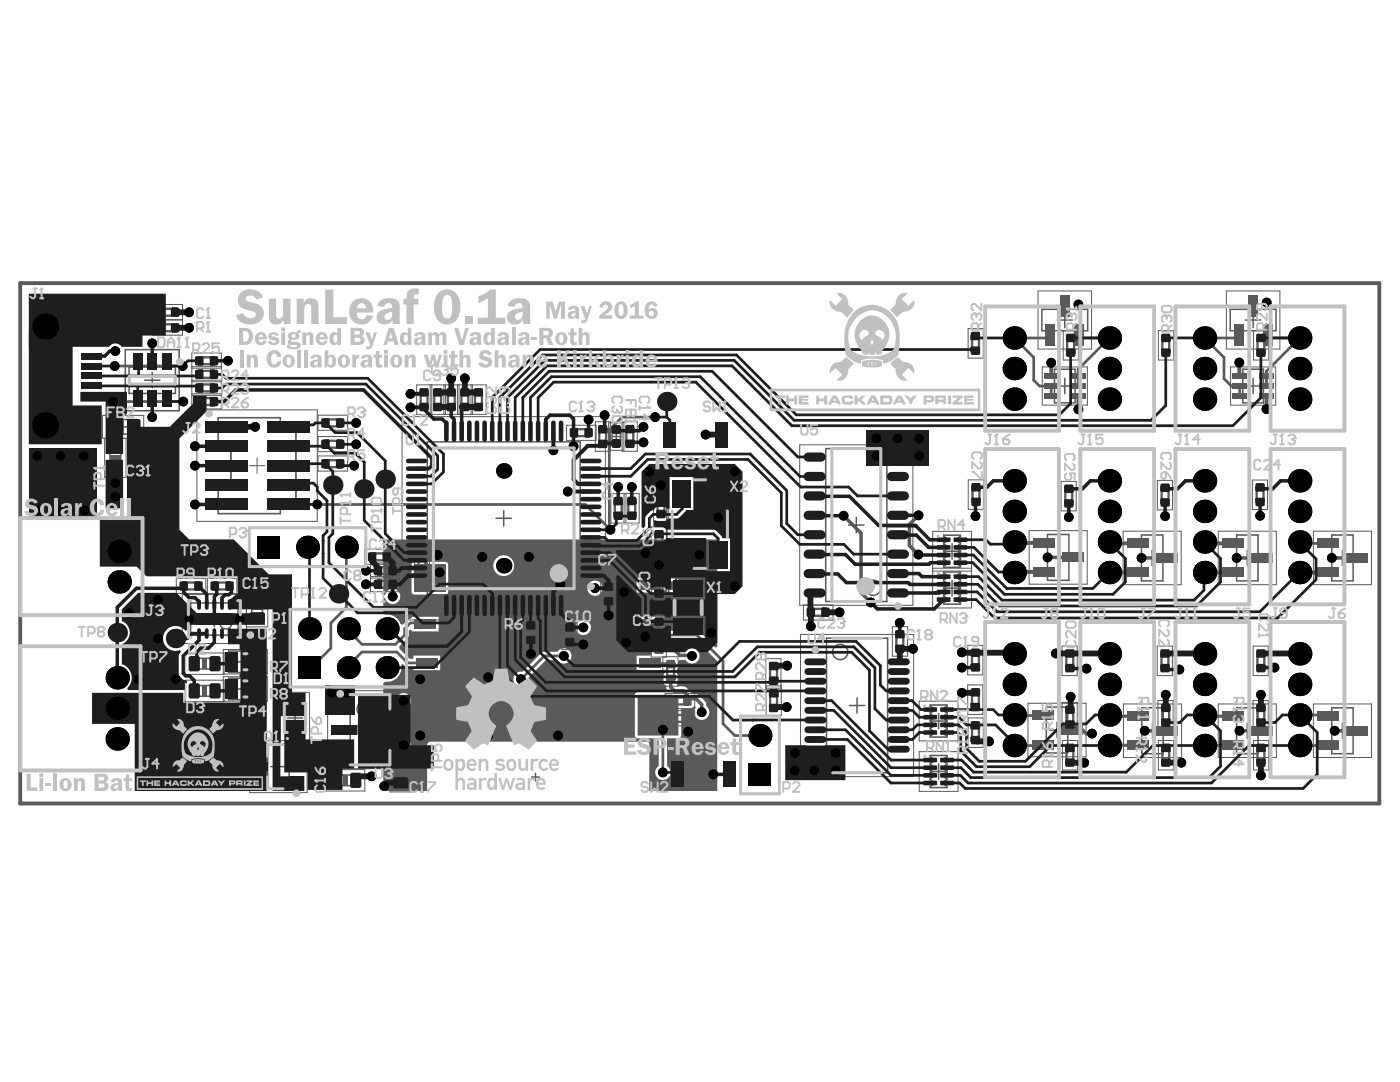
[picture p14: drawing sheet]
<svg xmlns="http://www.w3.org/2000/svg" width="279mm" height="216mm" viewBox="0 0 279 216" stroke-linecap="round" stroke-linejoin="round" font-family="sans-serif">
<g fill="none" stroke="#5a5a5a" stroke-width=".2">
<path d="M207.2 58.1h10.6v11.6h-10.6zM244.7 58.1h10.7v11.6h-10.7zM30.5 60.8h5.9v3h-5.9zM30.5 63.9h5.9v3h-5.9zM38.3 70.4h5.9v11.2h-5.9zM38.3 78.6h5.9M38.3 78.9h5.9M38.3 75.9h5.9M38.3 76.2h5.9M38.3 73.5h5.9M38.3 73.2h5.9M83.2 76.8h13.8v5.9h-13.8z"/>
<path d="M85.9 76.8v5.9M86.2 76.8v5.9M88.6 76.8v5.9M88.9 76.8v5.9M91.3 76.8v5.9M91.6 76.8v5.9M94 76.8v5.9M94.3 76.8v5.9M193.2 65.6h3v5.9h-3zM208 73.2h9v7.6h-9zM212.2 65.9h3v5.9h-3zM231.2 65.9h3v5.9h-3z"/>
<path d="M245.6 73.2h9v7.6h-9zM250.2 65.9h3v5.9h-3zM20.4 82.9h8.3v4.6h-8.3zM20.9 87.5v7.8h4.3v-7.8M39.3 81.8h24v22.2h-24zM49.8 92.9h3M51.3 91.4v3M63.5 82.8h5.9v3.1h-5.9zM63.5 87.1h5.9v3h-5.9zM63.5 91h5.9v3h-5.9zM80.2 83.1h40.6v40.6h-40.6zM113.1 84.9h5.9v3h-5.9z"/>
<path d="M118.8 84.2h3v5.8h-3zM121.5 84.4h3v5.4h-3zM121.9 98.5h5.7v5.9h-5.7zM124.2 84.2h3v5.8h-3zM124.5 98.5v5.9M124.9 98.5v5.9M130.4 98.2h3.1v5.8h-3.1zM159.6 88.7h22.6v32.1h-22.6zM193.2 95.8h3.1v5.8h-3.1zM211.8 96.1h3v5.8h-3zM231 95.9h3v5.8h-3zM249.9 95.8h3.1v5.9h-3.1z"/>
<path d="M35.2 115.4h5.9v3h-5.9zM36.4 118.6h12.8v9.8h-12.8zM41.4 115.4h5.9v3h-5.9zM49.2 117.3h4.2v7.8h-4.2zM72.8 109.6h5.9v3h-5.9zM73.9 112.3h5.9v5.8h-5.9zM73.9 115.4h5.9M73.9 115h5.9M82.7 109.3h3v5.9h-3zM119.9 115.6h3v5.9h-3zM130 105.1h3v5.9h-3zM130.1 114h3v5.9h-3z"/>
<path d="M132.8 112.4h3v5.9h-3zM186.1 106h7.8v15.3h-7.8zM186.1 113.4h7.8M186.1 114h7.8M205.4 105.9h11.6v10.7h-11.6zM224.1 106h11.6v10.7h-11.6zM243.1 106h11.6v10.7h-11.6zM262.1 106h11.6v10.7h-11.6zM37 130.3h7.7v4.3h-7.7zM37 135.7h7.7v4.3h-7.7zM44.6 129.6h8.8v4.9h-8.8zM44.6 135h8.8v4.9h-8.8z"/>
<path d="M56 138.1h5.8v10.3h-5.8zM65.4 137.8h16.8v15.6h-16.8zM104.5 123.3h3v5.9h-3zM112.2 123.7h3v5.9h-3zM130 125.2h3M130 122.6h3v8.5h-3zM130 128.4h3M132.3 131h3v5.9h-3zM132.8 138.4h5.8v3h-5.8zM152.8 131.4h3.1v5.9h-3.1zM152.9 136.9h3v5.8h-3zM159.8 126.6h22.5v28.4h-22.5z"/>
<path d="M160.3 120.7h5.9v3h-5.9zM178.1 125h3v5.9h-3zM183.4 139.9h7.8v7.9h-7.8zM193.1 136.7h3.1v5.9h-3.1zM193.1 128.8h3.1v5.9h-3.1zM212 128.9h3v5.9h-3zM230.9 128.9h3.1v5.9h-3.1zM231.1 139.8h3v5.9h-3zM250.1 128.9h3v5.9h-3zM250.1 139.8h3v5.9h-3zM49.8 147.8h11.5v10.4h-11.5zM65 153.6h7.8v4.2h-7.8z"/>
<path d="M77.8 150.2h4.3v7.8h-4.3zM132.8 141.8h5.8v3h-5.8zM183.4 150h7.8v7.9h-7.8zM193.2 143.3h3v5.8h-3zM205.2 140.3h11.5v10.7h-11.5zM212 140.2h3v5.8h-3zM212 147.8h3.1v5.8h-3.1zM224.2 140.5h11.6v10.7h-11.6zM231.2 147.8h3v5.8h-3zM243.1 140.5h11.6v10.7h-11.6zM250.2 147.8h3v5.8h-3zM262.1 140.5h11.6v10.7h-11.6z"/>
</g>
<g fill="none" stroke="#5a5a5a" stroke-width=".31">
<path d="M25 69.8h10.8v12.2h-10.8zM25.8 73.2h9.2v5.3h-9.2zM28.9 75.9h3M30.4 74.3v3.1M207.9 61.7h9.2v4.3h-9.2zM210.4 73.7h4.2v6.7h-4.2zM211 77h3M211 63.9h3M212.5 62.3v3.1M212.5 75.5v3.1M245.5 61.7h9.2v4.3h-9.2zM248 73.7h4.1v6.7h-4.1z"/>
<path d="M248.6 77h3M248.6 63.9h3M250.1 62.3v3.1M250.1 75.5v3.1M21.9 83.7h5.3v2.9h-5.3zM23.1 85.2h2.9M24.6 83.7v2.9M43.6 83.3h12.4v1.9h3.1v15.5h-3.1v1.8h-12.4v-6.3h2.5v-6.6h-2.5zM85.3 88.2h30.5v30.5h-30.5zM122.2 87.1h1.6M122.2 85.5h1.6v3.2h-1.6zM123 86.3v1.6"/>
<path d="M133.1 94.7h13.2v19.9h-13.2zM164.8 89.5h12.2v30.5h-12.2zM99 103.4h3.1M100.5 101.9v3M133.5 114.7h7.7v13.2h-7.7zM138.7 104.6h1.9M139.7 103.6v2M169.4 104.8h3M170.9 103.2v3.1M188.3 107.1v-.3h3.4v.3M188.3 108.3v.3M188.3 109.8v.3"/>
<path d="M188.3 111.4v.3M188.3 112.9v.3h3.4v-.3M188.3 114.5v-.4h3.4v.4M188.3 115.7v.3M188.3 117.2v.3M188.3 118.7v.3M188.5 117.4h3M188.5 110h3M190 108.5v3M190 115.8v3.1M191.7 108.3v.3M191.7 109.8v.3"/>
<path d="M191.7 111.4v.3M191.7 115.7v.3M191.7 117.2v.3M191.7 118.7v.3M209 106.6h4.3v9.2h-4.3zM209.7 111.2h3M211.2 109.7v3M227.8 106.8h4.3v9.1h-4.3zM228.4 111.3h3.1M229.9 109.8v3.1M246.8 106.8h4.3v9.1h-4.3zM247.4 111.3h3.1"/>
<path d="M248.9 109.8v3.1M265.8 106.8h4.2v9.1h-4.2zM266.4 111.3h3M267.9 109.8v3.1M38.1 120.3h9.4v6.4h-9.4zM41.3 123.5h3M42.8 122v3M45.6 129.9h6.7v4.3h-6.7zM45.6 135.3h6.7v4.3h-6.7zM47.5 132h3M47.5 137.5h3M49 130.5v3.1"/>
<path d="M49 135.9v3.1M69.9 138.6h7.9v14h-7.9zM136.4 121.2h1.9M137.3 120.3v1.9M164.9 127.4h12.2v26.8h-12.2zM171 139.3v3M188.3 120.2v.4h3.4v-.4M53.4 148.5h4.3v8.9h-4.3zM54 153h3.1M55.6 151.4v3.1M56.8 140.5h4.1v5.5h-4.1zM57.3 143.3h3.1"/>
<path d="M58.9 141.7v3.1M72.3 145.6h3.1M73.8 144.1v3M106.1 155.1h1.5M106.9 154.3v1.5M169.5 140.8h3.1M185.6 141v-.3h3.4v.3M185.6 142.2v.3M185.6 143.7v.3M185.6 145.2v.4M185.6 146.8v.3h3.4v-.3M185.6 151.1v-.4h3.4v.4"/>
<path d="M185.6 152.3v.3M185.6 153.8v.3M185.6 155.3v.3M185.6 156.8v.4h3.4v-.4M185.8 153.9h3M185.8 143.9h3M187.3 142.4v3M187.3 152.4v3.1M189 142.2v.3M189 143.7v.3M189 145.2v.4M189 152.3v.3"/>
<path d="M189 153.8v.3M189 155.3v.3M208.8 141.1h4.3v9.1h-4.3zM209.4 145.7h3.1M211 144.1v3.1M227.9 141.2h4.2v9.2h-4.2zM228.5 145.8h3M230 144.3v3M246.8 141.2h4.3v9.2h-4.3zM247.4 145.8h3.1M248.9 144.3v3M265.8 141.2h4.2v9.2h-4.2z"/>
<path d="M266.4 145.8h3M267.9 144.3v3"/>
</g>
<path d="M4 56.5h271.3v103.8h-271.3z" fill="none" stroke="#5a5a5a" stroke-width=".78"/>
<path d="M56.8 145.3h4.1v.7h-4.1z" fill-rule="evenodd" fill="#5a5a5a"/>
<g fill="none" stroke="#5a5a5a" stroke-width=".31">
<path d="M21.9 90v2.7M24.1 90v2.7M50.2 119.8v2.8M52.4 119.8v2.8M188.3 119a.61 .61 0 0 1 .6 .6 .61 .61 0 0 1-.6 .6M188.3 114.5a.61 .61 0 0 1 .6 .6 .61 .61 0 0 1-.6 .6M188.3 116a.61 .61 0 0 1 .6 .6 .61 .61 0 0 1-.6 .6M188.3 107.1a.61 .61 0 0 1 .6 .6 .61 .61 0 0 1-.6 .6M188.3 108.6a.61 .61 0 0 1 .6 .6 .61 .61 0 0 1-.6 .6M188.3 110.1a.61 .61 0 0 1 .6 .7 .61 .61 0 0 1-.6 .6M188.3 117.5a.61 .61 0 0 1 .6 .6 .61 .61 0 0 1-.6 .6M188.3 111.7a.61 .61 0 0 1 .6 .6 .61 .61 0 0 1-.6 .6"/>
<path d="M191.7 119a.61 .61 0 0 0-.6 .6 .61 .61 0 0 0 .6 .6M191.7 114.5a.61 .61 0 0 0-.6 .6 .61 .61 0 0 0 .6 .6M191.7 116a.61 .61 0 0 0-.6 .6 .61 .61 0 0 0 .6 .6M191.7 107.1a.61 .61 0 0 0-.6 .6 .61 .61 0 0 0 .6 .6M191.7 108.6a.61 .61 0 0 0-.6 .6 .61 .61 0 0 0 .6 .6M191.7 110.1a.61 .61 0 0 0-.6 .7 .61 .61 0 0 0 .6 .6M191.7 117.5a.61 .61 0 0 0-.6 .6 .61 .61 0 0 0 .6 .6M191.7 111.7a.61 .61 0 0 0-.6 .6 .61 .61 0 0 0 .6 .6M39.5 138.9h2.7M39.5 133.5h2.7M39.5 136.8h2.7M39.5 131.4h2.7"/>
<path d="M67.5 156.8h2.8M67.5 154.6h2.8M78.9 152.8v2.7M81 152.8v2.7M185.6 151.1a.61 .61 0 0 1 .7 .6 .61 .61 0 0 1-.7 .6M185.6 152.6a.61 .61 0 0 1 .7 .6 .61 .61 0 0 1-.7 .6M185.6 154.1a.61 .61 0 0 1 .7 .6 .61 .61 0 0 1-.7 .6M185.6 144a.61 .61 0 0 1 .7 .6 .61 .61 0 0 1-.7 .6M185.6 145.6a.61 .61 0 0 1 .7 .6 .61 .61 0 0 1-.7 .6M185.6 141a.61 .61 0 0 1 .7 .6 .61 .61 0 0 1-.7 .6M185.6 155.6a.61 .61 0 0 1 .7 .6 .61 .61 0 0 1-.7 .6M185.6 142.5a.61 .61 0 0 1 .7 .6 .61 .61 0 0 1-.7 .6"/>
<path d="M189 151.1a.61 .61 0 0 0-.6 .6 .61 .61 0 0 0 .6 .6M189 152.6a.61 .61 0 0 0-.6 .6 .61 .61 0 0 0 .6 .6M189 154.1a.61 .61 0 0 0-.6 .6 .61 .61 0 0 0 .6 .6M189 144a.61 .61 0 0 0-.6 .6 .61 .61 0 0 0 .6 .6M189 145.6a.61 .61 0 0 0-.6 .6 .61 .61 0 0 0 .6 .6M189 141a.61 .61 0 0 0-.6 .6 .61 .61 0 0 0 .6 .6M189 155.6a.61 .61 0 0 0-.6 .6 .61 .61 0 0 0 .6 .6M189 142.5a.61 .61 0 0 0-.6 .6 .61 .61 0 0 0 .6 .6"/>
<circle cx="113" cy="115.9" r="1.53"/>
<circle cx="174.2" cy="117.3" r="1.53"/>
<circle cx="45.1" cy="124.3" r="1.22"/>
<circle cx="167.7" cy="130.1" r="1.53"/>
<circle cx="72.8" cy="141.5" r="1.53"/>
</g>
<path d="M43.6 83.3h12.4v1.9h3.1v15.5h-3.1v1.8h-12.4v-6.3h2.5v-6.6h-2.5z" fill="none" stroke="#5a5a5a" stroke-width=".2"/>
<g fill="none" stroke="#5a5a5a" stroke-width=".47">
<path d="M32.7 66.1h1.6M32.7 64.7h1.6M32.7 61.6h1.6M32.7 63h1.6M40.5 79.4h1.5M40.5 78.1h1.5M40.5 76.7h1.5M40.5 72.7h1.5M40.5 71.3h1.5M40.5 74h1.5M40.5 75.4h1.5M83.9 79v1.5"/>
<path d="M85.3 79v1.5M86.7 79v1.5M88 79v1.5M89.4 79v1.5M90.8 79v1.5M92.1 79v1.5M93.5 79v1.5M94.8 79v1.5M96.2 79v1.5M194 67.8v1.5M195.4 67.8v1.5M213 68.1v1.6"/>
<path d="M214.4 68.1v1.6M232 68.1v1.6M233.3 68.1v1.6M251 68.1v1.6M252.3 68.1v1.6M40.5 80.8h1.5M65.7 89.3h1.5M65.7 93.2h1.5M65.7 91.8h1.5M65.7 85.1h1.5M65.7 83.7h1.5M65.7 88h1.5"/>
<path d="M115.2 85.6h1.6M115.2 87h1.6M119.6 86.4v1.5M121 86.4v1.5M125 86.3v1.6M126.4 86.3v1.6M194.1 97.9v1.5M195.5 97.9v1.5M212.6 98.2v1.5M214 98.2v1.5M231.8 98v1.5M233.2 98v1.5"/>
<path d="M250.8 98v1.5M252.2 98v1.5M37.4 117.6h1.5M37.4 116.2h1.5M43.6 117.6h1.5M43.6 116.2h1.5M75 110.4h1.5M75 111.8h1.5M76.1 114.6h1.6M76.1 113.2h1.6M76.1 117.3h1.6M76.1 115.9h1.6"/>
<path d="M83.5 111.5v1.6M84.9 111.5v1.6M120.8 117.8v1.5M122.1 117.8v1.5M122.7 100.7v1.5M124.1 100.7v1.5M125.4 100.7v1.5M126.8 100.7v1.5M130.8 107.3v1.5M130.8 116.2v1.6M131.2 100.3v1.6M132.2 107.3v1.5"/>
<path d="M132.2 116.2v1.6M132.6 100.3v1.6M133.5 114.6v1.5M134.9 114.6v1.5M105.3 125.5v1.5M106.6 125.5v1.5M113 125.9v1.5M114.4 125.9v1.5M130.8 127.4v1.5M130.8 124.7v1.6M132.2 127.4v1.5M132.2 124.7v1.6"/>
<path d="M133.1 133.2v1.6M134.5 133.2v1.6M135 139.2h1.5M153.7 133.6v1.5M153.7 139v1.6M155.1 133.6v1.5M155.1 139v1.6M162.5 121.5h1.5M162.5 122.9h1.5M178.9 127.2v1.6M180.3 127.2v1.6M194 130.9v1.6"/>
<path d="M194 138.8v1.6M195.4 130.9v1.6M195.4 138.8v1.6M212.8 131.1v1.5M214.2 131.1v1.5M231.8 131.1v1.5M233.2 131.1v1.5M250.9 131.1v1.5M252.3 131.1v1.5M134.9 144h1.5M134.9 142.7h1.5M135 140.6h1.5"/>
<path d="M194 145.5v1.5M195.4 145.5v1.5M212.8 142.3v1.5M212.8 149.9v1.6M214.2 142.3v1.5M214.2 149.9v1.6M232 141.9v1.6M232 149.9v1.6M233.3 141.9v1.6M233.3 149.9v1.6M250.9 141.9v1.6M251 149.9v1.6"/>
<path d="M252.3 141.9v1.6M252.3 149.9v1.6"/>
</g>
<g fill="#5a5a5a">
<path d="M34.3 64.5h.9v1.8h-.9z" fill-rule="evenodd"/>
<path d="M31.8 64.5h.9v1.8h-.9z" fill-rule="evenodd"/>
<path d="M39 116h.8v1.9h-.8z" fill-rule="evenodd"/>
<path d="M36.4 116h1v1.9h-1z" fill-rule="evenodd"/>
<path d="M39.5 79.2h1v1.9h-1z" fill-rule="evenodd"/>
<path d="M39.5 76.5h1v1.8h-1z" fill-rule="evenodd"/>
<path d="M39.5 71.1h1v1.8h-1z" fill-rule="evenodd"/>
<path d="M45.2 116h.8v1.9h-.8z" fill-rule="evenodd"/>
<path d="M42.6 116h1v1.9h-1z" fill-rule="evenodd"/>
<path d="M50.1 122.6h2.4v1h-2.4z" fill-rule="evenodd"/>
<path d="M64.7 91.6h.9v1.9h-.9z" fill-rule="evenodd"/>
<path d="M64.7 83.5h.9v1.8h-.9z" fill-rule="evenodd"/>
<path d="M67.3 91.6h.8v1.9h-.8z" fill-rule="evenodd"/>
<path d="M67.3 83.5h.8v1.8h-.8z" fill-rule="evenodd"/>
<path d="M77.7 113h.9v1.8h-.9z" fill-rule="evenodd"/>
<path d="M75.2 113h.9v1.8h-.9z" fill-rule="evenodd"/>
<path d="M77.7 115.7h.9v1.8h-.9z" fill-rule="evenodd"/>
<path d="M75.2 115.7h.9v1.8h-.9z" fill-rule="evenodd"/>
<path d="M74 110.2h.9v1.9h-.9z" fill-rule="evenodd"/>
<path d="M76.6 110.2h.8v1.9h-.8z" fill-rule="evenodd"/>
<path d="M83.3 113.1h1.9v.9h-1.9z" fill-rule="evenodd"/>
<path d="M83.3 110.6h1.9v.9h-1.9z" fill-rule="evenodd"/>
<path d="M83.7 80.6h1.9v.8h-1.9z" fill-rule="evenodd"/>
<path d="M83.7 78.1h1.9v.9h-1.9z" fill-rule="evenodd"/>
<path d="M89.1 80.6h1.9v.8h-1.9z" fill-rule="evenodd"/>
<path d="M89.1 78.1h1.9v.9h-1.9z" fill-rule="evenodd"/>
<path d="M86.4 78.1h1.9v.9h-1.9z" fill-rule="evenodd"/>
<path d="M86.4 80.6h1.9v.8h-1.9z" fill-rule="evenodd"/>
<path d="M94.5 78.1h1.9v.9h-1.9z" fill-rule="evenodd"/>
<path d="M94.5 80.6h1.9v.8h-1.9z" fill-rule="evenodd"/>
<path d="M105 127.1h1.9v.8h-1.9z" fill-rule="evenodd"/>
<path d="M112.8 127.4h1.8v1h-1.8z" fill-rule="evenodd"/>
<path d="M114.3 85.4h.9v1.9h-.9z" fill-rule="evenodd"/>
<path d="M120.5 119.3h1.9v.9h-1.9z" fill-rule="evenodd"/>
<path d="M120.5 116.8h1.9v.9h-1.9z" fill-rule="evenodd"/>
<path d="M119.3 88h1.9v.8h-1.9z" fill-rule="evenodd"/>
<path d="M119.3 85.4h1.9v.9h-1.9z" fill-rule="evenodd"/>
<path d="M125.2 102.2h1.8v.9h-1.8z" fill-rule="evenodd"/>
<path d="M124.8 85.4h1.8v.9h-1.8z" fill-rule="evenodd"/>
<path d="M134 138.9h.9v1.9h-.9z" fill-rule="evenodd"/>
<path d="M132.9 134.8h1.9v.9h-1.9z" fill-rule="evenodd"/>
<path d="M132.9 132.3h1.9v.9h-1.9z" fill-rule="evenodd"/>
<path d="M130.6 129h1.8v.9h-1.8z" fill-rule="evenodd"/>
<path d="M130.6 126.5h1.8v.9h-1.8z" fill-rule="evenodd"/>
<path d="M130.6 126.3h1.9v.9h-1.9z" fill-rule="evenodd"/>
<path d="M130.6 123.8h1.9v.9h-1.9z" fill-rule="evenodd"/>
<path d="M130.6 117.8h1.9v.9h-1.9z" fill-rule="evenodd"/>
<path d="M130.6 115.3h1.9v.9h-1.9z" fill-rule="evenodd"/>
<path d="M133.3 113.7h1.9v.8h-1.9z" fill-rule="evenodd"/>
<path d="M133.3 116.2h1.9v.9h-1.9z" fill-rule="evenodd"/>
<path d="M130.6 108.8h1.9v1h-1.9z" fill-rule="evenodd"/>
<path d="M131 101.9h1.8v.9h-1.8z" fill-rule="evenodd"/>
<path d="M136.6 138.9h.8v1.9h-.8z" fill-rule="evenodd"/>
<path d="M161.6 121.2h.8v1.9h-.8z" fill-rule="evenodd"/>
<path d="M164.1 121.2h.9v1.9h-.9z" fill-rule="evenodd"/>
<path d="M193.7 144.5h1.9v.9h-1.9z" fill-rule="evenodd"/>
<path d="M193.7 147.1h1.9v.8h-1.9z" fill-rule="evenodd"/>
<path d="M193.7 140.4h1.9v.9h-1.9z" fill-rule="evenodd"/>
<path d="M193.7 137.9h1.9v.9h-1.9z" fill-rule="evenodd"/>
<path d="M193.7 132.5h1.9v.9h-1.9z" fill-rule="evenodd"/>
<path d="M193.7 130h1.9v.9h-1.9z" fill-rule="evenodd"/>
<path d="M193.9 97h1.8v.8h-1.8z" fill-rule="evenodd"/>
<path d="M193.7 69.4h1.9v.8h-1.9z" fill-rule="evenodd"/>
<path d="M193.7 66.8h1.9v.9h-1.9z" fill-rule="evenodd"/>
<path d="M212.6 151.5h1.8v.9h-1.8z" fill-rule="evenodd"/>
<path d="M212.6 143.9h1.8v.9h-1.8z" fill-rule="evenodd"/>
<path d="M212.6 141.4h1.8v.8h-1.8z" fill-rule="evenodd"/>
<path d="M212.6 132.6h1.8v1h-1.8z" fill-rule="evenodd"/>
<path d="M212.6 130.2h1.8v.8h-1.8z" fill-rule="evenodd"/>
<path d="M212.4 97.3h1.8v.9h-1.8z" fill-rule="evenodd"/>
<path d="M212.7 69.7h1.9v.9h-1.9z" fill-rule="evenodd"/>
<path d="M212.7 67.2h1.9v.9h-1.9z" fill-rule="evenodd"/>
<path d="M231.7 151.5h1.9v.9h-1.9z" fill-rule="evenodd"/>
<path d="M231.7 141h1.9v.9h-1.9z" fill-rule="evenodd"/>
<path d="M231.6 132.6h1.8v1h-1.8z" fill-rule="evenodd"/>
<path d="M231.6 130.2h1.8v.8h-1.8z" fill-rule="evenodd"/>
<path d="M231.6 97.1h1.9v.8h-1.9z" fill-rule="evenodd"/>
<path d="M231.7 69.7h1.9v.9h-1.9z" fill-rule="evenodd"/>
<path d="M231.7 67.2h1.9v.9h-1.9z" fill-rule="evenodd"/>
<path d="M250.7 151.5h1.9v.9h-1.9z" fill-rule="evenodd"/>
<path d="M250.7 141h1.9v.9h-1.9z" fill-rule="evenodd"/>
<path d="M250.7 132.6h1.9v1h-1.9z" fill-rule="evenodd"/>
<path d="M250.7 130.2h1.9v.8h-1.9z" fill-rule="evenodd"/>
<path d="M250.6 97h1.8v.9h-1.8z" fill-rule="evenodd"/>
<path d="M250.7 69.7h1.9v.9h-1.9z" fill-rule="evenodd"/>
<path d="M250.7 67.2h1.9v.9h-1.9z" fill-rule="evenodd"/>
<path d="M34.3 61.4h.9v1.8h-.9z" fill-rule="evenodd"/>
<path d="M31.8 61.4h.9v1.8h-.9z" fill-rule="evenodd"/>
<path d="M38.4 131.2h1.1v2.5h-1.1z" fill-rule="evenodd"/>
<path d="M38.4 136.6h1.1v2.5h-1.1z" fill-rule="evenodd"/>
<path d="M39.5 73.8h1v1.8h-1z" fill-rule="evenodd"/>
<path d="M50.1 118.8h2.4v1h-2.4z" fill-rule="evenodd"/>
<path d="M64.7 87.7h.9v1.9h-.9z" fill-rule="evenodd"/>
<path d="M70.3 154.5h1.1v2.4h-1.1z" fill-rule="evenodd"/>
<path d="M67.3 87.7h.8v1.9h-.8z" fill-rule="evenodd"/>
<path d="M105 124.5h1.9v1h-1.9z" fill-rule="evenodd"/>
<path d="M112.8 125h1.8v.8h-1.8z" fill-rule="evenodd"/>
<path d="M125.2 99.7h1.8v.9h-1.8z" fill-rule="evenodd"/>
<path d="M124.8 87.9h1.8v.9h-1.8z" fill-rule="evenodd"/>
<path d="M134 142.4h.8v1.9h-.8z" fill-rule="evenodd"/>
<path d="M131 99.4h1.8v.9h-1.8z" fill-rule="evenodd"/>
<path d="M130.6 106.4h1.9v.8h-1.9z" fill-rule="evenodd"/>
<path d="M136.5 142.4h.9v1.9h-.9z" fill-rule="evenodd"/>
<path d="M193.9 99.5h1.8v.9h-1.8z" fill-rule="evenodd"/>
<path d="M212.6 149h1.8v.9h-1.8z" fill-rule="evenodd"/>
<path d="M212.4 99.8h1.8v.9h-1.8z" fill-rule="evenodd"/>
<path d="M231.7 149h1.9v.9h-1.9z" fill-rule="evenodd"/>
<path d="M231.7 143.5h1.9v.9h-1.9z" fill-rule="evenodd"/>
<path d="M231.6 99.6h1.9v.9h-1.9z" fill-rule="evenodd"/>
<path d="M250.7 149h1.9v.9h-1.9z" fill-rule="evenodd"/>
<path d="M250.7 143.5h1.9v.9h-1.9z" fill-rule="evenodd"/>
<path d="M250.6 99.5h1.8v.9h-1.8z" fill-rule="evenodd"/>
<path d="M21.8 88.9h2.4v1.1h-2.4z" fill-rule="evenodd"/>
<path d="M21.8 92.7h2.4v1.1h-2.4z" fill-rule="evenodd"/>
<path d="M42.1 79.2h.8v1.9h-.8z" fill-rule="evenodd"/>
<path d="M42.1 76.5h.8v1.8h-.8z" fill-rule="evenodd"/>
<path d="M42.1 71.1h.8v1.8h-.8z" fill-rule="evenodd"/>
<path d="M78.8 151.7h2.4v1.1h-2.4z" fill-rule="evenodd"/>
<path d="M91.8 80.6h1.9v.8h-1.9z" fill-rule="evenodd"/>
<path d="M91.8 78.1h1.9v.9h-1.9z" fill-rule="evenodd"/>
<path d="M122.4 102.3h1.9v.8h-1.9z" fill-rule="evenodd"/>
<path d="M116.8 85.4h.9v1.9h-.9z" fill-rule="evenodd"/>
<path d="M153.4 138.1h1.9v.9h-1.9z" fill-rule="evenodd"/>
<path d="M153.4 140.6h1.9v.9h-1.9z" fill-rule="evenodd"/>
<path d="M153.4 135.1h1.9v1h-1.9z" fill-rule="evenodd"/>
<path d="M153.4 132.7h1.9v.8h-1.9z" fill-rule="evenodd"/>
<path d="M178.6 128.8h1.9v.9h-1.9z" fill-rule="evenodd"/>
<path d="M178.6 126.3h1.9v.9h-1.9z" fill-rule="evenodd"/>
<path d="M42.2 131.2h1.1v2.5h-1.1z" fill-rule="evenodd"/>
<path d="M42.2 136.6h1.1v2.5h-1.1z" fill-rule="evenodd"/>
<path d="M42.1 73.8h.8v1.8h-.8z" fill-rule="evenodd"/>
<path d="M66.5 154.5h1v2.4h-1z" fill-rule="evenodd"/>
<path d="M78.8 155.5h2.4v1.1h-2.4z" fill-rule="evenodd"/>
<path d="M122.4 99.7h1.9v1h-1.9z" fill-rule="evenodd"/>
<path d="M40.4 131.5h.9v1.8h-.9z" fill-rule="evenodd"/>
<path d="M50.4 120.7h1.8v1h-1.8z" fill-rule="evenodd"/>
<path d="M40.4 136.9h.9v1.9h-.9z" fill-rule="evenodd"/>
<path d="M68.4 154.8h1v1.8h-1z" fill-rule="evenodd"/>
<path d="M22.1 90.9h1.8v1h-1.8z" fill-rule="evenodd"/>
<path d="M79.1 153.6h1.8v1h-1.8z" fill-rule="evenodd"/>
</g>
<g fill="#5a5a5a">
<path d="M82.3 135.9h5.8v9.3h-5.8z"/>
<path d="M82.7 112.7h6.2v5.4h-6.2z"/>
<path d="M127.3 138.6h6.9l1.2 .2v8h-8.1z"/>
<path d="M5.8 89.4h13.4v14h-13.4z"/>
<path d="M76.5 107.6h66.6v21.5l-.3 .1-3.4-3.3h-6.5l-.5-.5v-2.3h-5.3v2.9h2.8l.1 .2 .1 1.4 .3 .4v.4l-.1 .1a2.31 2.31 0 0 0-.2 1.9l-.3 .4h-2.7v2.9l5.7 .1v.4l-.2 .1a1.85 1.85 0 0 0 .3 2.5l.3 .9-.1 .4h-5.8a.55 .55 0 0 0-.6 .5v8.2a.55 .55 0 0 0 .6 .5h4.2v5.6a1.52 1.52 0 0 0-.4 2.2 1.52 1.52 0 0 0 2.3 0 1.52 1.52 0 0 0-.3-2.2v-5.6h2.3a.55 .55 0 0 0 .5-.5v-5.3l.4-.2a2.08 2.08 0 0 0 2.1-.3h.4v.2a1.52 1.52 0 0 0 .3 2.2 1.52 1.52 0 0 0 2.2-.4 1.52 1.52 0 0 0-.4-2.1v-.3a3.2 3.2 0 0 0-1.7-2l-1.2-.1a2.41 2.41 0 0 0-2.8-1.6l-.1-.3a1.93 1.93 0 0 0-.2-2.4v-.4l.4-.4v-.4v-1l.4-.3h1.1a1.53 1.53 0 0 0 2.2 .4 1.53 1.53 0 0 0 .2-2.3 1.53 1.53 0 0 0-2.2 .1h-1l-1.1-1.1-2-.1-.3-.3v-.4l.3-.5h5.8l4.4 4.4v25.9h-13.5v-9.2a.55 .55 0 0 0-.6-.6h-43.1l-.4 .2-.3 .4v9.2h-8.7v-21.4l.4-.4a2.8 2.8 0 0 0 3.2-3.3l.3-.2 .7 .5 1.4 .1v.6h5.3v-2.9h-5.3v.6h-.8l-2-1.9v-.5l1.8-1.9 .1-1.3 .2-.2 .4 .2v.2h5.3v-2.9h-5.3l-.3 .4-.6 .2-.9 .9-.4-.1a2.76 2.76 0 0 0-3.1-1.8l-.4-.4v-3h.4a1.53 1.53 0 0 0 2.3 1 1.53 1.53 0 0 0 0-2.6 1.53 1.53 0 0 0-2.3 1h-.4zM98.4 112.9a2.1 2.1 0 0 0 4.2 0 2.1 2.1 0 0 0-4.2 0zM127.1 115.3v2.9h5.3v-.4h.4l.2 .2a2.4 2.4 0 0 0 2.5 0 1.85 1.85 0 0 0-.3-2.5 2.06 2.06 0 0 0-2.4 .4h-.4v-.6zM82.3 112.3l-.2 .4v5.4a.55 .55 0 0 0 .6 .6h6.2a.55 .55 0 0 0 .5-.6v-5.4a.55 .55 0 0 0-.5-.6h-6.2zM117.2 117.4a1.55 1.55 0 0 0 3.1 0 1.55 1.55 0 0 0-3.1 0zM114.9 125.2a1.55 1.55 0 0 0 3.1 0 1.55 1.55 0 0 0-3.1 0zM102.9 134.4a1.53 1.53 0 0 0 .6 2.6 1.53 1.53 0 0 0 1.9-1.8l3.6-3.5h2.3a1.52 1.52 0 0 0 2.2 .3 1.52 1.52 0 0 0 0-2.3 1.52 1.52 0 0 0-2.2 .4h-3l-4 4h-.9zM79 139.8a1.55 1.55 0 0 0 3.1 0 1.55 1.55 0 0 0-3.1 0zM79 148.7a1.55 1.55 0 0 0 3.1 0 1.55 1.55 0 0 0-3.1 0z"/>
</g>
<g fill="none" stroke="#5a5a5a" stroke-width=".54">
<path d="M22.9 73h13.6M209.6 66.8l-.7 .6h-6.5l3.9 3.9v4.6l1.2 1.1h2.3v2M215.4 66.8l.7 .6h5.3l-6.2 6.3v3.3M247.2 66.8l-.7 .6h-6.1l3.9 3.9v4.3l1.4 1.4h1.7v2M253 66.8l.7 .6h5.7l-6.6 6.7v2.9M22.6 80.1h14M130.7 83.2h-6.5l-2.6 2.6v19.7M63.3 100.7h53.5l5 5M69.1 109.2v12l-3.1 3.1v5l-3.8 3.9M259.3 108.1l.2 .3h5.5M84.9 124.5l-.3-.2h-2.7l-1.1 1.2v1.2l-1.9 1.9h-6.7l-2.3-2.4v-.7M85.2 132.3h-3.8l-2.2-2.2h-7l-2.3 2.3v.8"/>
<path d="M112.5 130.9h-3.9l-4.6 4.6M129.7 132.3l.2 .1h3.6M129.7 124.5h.5l.9 1v.8l.4 .4h7.6l5.2 5.2v12.5l2.3 2.4h4.7l.8 .7M134.2 139.9l-.1 .1M132.3 145.6v8.5M134.2 143.3v.1M202.4 142.7l.1 .1h5.6M208.1 148.6l-.2 .2h-5.5M259.4 142.7h5.4l.2 .2M265 148.7l-5.6 .1"/>
</g>
<g fill="none" stroke="#5a5a5a" stroke-width=".7">
<path d="M87.3 110.7l-3.1 .1M129.7 116.8l4.5 .1M131.5 112.7l1.2 1.2h1.5M168.4 102.9l3.4 3.5v11.9l2 1.9M183.3 102.8l-1.8 1.9v4.1l1.8 1.9M209.1 111.2h5M227.8 111.3h5M246.8 111.3h5M265.8 111.3h5M131.5 129.6h3l1.2 1.2h2.3l.1 .1M133.8 135.5v1.6l.8 .8h1.8l.8 .8v1.2l.4-.5h1.3l1.1 1.2v1.5M137.1 143.4l.2 .1v2.5"/>
<path d="M213.9 145.7h2.1l.8 .7h1.1M228.5 145.8h4.4M247.4 145.8h4.4M266.4 145.8h4.4"/>
</g>
<g fill="none" stroke="#5a5a5a" stroke-width=".78">
<path d="M209.8 72.4v2.6M215.2 79.1v2.6M247.3 72.3v2.7M252.8 79v2.6M202.5 108l.3 .3h5.5M208.3 114.1h-5.8M221.3 114.2h5.7M221.6 108.4h5.4M222.7 108l.3 .3M222.7 114.1h.1M240.3 108.1l.3 .3h5.4M246 114.2h-5.7"/>
<path d="M265 114.2h-5.7"/>
</g>
<path d="M221.4 142.7l.3 .2h5.4M227.1 148.7l-5.7 .1M240.4 142.7l.3 .2h5.3M246 148.7l-5.6 .1" fill="none" stroke="#5a5a5a" stroke-width=".62"/>
<g fill="#000">
<circle cx="9" cy="65.2" r="2.6"/>
<circle cx="22.9" cy="73" r=".97"/>
<circle cx="23" cy="70.1" r=".97"/>
<circle cx="30.4" cy="68.5" r=".97"/>
<circle cx="36.5" cy="73" r=".97"/>
<circle cx="37.7" cy="65.4" r=".97"/>
<circle cx="37.7" cy="62.3" r=".97"/>
<circle cx="45.5" cy="72" r=".97"/>
<circle cx="81.9" cy="78.6" r=".97"/>
<circle cx="90.1" cy="75.5" r=".97"/>
<circle cx="92.8" cy="75.5" r=".97"/>
<circle cx="202.4" cy="67.4" r="2.33"/>
<circle cx="202.4" cy="79.6" r="2.33"/>
<circle cx="202.4" cy="73.5" r="2.33"/>
<circle cx="209.8" cy="72.4" r=".97"/>
<circle cx="215.2" cy="60.8" r=".97"/>
<circle cx="221.4" cy="67.4" r="2.33"/>
<circle cx="221.4" cy="79.6" r="2.33"/>
<circle cx="221.4" cy="73.5" r="2.33"/>
<circle cx="240.4" cy="79.6" r="2.33"/>
<circle cx="240.4" cy="67.4" r="2.33"/>
<circle cx="240.4" cy="73.5" r="2.33"/>
<circle cx="247.3" cy="72.3" r=".97"/>
<circle cx="252.8" cy="60.4" r=".97"/>
<circle cx="259.4" cy="67.4" r="2.33"/>
<circle cx="259.4" cy="73.5" r="2.33"/>
<circle cx="259.4" cy="79.6" r="2.33"/>
<circle cx="7.4" cy="91" r=".97"/>
<circle cx="9" cy="84.9" r="2.6"/>
<circle cx="12.1" cy="91" r=".97"/>
<circle cx="16.7" cy="91" r=".97"/>
<circle cx="22.6" cy="80.1" r=".97"/>
<circle cx="23" cy="96.4" r=".97"/>
<circle cx="23" cy="99.1" r=".97"/>
<circle cx="30.4" cy="83.2" r=".97"/>
<circle cx="36.6" cy="80.1" r=".97"/>
<circle cx="38.9" cy="89" r=".97"/>
<circle cx="38.9" cy="92.9" r=".97"/>
<circle cx="50.9" cy="85.2" r=".97"/>
<circle cx="70.7" cy="92.9" r=".97"/>
<circle cx="71.1" cy="88.7" r=".97"/>
<circle cx="71.1" cy="84.4" r=".97"/>
<circle cx="81.9" cy="81.3" r=".97"/>
<circle cx="100.5" cy="94" r="1.53"/>
<circle cx="110.4" cy="89.9" r=".97"/>
<circle cx="113.3" cy="98.1" r=".97"/>
<circle cx="114.5" cy="89" r=".97"/>
<circle cx="117.5" cy="83.7" r=".97"/>
<circle cx="120.7" cy="82.8" r=".97"/>
<circle cx="123.4" cy="97.2" r=".97"/>
<circle cx="126.1" cy="97.2" r=".97"/>
<circle cx="128.4" cy="88.3" r=".97"/>
<circle cx="128.4" cy="85.2" r=".97"/>
<circle cx="129.6" cy="94.1" r=".97"/>
<circle cx="130.7" cy="83.2" r=".97"/>
<circle cx="131.9" cy="96.8" r=".97"/>
<circle cx="140.8" cy="86.7" r=".97"/>
<circle cx="146.6" cy="94.1" r=".97"/>
<circle cx="174.9" cy="91" r=".97"/>
<circle cx="174.9" cy="87.5" r=".97"/>
<circle cx="179.2" cy="87.5" r=".97"/>
<circle cx="183.4" cy="91" r=".97"/>
<circle cx="183.4" cy="87.5" r=".97"/>
<circle cx="202.4" cy="95.9" r="2.33"/>
<circle cx="215.2" cy="81.7" r=".97"/>
<circle cx="221.4" cy="95.9" r="2.33"/>
<circle cx="240.4" cy="95.9" r="2.33"/>
<circle cx="252.8" cy="81.6" r=".97"/>
<circle cx="259.4" cy="95.9" r="2.33"/>
<circle cx="7.6" cy="101.8" r=".97"/>
<circle cx="12.2" cy="101.8" r=".97"/>
<circle cx="16.9" cy="101.8" r=".97"/>
<circle cx="23.8" cy="116.1" r="2.33"/>
<circle cx="23.8" cy="110" r="2.33"/>
<circle cx="31.5" cy="119.6" r=".97"/>
<circle cx="38.9" cy="100.7" r=".97"/>
<circle cx="61.4" cy="109.2" r="2.29"/>
<circle cx="63.3" cy="100.7" r=".97"/>
<circle cx="69.1" cy="109.2" r="2.29"/>
<circle cx="73" cy="113.9" r=".97"/>
<circle cx="73" cy="116.6" r=".97"/>
<circle cx="78.4" cy="119" r=".97"/>
<circle cx="87.3" cy="110.7" r=".97"/>
<circle cx="87.7" cy="114.2" r=".97"/>
<circle cx="96.3" cy="111.1" r=".97"/>
<circle cx="100.5" cy="112.9" r="1.53"/>
<circle cx="105.6" cy="111.1" r=".97"/>
<circle cx="111.8" cy="116.6" r=".97"/>
<circle cx="118.7" cy="117.4" r=".97"/>
<circle cx="121.8" cy="105.7" r=".97"/>
<circle cx="124.6" cy="118.1" r=".97"/>
<circle cx="128.8" cy="110.4" r=".97"/>
<circle cx="131.5" cy="112.7" r=".97"/>
<circle cx="139.6" cy="110.7" r=".97"/>
<circle cx="143.3" cy="103.2" r=".97"/>
<circle cx="146.6" cy="117" r=".97"/>
<circle cx="168.4" cy="102.9" r=".97"/>
<circle cx="183.3" cy="110.7" r=".97"/>
<circle cx="183.3" cy="102.8" r=".97"/>
<circle cx="194.7" cy="103" r=".97"/>
<circle cx="202.4" cy="108.1" r="2.33"/>
<circle cx="202.4" cy="114.2" r="2.33"/>
<circle cx="202.4" cy="102" r="2.33"/>
<circle cx="209.1" cy="111.2" r=".97"/>
<circle cx="213.3" cy="103.2" r=".97"/>
<circle cx="221.4" cy="108.1" r="2.33"/>
<circle cx="221.4" cy="114.2" r="2.33"/>
<circle cx="221.4" cy="102" r="2.33"/>
<circle cx="227.8" cy="111.3" r=".97"/>
<circle cx="232.5" cy="103" r=".97"/>
<circle cx="240.4" cy="108.1" r="2.33"/>
<circle cx="240.4" cy="102" r="2.33"/>
<circle cx="240.4" cy="114.2" r="2.33"/>
<circle cx="246.8" cy="111.3" r=".97"/>
<circle cx="251.5" cy="102.9" r=".97"/>
<circle cx="259.4" cy="114.2" r="2.33"/>
<circle cx="259.4" cy="102" r="2.33"/>
<circle cx="259.4" cy="108.1" r="2.33"/>
<circle cx="265.8" cy="111.3" r=".97"/>
<circle cx="23.4" cy="135.2" r="2.33"/>
<circle cx="25.7" cy="122.4" r=".97"/>
<circle cx="27.7" cy="135.5" r=".97"/>
<circle cx="31.5" cy="127.4" r=".97"/>
<circle cx="35" cy="135.5" r=".97"/>
<circle cx="37.7" cy="123.5" r=".97"/>
<circle cx="42.8" cy="123.5" r=".97"/>
<circle cx="47.8" cy="123.5" r=".97"/>
<circle cx="61.8" cy="125.5" r="2.29"/>
<circle cx="66.2" cy="138.3" r=".97"/>
<circle cx="69.3" cy="138.3" r=".97"/>
<circle cx="69.5" cy="125.5" r="2.29"/>
<circle cx="69.5" cy="133.2" r="2.29"/>
<circle cx="77.3" cy="125.5" r="2.29"/>
<circle cx="77.3" cy="133.2" r="2.29"/>
<circle cx="80.5" cy="139.8" r=".97"/>
<circle cx="83.9" cy="135.5" r=".97"/>
<circle cx="97.4" cy="135.1" r=".97"/>
<circle cx="104" cy="135.5" r=".97"/>
<circle cx="105.9" cy="130.5" r=".97"/>
<circle cx="112.5" cy="130.9" r=".97"/>
<circle cx="116.4" cy="128.6" r=".97"/>
<circle cx="116.4" cy="125.2" r=".97"/>
<circle cx="121.5" cy="122.8" r=".97"/>
<circle cx="124.9" cy="128.2" r=".97"/>
<circle cx="128.8" cy="127" r=".97"/>
<circle cx="138.1" cy="130.9" r=".97"/>
<circle cx="142" cy="126.2" r=".97"/>
<circle cx="157.1" cy="132.8" r=".97"/>
<circle cx="161.8" cy="125" r=".97"/>
<circle cx="167.6" cy="122.2" r=".97"/>
<circle cx="173.8" cy="120.2" r=".97"/>
<circle cx="179.6" cy="124.3" r=".97"/>
<circle cx="182.2" cy="129.5" r=".97"/>
<circle cx="192" cy="138.2" r=".97"/>
<circle cx="192" cy="133.2" r=".97"/>
<circle cx="192" cy="130.2" r=".97"/>
<circle cx="202.4" cy="136.6" r="2.33"/>
<circle cx="202.4" cy="130.5" r="2.33"/>
<circle cx="210.7" cy="130.4" r=".97"/>
<circle cx="213.7" cy="139" r=".97"/>
<circle cx="216.8" cy="133.4" r=".97"/>
<circle cx="221.4" cy="136.6" r="2.33"/>
<circle cx="221.4" cy="130.5" r="2.33"/>
<circle cx="232.7" cy="138.6" r=".97"/>
<circle cx="235.4" cy="133.6" r=".97"/>
<circle cx="240.4" cy="136.6" r="2.33"/>
<circle cx="240.4" cy="130.5" r="2.33"/>
<circle cx="251.6" cy="138.6" r=".97"/>
<circle cx="254.4" cy="133.2" r=".97"/>
<circle cx="259.4" cy="136.6" r="2.33"/>
<circle cx="259.4" cy="130.5" r="2.33"/>
<circle cx="23.4" cy="141.3" r="2.33"/>
<circle cx="23.4" cy="147.4" r="2.33"/>
<circle cx="74.2" cy="154.9" r=".97"/>
<circle cx="76.7" cy="156.9" r=".97"/>
<circle cx="80.5" cy="148.7" r=".97"/>
<circle cx="83.9" cy="146.8" r=".97"/>
<circle cx="97.4" cy="146.8" r=".97"/>
<circle cx="111.4" cy="146.8" r=".97"/>
<circle cx="132.3" cy="145.6" r=".97"/>
<circle cx="132.3" cy="154.1" r=".97"/>
<circle cx="137.3" cy="146" r=".97"/>
<circle cx="140" cy="142.1" r=".97"/>
<circle cx="142.4" cy="154.5" r=".97"/>
<circle cx="151.7" cy="146.8" r="2.29"/>
<circle cx="157" cy="141.1" r=".97"/>
<circle cx="158.6" cy="153.7" r=".97"/>
<circle cx="158.6" cy="150.3" r=".97"/>
<circle cx="162.5" cy="153.7" r=".97"/>
<circle cx="166.8" cy="153.7" r=".97"/>
<circle cx="166.8" cy="150.3" r=".97"/>
<circle cx="197.4" cy="147.9" r=".97"/>
<circle cx="202.4" cy="148.8" r="2.33"/>
<circle cx="202.4" cy="142.7" r="2.33"/>
<circle cx="216.4" cy="152.2" r=".97"/>
<circle cx="217.9" cy="146.4" r=".97"/>
<circle cx="221.4" cy="142.7" r="2.33"/>
<circle cx="221.4" cy="148.8" r="2.33"/>
<circle cx="228.5" cy="145.8" r=".97"/>
<circle cx="235.8" cy="152.2" r=".97"/>
<circle cx="240.4" cy="142.7" r="2.33"/>
<circle cx="240.4" cy="148.8" r="2.33"/>
<circle cx="247.4" cy="145.8" r=".97"/>
<circle cx="251.6" cy="154.7" r=".97"/>
<circle cx="259.4" cy="142.7" r="2.33"/>
<circle cx="259.4" cy="148.8" r="2.33"/>
<circle cx="266.4" cy="145.8" r=".97"/>
</g>
<g fill="#000">
<path d="M51.3 106.9h4.6v4.6h-4.6z" fill-rule="evenodd"/>
<path d="M59.5 130.9h4.6v4.6h-4.6z" fill-rule="evenodd"/>
<path d="M149.4 152.2h4.6v4.6h-4.6z" fill-rule="evenodd"/>
</g>
<g fill="#5a5a5a">
<path d="M83.3 110.3l.4-.3h1.1l.4 .3v1l-.4 .4h-1.1l-.4-.4z" fill-rule="evenodd"/>
<path d="M132.9 134.9l.4-.3h1.1l.4 .3v1.1l-.4 .3h-1.1l-.4-.3z" fill-rule="evenodd"/>
<path d="M132.9 132l.4-.3h1.1l.4 .3v1l-.4 .4h-1.1l-.4-.4z" fill-rule="evenodd"/>
<path d="M130.6 129.1l.3-.3h1.2l.3 .3v1.1l-.3 .3h-1.2l-.3-.3z" fill-rule="evenodd"/>
<path d="M130.6 126.2l.3-.3h1.2l.3 .3v1l-.3 .4h-1.2l-.3-.4z" fill-rule="evenodd"/>
<path d="M136.3 139.3l.4-.4h1l.3 .4v1.2l-.3 .3h-1l-.4-.3z" fill-rule="evenodd"/>
<path d="M83.3 113.2l.4-.3h1.1l.4 .3v1.1l-.4 .3h-1.1l-.4-.3z" fill-rule="evenodd"/>
<path d="M136.3 142.8l.3-.4h1.1l.3 .4v1.1l-.3 .4h-1.1l-.3-.4z" fill-rule="evenodd"/>
<path d="M211.6 58.8h1.8v4.3h-1.8z" fill-rule="evenodd"/>
<path d="M249.2 58.8h1.8v4.3h-1.8z" fill-rule="evenodd"/>
<path d="M83 139.1h4.2v1.8h-4.2z" fill-rule="evenodd"/>
<path d="M83 115.9h4.3v1.8h-4.3z" fill-rule="evenodd"/>
<path d="M133.4 139.3l.3-.4h1l.4 .4v1.2l-.4 .3h-1l-.3-.3z" fill-rule="evenodd"/>
<path d="M127.6 139.1h4.3v1.8h-4.3z" fill-rule="evenodd"/>
<path d="M133.3 113.4l.3-.3h1.2l.4 .3v1l-.4 .4h-1.2l-.3-.4z" fill-rule="evenodd"/>
<path d="M133.3 116.3l.3-.3h1.2l.4 .3v1.1l-.4 .3h-1.2l-.3-.3z" fill-rule="evenodd"/>
<path d="M127.6 115.9h4.3v1.8h-4.3z" fill-rule="evenodd"/>
<path d="M211.7 144.8h4.3v1.8h-4.3z" fill-rule="evenodd"/>
<path d="M205.9 147.6h4.3v1.9h-4.3z" fill-rule="evenodd"/>
<path d="M206.2 113.2h4.2v1.8h-4.2z" fill-rule="evenodd"/>
<path d="M211.9 110.3h4.3v1.8h-4.3z" fill-rule="evenodd"/>
<path d="M206.2 107.4h4.2v1.8h-4.2z" fill-rule="evenodd"/>
<path d="M208.4 78.5h2.9v1h-2.9z" fill-rule="evenodd"/>
<path d="M208.4 76.5h2.9v1.1h-2.9z" fill-rule="evenodd"/>
<path d="M213.7 76.5h2.9v1.1h-2.9z" fill-rule="evenodd"/>
<path d="M213.7 78.5h2.9v1h-2.9z" fill-rule="evenodd"/>
<path d="M214.5 64.6h1.8v4.3h-1.8z" fill-rule="evenodd"/>
<path d="M208.7 64.6h1.8v4.3h-1.8z" fill-rule="evenodd"/>
<path d="M230.8 144.9h4.2v1.8h-4.2z" fill-rule="evenodd"/>
<path d="M243.9 113.3h4.3v1.8h-4.3z" fill-rule="evenodd"/>
<path d="M230.7 110.4h4.3v1.8h-4.3z" fill-rule="evenodd"/>
<path d="M243.9 107.5h4.3v1.8h-4.3z" fill-rule="evenodd"/>
<path d="M246 78.5h2.9v1h-2.9z" fill-rule="evenodd"/>
<path d="M246 76.5h2.9v1.1h-2.9z" fill-rule="evenodd"/>
<path d="M246.3 64.6h1.8v4.3h-1.8z" fill-rule="evenodd"/>
<path d="M268.7 144.9h4.2v1.8h-4.2z" fill-rule="evenodd"/>
<path d="M262.9 113.3h4.3v1.8h-4.3z" fill-rule="evenodd"/>
<path d="M268.7 110.4h4.2v1.8h-4.2z" fill-rule="evenodd"/>
<path d="M262.9 107.5h4.3v1.8h-4.3z" fill-rule="evenodd"/>
<path d="M251.3 76.5h2.9v1.1h-2.9z" fill-rule="evenodd"/>
<path d="M251.3 78.5h2.9v1h-2.9z" fill-rule="evenodd"/>
<path d="M252.1 64.6h1.8v4.3h-1.8z" fill-rule="evenodd"/>
<path d="M82.7 123.6h4.3v1.8h-4.3z" fill-rule="evenodd"/>
<path d="M83 131.4h4.3v1.8h-4.3z" fill-rule="evenodd"/>
<path d="M133.4 142.8l.3-.4h1l.4 .4v1.1l-.4 .4h-1l-.3-.4z" fill-rule="evenodd"/>
<path d="M127.6 131.4h4.3v1.8h-4.3z" fill-rule="evenodd"/>
<path d="M127.6 123.6h4.3v1.8h-4.3z" fill-rule="evenodd"/>
<path d="M205.9 141.9h4.3v1.8h-4.3z" fill-rule="evenodd"/>
<path d="M208.4 74.5h2.9v1.1h-2.9z" fill-rule="evenodd"/>
<path d="M213.7 74.5h2.9v1.1h-2.9z" fill-rule="evenodd"/>
<path d="M243.9 147.8h4.3v1.8h-4.3z" fill-rule="evenodd"/>
<path d="M243.9 142h4.3v1.8h-4.3z" fill-rule="evenodd"/>
<path d="M246 74.5h2.9v1.1h-2.9z" fill-rule="evenodd"/>
<path d="M262.9 147.8h4.3v1.8h-4.3z" fill-rule="evenodd"/>
<path d="M262.9 142h4.3v1.8h-4.3z" fill-rule="evenodd"/>
<path d="M251.3 74.5h2.9v1.1h-2.9z" fill-rule="evenodd"/>
<path d="M7.6 93.4h9.1l1.6 1.5v3l-1.6 1.6h-9.1l-1.5-1.6v-3z" fill-rule="evenodd"/>
<path d="M249.7 144.9h4.3v1.8h-4.3z" fill-rule="evenodd"/>
<path d="M224.9 113.3h4.3v1.8h-4.3z" fill-rule="evenodd"/>
<path d="M224.9 107.5h4.3v1.8h-4.3z" fill-rule="evenodd"/>
<path d="M249.7 110.4h4.3v1.8h-4.3z" fill-rule="evenodd"/>
<path d="M225 147.8h4.2v1.8h-4.2z" fill-rule="evenodd"/>
<path d="M225 142h4.2v1.8h-4.2z" fill-rule="evenodd"/>
</g>
<g fill="#5a5a5a">
<path d="M84.8 111.3h.4zM84.8 111.3h.4l-.1 .2-.3 .2z"/>
<path d="M84.8 110v.3zM84.8 110l.4 .3h-.4z"/>
<path d="M83.3 110.3h.4zM83.4 110.2l.3-.2v.3h-.4z"/>
<path d="M83.7 111.3v.4zM83.3 111.3h.4v.4z"/>
<path d="M134.4 136h.4zM134.4 136h.4l-.1 .1-.3 .2z"/>
<path d="M134.4 134.6v.3zM134.4 134.6l.4 .3h-.4z"/>
<path d="M132.9 134.9h.4zM133 134.8l.3-.2v.3h-.4z"/>
<path d="M133.3 136v.3zM132.9 136h.4v.3z"/>
<path d="M134.4 133h.4zM134.4 133h.4l-.1 .2-.3 .2z"/>
<path d="M134.4 131.7v.3zM134.4 131.7l.4 .3h-.4z"/>
<path d="M132.9 132h.4zM133 131.8l.3-.1v.3h-.4z"/>
<path d="M133.3 133v.4zM132.9 133h.4v.4z"/>
<path d="M132.1 130.2h.3zM132.1 130.2h.3v.1l-.3 .2z"/>
<path d="M132.1 128.8v.3zM132.1 128.8l.3 .3h-.3z"/>
<path d="M130.6 129.1h.3zM130.6 129l.3-.2v.3h-.3z"/>
<path d="M130.9 130.2v.3zM130.6 130.2h.3v.3z"/>
<path d="M132.1 127.2h.3zM132.1 127.2h.3v.2l-.3 .2z"/>
<path d="M132.1 125.9v.3zM132.1 125.9l.3 .3h-.3z"/>
<path d="M130.6 126.2h.3zM130.6 126l.3-.1v.3h-.3z"/>
<path d="M130.9 127.2v.4zM130.6 127.2h.3v.4z"/>
<path d="M137.7 138.9v.4zM137.7 138.9l.3 .4h-.3z"/>
<path d="M136.3 139.3h.4zM136.4 139.1l.3-.2v.4h-.4z"/>
<path d="M136.7 140.5v.3zM136.3 140.5h.4v.3z"/>
<path d="M137.7 140.5h.3zM137.7 140.5h.3v.1l-.3 .2z"/>
<path d="M84.8 114.3h.4zM84.8 114.3h.4l-.1 .1-.3 .2z"/>
<path d="M84.8 112.9v.3zM84.8 112.9l.4 .3h-.4z"/>
<path d="M83.3 113.2h.4zM83.4 113.1l.3-.2v.3h-.4z"/>
<path d="M83.7 114.3v.3zM83.3 114.3h.4v.3z"/>
<path d="M136.6 143.9v.4zM136.3 143.9h.3v.4z"/>
<path d="M137.7 143.9h.3zM137.7 143.9h.3v.2l-.3 .2z"/>
<path d="M137.7 142.4v.4zM137.7 142.4l.3 .4h-.3z"/>
<path d="M136.3 142.8h.3zM136.3 142.6l.3-.2v.4h-.3z"/>
<path d="M134.7 138.9v.4zM134.7 138.9l.4 .4h-.4z"/>
<path d="M133.4 139.3h.3zM133.4 139.1l.3-.2v.4h-.3z"/>
<path d="M133.7 140.5v.3zM133.4 140.5h.3v.3z"/>
<path d="M134.7 140.5h.4zM134.7 140.5h.4l-.1 .1-.3 .2z"/>
<path d="M133.3 113.4h.3zM133.3 113.2l.3-.1v.3h-.3z"/>
<path d="M133.6 114.4v.4zM133.3 114.4h.3v.4z"/>
<path d="M134.8 114.4h.4zM134.8 114.4h.4l-.1 .2-.3 .2z"/>
<path d="M134.8 113.1v.3zM134.8 113.1l.4 .3h-.4z"/>
<path d="M133.3 116.3h.3zM133.3 116.2l.3-.2v.3h-.3z"/>
<path d="M133.6 117.4v.3zM133.3 117.4h.3v.3z"/>
<path d="M134.8 117.4h.4zM134.8 117.4h.4l-.1 .1-.3 .2z"/>
<path d="M134.8 116v.3zM134.8 116l.4 .3h-.4z"/>
<path d="M133.7 143.9v.4zM133.4 143.9h.3v.4z"/>
<path d="M134.7 143.9h.4zM134.7 143.9h.4l-.1 .2-.3 .2z"/>
<path d="M134.7 142.4v.4zM134.7 142.4l.4 .4h-.4z"/>
<path d="M133.4 142.8h.3zM133.4 142.6l.3-.2v.4h-.3z"/>
<path d="M16.7 97.9h1.6zM16.7 97.9h1.6a1.52 1.52 0 0 1-1.6 1.6z"/>
<path d="M16.7 93.4v1.5zM16.7 93.4a1.52 1.52 0 0 1 1.6 1.5h-1.6z"/>
<path d="M6.1 94.9h1.5zM6.4 94l.7-.6h.5v1.5h-1.5z"/>
<path d="M7.6 97.9v1.6zM6.1 97.9h1.5v1.6a1.52 1.52 0 0 1-1.5-1.6z"/>
</g>
<g fill="#1e1e1e">
<path d="M16 78.2h9.3v4.3l-.7 .7v7.4h-3.5v-10.5h-5.1z"/>
<path d="M65 136.7h5.9v5.8h-5.9z"/>
<path d="M156.7 148.7l4.5 .1 7.5-.1v7h-12z"/>
<path d="M5.8 89.4h13.4v14h-13.4z"/>
<path d="M21.1 91.8h3.5v9.6h-3.5z"/>
<path d="M5.8 66.6h8.7v14.3h5.8v7.8h-14.5z"/>
<path d="M52.7 114.6h5.6v23.6h2.7v4.7h-5v12h4.7v2.9h-6.3v-36.2h-1.9v-6.7z"/>
<path d="M56.7 143.6h4.3v3.9h9.7v5.9h-2.3v4.2h-7v-3.5h-4.7z"/>
<path d="M5.8 58.6h27.3v8.4h-4.7v2.2h-4.1a1.47 1.47 0 0 0-2.5 0h-16z"/>
<path d="M173 85.8h12.4v7.1h-12.4z"/>
<path d="M25.3 83.6h2.5l.3 .3v1.3h5.8l4.6-4.7v-1.5h2.7v3.1l-5.4 5.4v18.2l1.9 1.9h9l6.9 7v7h-7.7v-2.1l1.5-1v-3.5h-18.2l-1.9-1.9h-7.4v-9.7h5.4z"/>
<path d="M18.4 138.2h18.2v2h11.2l.2-.3v-4.9h-.2v-.5h.2v-4.9h-.2v-1h-2.3v-3.1h7.7v32.3h-26.3v-13.4h-8.5z"/>
<path d="M24.3 121.6l3.3-3.3h7.6l4.1 4.1h13.6v2.3h-15.5v1l-.4 .1a2.49 2.49 0 0 0-3.3-.5 2.49 2.49 0 0 0-.9 3.2 2.49 2.49 0 0 0 3.1 1.2l.2 .3-.4 .5v.4v3.5a1.69 1.69 0 0 0 1.5 1.4l.1 .3-.2 .7v.7l-.4 .2h-11.2l-.1-.4a2.87 2.87 0 0 0-1.1-4.8v-4a2.47 2.47 0 0 0 1.6-2.3 2.47 2.47 0 0 0-1.6-2.3z"/>
<path d="M128 94.1l1.6-1.5h17l1.6 1.5v22.9l-1.6 1.5h-3.4v9.7l-2 2h-1.8a1.5 1.5 0 0 0-2.6 0h-11.5l-2.3-2.4v-12.9l.4-.2 4.6 4.7v3.8a2.37 2.37 0 0 0 1.7 1.7h.4a.88 .88 0 0 0 .8 .5h1.2a.88 .88 0 0 0 .9-.5h.9v2.4h6.9v-4.5h-6.9v.4h-.9a.88 .88 0 0 0-.9-.6h-1.2l-1 .3-.3-.3v-2.9l.4-.3 .3 .2a2.4 2.4 0 0 0 2.5 0l.2-.3h.9v.4h6.9v-4.5h-6.9v2.4h-.9a.88 .88 0 0 0-.9-.6h-1.2l-.9 .3-7-6.9v-.6l5-.1 2-2a3.3 3.3 0 0 0 2.5 .2l.5-.5h8v6.6h4.7v-6.6h-1.6a2.78 2.78 0 0 0-1.4-1.6l-9.8-.1-.1-.3a2.45 2.45 0 0 0-2-.2l-.4-.3v-.9l.4-.2a2.5 2.5 0 0 0 2.3-.1l.2-.2 2-.1 1.7-1.6h1.4v-6.6h-4.8v6.3l-.4 .1-.1-.2a2.4 2.4 0 0 0-2.4 0l-.3 .4a2.22 2.22 0 0 0-1.6 1.6v1.6l-.4 .4-.4-.2z"/>
<path d="M71.3 144.7l2-2h6.1l2 2v1.8l-2 2h-6.1l-2-2z"/>
<path d="M71.5 138.7h10.4v10h4.7v4.7h-15.1z"/>
</g>
<g fill="none" stroke="#1e1e1e" stroke-width=".7">
<path d="M23 70.1h-1.1l-1 1h-2.7M30.4 68.5v3.7M30.4 79.5v3.7M39.8 74.7l-.3 .3M42.7 72h2.8M87.3 78.3l-.2 .3M38.9 92.9h6.2M38.9 89h6.2M42.7 80.1h2l2.3-2.3h25.5l13.7 13.6v1.5l-.6 .6h-2.5M84.2 81.3l2.4 2.3h1.7l.8 .8v1.6M90.1 82v1.1l.5 .5v2.4M92.1 81.2v4.8"/>
<path d="M108.9 86v-2.3l.9-.9h3.9l.8 .8v5.4M117.5 83.7v2.6M120.7 83.6v2.4M123.4 97.2v2.4l.4 .4M126.1 97.2v2.4l.4 .4M128.4 88.3h-2.4l-.3 .3M128.4 85.2l-.8 .7h-4.2l-.3 .3M143.3 98.5v4.7M162.8 99h6.7l5.8 5.8h7.4l2.9 2.9h2.7M202.4 95.9h-4.2l-1.2 1.3h-2.2M221.4 95.9h-3.8l-1.6 1.6h-2.7M240.4 95.9h-3.8l-1.6 1.6h-2.7"/>
<path d="M259.4 95.9h-3.8l-1.6 1.6h-2.7M38.9 100.7h6.2M39.6 116.9l1.7 1.7v2M43.3 116.9v1.7l-.5 .5v4.4M46.2 116.9v1.3l-.5 .5h-.8l-.6 .6v1.3M73 113.9h2.4M81.5 114.9h1.6M121.5 120v2.8M131.5 109.5h-1.8l-.9 .9M131.5 112.7v2.8M136 110.7h3.6M162.8 110.7h5.9l2 1.9h14.7l.3-.3h2.6"/>
<path d="M162.8 114.5h4.4l1.7 1.8h12.4l.3 .3h6.7M162.8 102.9h5.6M177.2 104.9h5.5M179.2 114.5h4.2l.6 .6h4.3M179.2 102.8h4.1M179.4 106.8h3.5l2.4 2.4h3M179.6 118.1l-.2 .3M183.3 110.7l5 .1M188.3 119.6l-1.8 1.9h-11.4l-1.3-1.3M188.3 118.1l-1.6 .2h-7.5M194.8 100.1l-.1 .1v2.8M213.3 100.5v2.7"/>
<path d="M232.5 100.3v2.7M251.5 100.2v2.7M39.7 126.4v1.3l-3.1 3.2v3.5l.5 .5h.7l1 .9v1.2M39.7 120.6v-.5l-.8-.8h-1.2l-1-1.1v-1.3l-.5 .5h-9l-3.8 3.8v14M41.3 126.4h-3l-.9 1h-2.4M42.8 126.4v1.8l-1.2 1.1h-1.5l-.8 .8v1.2M46.2 136.7l-1.2 1.2h-1.2l-.9-.9M46.2 131.5l-.9 .9h-1.7l-.6-.6M105.9 127.7v2.8M112 120.8v1.6M113.7 128.1l.5 .5h2.2M131 126.7l.4 .4 .1-.1"/>
<path d="M179.6 124.1v2.4M194.7 133.2h-2.7M213.8 133.4h3M215.2 133.3l.1 .1M232.5 133.3l.3 .3h2.6M254.4 133.2h-2.7l-.1 .1M71.8 154.9l-.8 .8M142.4 154.5h3.2"/>
</g>
<g fill="none" stroke="#1e1e1e" stroke-width=".54">
<path d="M18.2 73h4.7M18.2 77h9.5l-.2 .2v2.3M27.5 72.2l.2 .2v2.6M27.6 77h11.8M33.3 79.5l.6 .6h2.7M39.3 77l.5 .4M39.8 72h-2.3l-1 1h-2.4l-.8-.8M39.8 74.7l-.3 .3h-21.3M42.7 77.4h1.6l.8-.8h27.9l14.3 14.4v2.6l-1.3 1.4h-2.9M42.7 74.7h1.6l.8 .8h28.3l15.1 15.1v3.6l-2.4 2.4h-3M194.7 70l-.3-.3h-86.6l-9.6 9.6v6.7M194.7 67l.4 .4h7.3"/>
<path d="M213.7 67.4h7.7M213.7 70.4v10.1l-2.3 2.3h-52.5l-11.9-12h-38.7l-8.5 8.5v6.7M232.7 67.4h7.7M232.7 70.4v10.5l-3 3h-71.2l-12-12h-37.8l-7.4 7.4v6.7M251.6 70.4v9l-5.6 5.6h-88l-11.9-12h-37l-6.3 6.3v6.7M251.6 67.4h7.8M57.5 89h7.1l.4-.3 1.7 1.7h4.2l1.8 1.8v11.6l8 8h2.4M61.8 96.4h.7l.8 .8v.8l2 1.9v6.2l-.8 .8v8.5l6.9 6.9h10.9l2 2h5.2l1.1-1.1v-2.4M61.8 92.5h3.1l1.5 1.6v12.4l-.8 .7v5.1l9 8.9h8.5l4.6-4.7h8.7l1.8 1.9v2.4M61.8 84.8h.7l.4-.4h2.1l1.9 1.9h4.4l5.6 5.6v14.6l3.8 3.8h2.4M68.3 88.3l.4 .4h2.4M68.4 92.9h2.3"/>
<path d="M71.1 84.4h-2.8l-.4 .4M92 81.2h.1M104.3 86v-6.7l5.3-5.2h32.5l17.1 17.1h3.4M105.9 86v-6.7l4.1-4.1h29.7l20 19.9h2.9M107.4 86v-6.6l3.1-3.1h28.4l20.9 20.9h9.6l1.7 1.8h8.1M117.9 93.5h8l2.9-2.9h20.9l7.3 7.3v6.6l2.2 2.2h3.4M117.9 95h8l3.4-3.3h20l6.6 6.6v6.6l3.7 3.7h8.8l2 2h8.8M130.7 83.2h2.4M133.1 83.2l.6 .7v2.4M133.1 80.1v3.1M136 98.5l.2 .2v2.8l-1.2 1.1h-4.6l-.8 .8v2l-2.5 2.5h-5.8l-.6-.7h-2.8M57.5 100.7h5.8"/>
<path d="M61.8 109.2v15.9l.4 .4M64.5 107.9h.1M64.5 110.5h.1M117.9 111.8h3.7l7.2 7.2v4.2l.9 .8h6.6l1 1.1M117.9 110.3h3.8l8.2 8.2h6.4l1-1.1M117.9 108.8l.2 .2h9.5l2.5-2.5h12.3l.9 1v3.2M122.2 105.7h-4.3M122.2 105.7h.1M123.8 103h2.7M123.8 102.6l-.8 .7v1.2l-1.2 1.2M192.1 107.7h4.7l.8 .9h4.4l.5-.6M192.1 110.8h2.2l6.6 6.6h17.2l3.2-3.2"/>
<path d="M192.1 109.2h2.3l4.9 4.9h3.2M221.3 108.1l3.3 3.4v4.6l-2.5 2.5h-21.7l-6.3-6.3h-2M240.3 108.1l3.3 3.4v4.6l-4.8 4.8h-39.3l-4.3-4.3h-3.1M240.3 114.2v3.6l-2 1.9h-38.3l-4.7-4.6h-3.2M259.3 108.1l3.3 3.4v4.2l-7.6 7.6h-56.5l-3.7-3.7h-2.7M259.3 114.2l-7.9 7.9h-52.4l-4-4h-2.9M93.7 120.8v5.3l-7.1 7.1h-8.9M99.8 120.8v13l5.1 5.2h36.6l4.8 4.7h16.4M101.3 120.8v12.1l2.7 2.6M102.8 120.8v10.8l6.3 6.3h53.6M104.3 120.8v2.8l-.4 .5v7.1l5 5h44.6l.9-.9v.6h8.3l-.2-.2M105.9 120.8v4.5"/>
<path d="M107.4 120.8v2.6l.4 .5v6.3l4.9 4.9h34l4.9-4.9h18.4l3.5 3.5v12.1l3.7 3.7h2.2M108.9 120.8v9l4.2 4.2h33.1l4.9-4.9h19.3l4.2 4.2v8.1l2.3 2.3h2.5M112.5 130.9l2 1.9h28.3l4.8-4.8h23.3l4.8 4.8v3.9l1.2 1.2h2.5M162.7 139.8h3.3l11.8 11.9h7.8M178.2 139.8h3.8l1.8 1.8h1.8M132.3 154.1h2.6l.3 .4M150.4 143.7h.1M162.7 147.6h6.4l8.7 8.6h7.8M162.7 145.6h6l9.1 9.1h7.8M162.7 141.7h3.7l11.4 11.5h7.8M178.2 141.7h3.9l1.4 1.4h2.1M185.6 144.6h-2.5l-1 1h-3.9"/>
<path d="M185.6 146.2h-2.1l-1.4 1.4h-3.9M188.6 143.1h2.8l1.5 1.5h1.3l.5-.5 .5 .5h3.5l4.1 4.2M188.6 141.6h9.6l1.1 1.1h3.5M188.6 146.2h2.6l.5 .5v3.1l3.2 3.2h10.6l4.2-4.2h11.7M221.4 142.7h-2.9l-1.7 1.7h-4.7l-7.4 7.5h-9.3l-2.5-2.5v-3.1l-1.6-1.7h-2.7M232.7 144.2h2.7l1.6-1.5h3.4l3.2 3.1v7.1l-2.3 2.3h-47.5l-2-2h-3.2M240.4 148.8h-10.3l-5.3 5.3h-30.5l-2.4-2.4h-3.3M251.6 144.2h2.8l1.6-1.5h3.4l3.5 3.5v8.3l-2.8 2.8h-67.5l-1.1-1.1h-2.9M259.4 148.8h-10.1l-7.5 7.4h-48.6l-1.5-1.5h-3.1"/>
</g>
<g fill="none" stroke="#1e1e1e" stroke-width="1.2">
<path d="M35 65.4h2.7M35 62.3h2.7M87.3 78.3h2.8M90.1 75.5v2M92.8 75.5v2.8h1.9M45.1 85.2h5.8M87.3 81.2h2.8M92.1 81.2h2.6M140.8 86.7h3.3M74.3 111.1v.9l.9 .9v.8l.2 .2M77.2 111.1l1.2 1.2v1.6M162.6 118.3l-.2 .2h-.7l.1 6.5"/>
<path d="M154.9 132.8h2.2M164.8 122.2h2.8M182.2 129.5h-2.6v2.3M192 130.2h10.4M194.7 138.1l-.1 .1h-2.6M210.7 130.4l10.7 .1M213.7 139v2.5l-.2 .1M232.5 130.4l7.9 .1M232.7 138.6v2.6M251.6 130.4l7.8 .1M251.6 138.6v2.6M71.8 154.9h2.4"/>
<path d="M80 156.2h-2.7l-.6 .7M154.3 141.1h2.7M194.7 147.7l.2 .2h2.5M213.5 152.2h2.9M232.7 152.2h3M235.7 152.2h.1M251.6 152.2v2.5"/>
</g>
<g fill="none" stroke="#1e1e1e" stroke-width=".78">
<path d="M81.9 78.6h2.7M81.9 81.3h2.3M110.4 86v3.9M113.3 98.1h4.6M119.5 89h-2.2l-2.8 2.8v3.9l.9 .9h2.5M120.1 88.5h2.9M73 116.6h2.4M78.4 116.6v2.4M81.5 114.9l-1.7 1.7h-1M83.1 113.3h-3l-.5 .6h-.8M111.8 116.6l-1.4 1.4v2.8M117.9 114.9h2.6l1 .9v1.3"/>
<path d="M118.7 117.4h2.4M112 122.4l1.7 1.7v1.1h2.7M179.6 131.8l-.2 .3M202.4 130.2v.1M222.9 130.4l.1 .1"/>
</g>
<path d="M92.1 120.8v5.2l-2.9 2.9h-8.1l-3.4-3.4" fill="none" stroke="#1e1e1e" stroke-width=".62"/>
<g fill="#000">
<circle cx="9" cy="65.2" r="2.6"/>
<circle cx="22.9" cy="73" r=".97"/>
<circle cx="23" cy="70.1" r=".97"/>
<circle cx="30.4" cy="68.5" r=".97"/>
<circle cx="36.5" cy="73" r=".97"/>
<circle cx="37.7" cy="65.4" r=".97"/>
<circle cx="37.7" cy="62.3" r=".97"/>
<circle cx="45.5" cy="72" r=".97"/>
<circle cx="81.9" cy="78.6" r=".97"/>
<circle cx="90.1" cy="75.5" r=".97"/>
<circle cx="92.8" cy="75.5" r=".97"/>
<circle cx="202.4" cy="67.4" r="2.33"/>
<circle cx="202.4" cy="79.6" r="2.33"/>
<circle cx="202.4" cy="73.5" r="2.33"/>
<circle cx="209.8" cy="72.4" r=".97"/>
<circle cx="215.2" cy="60.8" r=".97"/>
<circle cx="221.4" cy="67.4" r="2.33"/>
<circle cx="221.4" cy="79.6" r="2.33"/>
<circle cx="221.4" cy="73.5" r="2.33"/>
<circle cx="240.4" cy="79.6" r="2.33"/>
<circle cx="240.4" cy="67.4" r="2.33"/>
<circle cx="240.4" cy="73.5" r="2.33"/>
<circle cx="247.3" cy="72.3" r=".97"/>
<circle cx="252.8" cy="60.4" r=".97"/>
<circle cx="259.4" cy="67.4" r="2.33"/>
<circle cx="259.4" cy="73.5" r="2.33"/>
<circle cx="259.4" cy="79.6" r="2.33"/>
<circle cx="7.4" cy="91" r=".97"/>
<circle cx="9" cy="84.9" r="2.6"/>
<circle cx="12.1" cy="91" r=".97"/>
<circle cx="16.7" cy="91" r=".97"/>
<circle cx="22.6" cy="80.1" r=".97"/>
<circle cx="23" cy="96.4" r=".97"/>
<circle cx="23" cy="99.1" r=".97"/>
<circle cx="30.4" cy="83.2" r=".97"/>
<circle cx="36.6" cy="80.1" r=".97"/>
<circle cx="38.9" cy="89" r=".97"/>
<circle cx="38.9" cy="92.9" r=".97"/>
<circle cx="50.9" cy="85.2" r=".97"/>
<circle cx="70.7" cy="92.9" r=".97"/>
<circle cx="71.1" cy="88.7" r=".97"/>
<circle cx="71.1" cy="84.4" r=".97"/>
<circle cx="81.9" cy="81.3" r=".97"/>
<circle cx="100.5" cy="94" r="1.53"/>
<circle cx="110.4" cy="89.9" r=".97"/>
<circle cx="113.3" cy="98.1" r=".97"/>
<circle cx="114.5" cy="89" r=".97"/>
<circle cx="117.5" cy="83.7" r=".97"/>
<circle cx="120.7" cy="82.8" r=".97"/>
<circle cx="123.4" cy="97.2" r=".97"/>
<circle cx="126.1" cy="97.2" r=".97"/>
<circle cx="128.4" cy="88.3" r=".97"/>
<circle cx="128.4" cy="85.2" r=".97"/>
<circle cx="129.6" cy="94.1" r=".97"/>
<circle cx="130.7" cy="83.2" r=".97"/>
<circle cx="131.9" cy="96.8" r=".97"/>
<circle cx="140.8" cy="86.7" r=".97"/>
<circle cx="146.6" cy="94.1" r=".97"/>
<circle cx="174.9" cy="91" r=".97"/>
<circle cx="174.9" cy="87.5" r=".97"/>
<circle cx="179.2" cy="87.5" r=".97"/>
<circle cx="183.4" cy="91" r=".97"/>
<circle cx="183.4" cy="87.5" r=".97"/>
<circle cx="202.4" cy="95.9" r="2.33"/>
<circle cx="215.2" cy="81.7" r=".97"/>
<circle cx="221.4" cy="95.9" r="2.33"/>
<circle cx="240.4" cy="95.9" r="2.33"/>
<circle cx="252.8" cy="81.6" r=".97"/>
<circle cx="259.4" cy="95.9" r="2.33"/>
<circle cx="7.6" cy="101.8" r=".97"/>
<circle cx="12.2" cy="101.8" r=".97"/>
<circle cx="16.9" cy="101.8" r=".97"/>
<circle cx="23.8" cy="116.1" r="2.33"/>
<circle cx="23.8" cy="110" r="2.33"/>
<circle cx="31.5" cy="119.6" r=".97"/>
<circle cx="38.9" cy="100.7" r=".97"/>
<circle cx="61.4" cy="109.2" r="2.29"/>
<circle cx="63.3" cy="100.7" r=".97"/>
<circle cx="69.1" cy="109.2" r="2.29"/>
<circle cx="73" cy="113.9" r=".97"/>
<circle cx="73" cy="116.6" r=".97"/>
<circle cx="78.4" cy="119" r=".97"/>
<circle cx="87.3" cy="110.7" r=".97"/>
<circle cx="87.7" cy="114.2" r=".97"/>
<circle cx="96.3" cy="111.1" r=".97"/>
<circle cx="100.5" cy="112.9" r="1.53"/>
<circle cx="105.6" cy="111.1" r=".97"/>
<circle cx="111.8" cy="116.6" r=".97"/>
<circle cx="118.7" cy="117.4" r=".97"/>
<circle cx="121.8" cy="105.7" r=".97"/>
<circle cx="124.6" cy="118.1" r=".97"/>
<circle cx="128.8" cy="110.4" r=".97"/>
<circle cx="131.5" cy="112.7" r=".97"/>
<circle cx="139.6" cy="110.7" r=".97"/>
<circle cx="143.3" cy="103.2" r=".97"/>
<circle cx="146.6" cy="117" r=".97"/>
<circle cx="168.4" cy="102.9" r=".97"/>
<circle cx="183.3" cy="110.7" r=".97"/>
<circle cx="183.3" cy="102.8" r=".97"/>
<circle cx="194.7" cy="103" r=".97"/>
<circle cx="202.4" cy="108.1" r="2.33"/>
<circle cx="202.4" cy="114.2" r="2.33"/>
<circle cx="202.4" cy="102" r="2.33"/>
<circle cx="209.1" cy="111.2" r=".97"/>
<circle cx="213.3" cy="103.2" r=".97"/>
<circle cx="221.4" cy="108.1" r="2.33"/>
<circle cx="221.4" cy="114.2" r="2.33"/>
<circle cx="221.4" cy="102" r="2.33"/>
<circle cx="227.8" cy="111.3" r=".97"/>
<circle cx="232.5" cy="103" r=".97"/>
<circle cx="240.4" cy="108.1" r="2.33"/>
<circle cx="240.4" cy="102" r="2.33"/>
<circle cx="240.4" cy="114.2" r="2.33"/>
<circle cx="246.8" cy="111.3" r=".97"/>
<circle cx="251.5" cy="102.9" r=".97"/>
<circle cx="259.4" cy="114.2" r="2.33"/>
<circle cx="259.4" cy="102" r="2.33"/>
<circle cx="259.4" cy="108.1" r="2.33"/>
<circle cx="265.8" cy="111.3" r=".97"/>
<circle cx="23.4" cy="135.2" r="2.33"/>
<circle cx="25.7" cy="122.4" r=".97"/>
<circle cx="27.7" cy="135.5" r=".97"/>
<circle cx="31.5" cy="127.4" r=".97"/>
<circle cx="35" cy="135.5" r=".97"/>
<circle cx="37.7" cy="123.5" r=".97"/>
<circle cx="42.8" cy="123.5" r=".97"/>
<circle cx="47.8" cy="123.5" r=".97"/>
<circle cx="61.8" cy="125.5" r="2.29"/>
<circle cx="66.2" cy="138.3" r=".97"/>
<circle cx="69.3" cy="138.3" r=".97"/>
<circle cx="69.5" cy="125.5" r="2.29"/>
<circle cx="69.5" cy="133.2" r="2.29"/>
<circle cx="77.3" cy="125.5" r="2.29"/>
<circle cx="77.3" cy="133.2" r="2.29"/>
<circle cx="80.5" cy="139.8" r=".97"/>
<circle cx="83.9" cy="135.5" r=".97"/>
<circle cx="97.4" cy="135.1" r=".97"/>
<circle cx="104" cy="135.5" r=".97"/>
<circle cx="105.9" cy="130.5" r=".97"/>
<circle cx="112.5" cy="130.9" r=".97"/>
<circle cx="116.4" cy="128.6" r=".97"/>
<circle cx="116.4" cy="125.2" r=".97"/>
<circle cx="121.5" cy="122.8" r=".97"/>
<circle cx="124.9" cy="128.2" r=".97"/>
<circle cx="128.8" cy="127" r=".97"/>
<circle cx="138.1" cy="130.9" r=".97"/>
<circle cx="142" cy="126.2" r=".97"/>
<circle cx="157.1" cy="132.8" r=".97"/>
<circle cx="161.8" cy="125" r=".97"/>
<circle cx="167.6" cy="122.2" r=".97"/>
<circle cx="173.8" cy="120.2" r=".97"/>
<circle cx="179.6" cy="124.3" r=".97"/>
<circle cx="182.2" cy="129.5" r=".97"/>
<circle cx="192" cy="138.2" r=".97"/>
<circle cx="192" cy="133.2" r=".97"/>
<circle cx="192" cy="130.2" r=".97"/>
<circle cx="202.4" cy="136.6" r="2.33"/>
<circle cx="202.4" cy="130.5" r="2.33"/>
<circle cx="210.7" cy="130.4" r=".97"/>
<circle cx="213.7" cy="139" r=".97"/>
<circle cx="216.8" cy="133.4" r=".97"/>
<circle cx="221.4" cy="136.6" r="2.33"/>
<circle cx="221.4" cy="130.5" r="2.33"/>
<circle cx="232.7" cy="138.6" r=".97"/>
<circle cx="235.4" cy="133.6" r=".97"/>
<circle cx="240.4" cy="136.6" r="2.33"/>
<circle cx="240.4" cy="130.5" r="2.33"/>
<circle cx="251.6" cy="138.6" r=".97"/>
<circle cx="254.4" cy="133.2" r=".97"/>
<circle cx="259.4" cy="136.6" r="2.33"/>
<circle cx="259.4" cy="130.5" r="2.33"/>
<circle cx="23.4" cy="141.3" r="2.33"/>
<circle cx="23.4" cy="147.4" r="2.33"/>
<circle cx="74.2" cy="154.9" r=".97"/>
<circle cx="76.7" cy="156.9" r=".97"/>
<circle cx="80.5" cy="148.7" r=".97"/>
<circle cx="83.9" cy="146.8" r=".97"/>
<circle cx="97.4" cy="146.8" r=".97"/>
<circle cx="111.4" cy="146.8" r=".97"/>
<circle cx="132.3" cy="145.6" r=".97"/>
<circle cx="132.3" cy="154.1" r=".97"/>
<circle cx="137.3" cy="146" r=".97"/>
<circle cx="140" cy="142.1" r=".97"/>
<circle cx="142.4" cy="154.5" r=".97"/>
<circle cx="151.7" cy="146.8" r="2.29"/>
<circle cx="157" cy="141.1" r=".97"/>
<circle cx="158.6" cy="153.7" r=".97"/>
<circle cx="158.6" cy="150.3" r=".97"/>
<circle cx="162.5" cy="153.7" r=".97"/>
<circle cx="166.8" cy="153.7" r=".97"/>
<circle cx="166.8" cy="150.3" r=".97"/>
<circle cx="197.4" cy="147.9" r=".97"/>
<circle cx="202.4" cy="148.8" r="2.33"/>
<circle cx="202.4" cy="142.7" r="2.33"/>
<circle cx="216.4" cy="152.2" r=".97"/>
<circle cx="217.9" cy="146.4" r=".97"/>
<circle cx="221.4" cy="142.7" r="2.33"/>
<circle cx="221.4" cy="148.8" r="2.33"/>
<circle cx="228.5" cy="145.8" r=".97"/>
<circle cx="235.8" cy="152.2" r=".97"/>
<circle cx="240.4" cy="142.7" r="2.33"/>
<circle cx="240.4" cy="148.8" r="2.33"/>
<circle cx="247.4" cy="145.8" r=".97"/>
<circle cx="251.6" cy="154.7" r=".97"/>
<circle cx="259.4" cy="142.7" r="2.33"/>
<circle cx="259.4" cy="148.8" r="2.33"/>
<circle cx="266.4" cy="145.8" r=".97"/>
</g>
<g fill="#000">
<path d="M51.3 106.9h4.6v4.6h-4.6z" fill-rule="evenodd"/>
<path d="M59.5 130.9h4.6v4.6h-4.6z" fill-rule="evenodd"/>
<path d="M149.4 152.2h4.6v4.6h-4.6z" fill-rule="evenodd"/>
</g>
<g fill="#1e1e1e">
<path d="M25.5 84.3l.6-.6h1.2l.6 .6v1.8l-.6 .6h-1.2l-.6-.6z" fill-rule="evenodd"/>
<path d="M26.6 77.9h1.8v3.3h-1.8z" fill-rule="evenodd"/>
<path d="M26.6 70.5h1.8v3.4h-1.8z" fill-rule="evenodd"/>
<path d="M32.4 77.9h1.8v3.3h-1.8z" fill-rule="evenodd"/>
<path d="M32.4 70.5h1.8v3.4h-1.8z" fill-rule="evenodd"/>
<path d="M34.1 64.8l.3-.3h1.1l.3 .3v1.2l-.3 .3h-1.1l-.3-.3z" fill-rule="evenodd"/>
<path d="M31.2 64.8l.3-.3h1l.4 .3v1.2l-.4 .3h-1l-.3-.3z" fill-rule="evenodd"/>
</g>
<g fill="#1e1e1e">
<path d="M27.3 86.1h.6zM27.3 86.1h.6a.61 .61 0 0 1-.6 .6z"/>
<path d="M27.3 83.7v.6zM27.3 83.7a.61 .61 0 0 1 .6 .6h-.6z"/>
<path d="M25.5 84.3h.6zM25.7 83.8l.4-.1v.6h-.6z"/>
<path d="M26.1 86.1v.6zM25.5 86.1h.6v.6a.61 .61 0 0 1-.6-.6z"/>
<path d="M35.5 64.5v.3zM35.5 64.5l.3 .3h-.3z"/>
<path d="M34.1 64.8h.3zM34.1 64.6l.3-.1v.3h-.3z"/>
<path d="M34.4 66v.3zM34.1 66h.3v.3z"/>
<path d="M35.5 66h.3zM35.5 66h.3v.2l-.3 .1z"/>
<path d="M32.5 64.5v.3zM32.5 64.5l.4 .3h-.4z"/>
<path d="M31.2 64.8h.3zM31.2 64.6l.3-.1v.3h-.3z"/>
<path d="M31.5 66v.3zM31.2 66h.3v.3z"/>
<path d="M32.5 66h.4zM32.5 66h.4l-.1 .2-.3 .1z"/>
<circle cx="33.9" cy="110" r="1.94"/>
</g>
<path d="M39.7 119.9v1.4M41.3 119.9v1.4" fill="none" stroke="#1e1e1e" stroke-width=".76"/>
<g fill="#1e1e1e">
<path d="M38.7 116.3l.4-.3h1l.4 .3v1.2l-.4 .4h-1l-.4-.4z" fill-rule="evenodd"/>
<path d="M38.9 79.5l.4-.3h1l.3 .3v1.2l-.3 .4h-1l-.4-.4z" fill-rule="evenodd"/>
<path d="M38.9 76.8l.4-.3h1l.3 .3v1.2l-.3 .3h-1l-.4-.3z" fill-rule="evenodd"/>
<path d="M38.9 71.4l.4-.3h1l.3 .3v1.2l-.3 .3h-1l-.4-.3z" fill-rule="evenodd"/>
</g>
<g fill="#1e1e1e">
<path d="M40.1 116v.3zM40.1 116l.4 .3h-.4z"/>
<path d="M38.7 116.3h.4zM38.8 116.2l.3-.2v.3h-.4z"/>
<path d="M39.1 117.5v.4zM38.7 117.5h.4v.4z"/>
<path d="M40.1 117.5h.4zM40.1 117.5h.4l-.1 .2-.3 .2z"/>
<path d="M40.3 79.2v.3zM40.3 79.2l.3 .3h-.3z"/>
<path d="M38.9 79.5h.4zM39 79.4l.3-.2v.3h-.4z"/>
<path d="M39.3 80.7v.4zM38.9 80.7h.4v.4z"/>
<path d="M40.3 80.7h.3zM40.3 80.7h.3v.2l-.3 .2z"/>
<path d="M40.3 76.5v.3zM40.3 76.5l.3 .3h-.3z"/>
<path d="M38.9 76.8h.4zM39 76.7l.3-.2v.3h-.4z"/>
<path d="M39.3 78v.3zM38.9 78h.4v.3z"/>
<path d="M40.3 78h.3zM40.3 78h.3v.2l-.3 .1z"/>
<path d="M40.3 71.1v.3zM40.3 71.1l.3 .3h-.3z"/>
<path d="M38.9 71.4h.4zM39 71.2l.3-.1v.3h-.4z"/>
<path d="M39.3 72.6v.3zM38.9 72.6h.4v.3z"/>
<path d="M40.3 72.6h.3zM40.3 72.6h.3v.2l-.3 .1z"/>
</g>
<path d="M44.3 119.9v1.4M45.8 119.9v1.4" fill="none" stroke="#1e1e1e" stroke-width=".76"/>
<g fill="#1e1e1e">
<path d="M44.9 116.3l.4-.3h1l.4 .3v1.2l-.4 .4h-1l-.4-.4z" fill-rule="evenodd"/>
<path d="M50.5 152.1h2.9v1.7h-2.9z" fill-rule="evenodd"/>
<path d="M50.2 122.1h2.2l.4 .5v1.3l-.4 .5h-2.2l-.4-.5v-1.3z" fill-rule="evenodd"/>
<path d="M58.3 138.8h1.2v4h-1.2z" fill-rule="evenodd"/>
<path d="M64.1 91.9l.3-.3h1.1l.3 .3v1.2l-.3 .4h-1.1l-.3-.4z" fill-rule="evenodd"/>
<path d="M64.1 83.8l.3-.3h1.1l.3 .3v1.2l-.3 .3h-1.1l-.3-.3z" fill-rule="evenodd"/>
<path d="M77.5 116l.4-.3h1l.3 .3v1.2l-.3 .3h-1l-.4-.3z" fill-rule="evenodd"/>
<path d="M74.6 116l.3-.3h1.1l.3 .3v1.2l-.3 .3h-1.1l-.3-.3z" fill-rule="evenodd"/>
<path d="M76.3 110.5l.4-.3h1l.3 .3v1.2l-.3 .4h-1l-.4-.4z" fill-rule="evenodd"/>
</g>
<g fill="#1e1e1e">
<path d="M46.3 116v.3zM46.3 116l.4 .3h-.4z"/>
<path d="M44.9 116.3h.4zM45 116.2l.3-.2v.3h-.4z"/>
<path d="M45.3 117.5v.4zM44.9 117.5h.4v.4z"/>
<path d="M46.3 117.5h.4zM46.3 117.5h.4l-.1 .2-.3 .2z"/>
<path d="M49.8 122.6h.4zM49.8 122.4l.4-.3v.5h-.4z"/>
<path d="M50.2 123.9v.5zM49.8 123.9h.4v.5l-.2-.1z"/>
<path d="M52.4 123.9h.4zM52.4 123.9h.4v.3l-.4 .2z"/>
<path d="M52.4 122.1v.5zM52.4 122.1l.2 .1 .2 .4h-.4z"/>
<path d="M65.5 91.6v.3zM65.5 91.6l.3 .3h-.3z"/>
<path d="M64.1 91.9h.3zM64.1 91.8l.3-.2v.3h-.3z"/>
<path d="M64.4 93.1v.4zM64.1 93.1h.3v.4z"/>
<path d="M65.5 93.1h.3zM65.5 93.1h.3v.2l-.3 .2z"/>
<path d="M65.5 83.5v.3zM65.5 83.5l.3 .3h-.3z"/>
<path d="M64.1 83.8h.3zM64.1 83.6l.3-.1v.3h-.3z"/>
<path d="M64.4 85v.3zM64.1 85h.3v.3z"/>
<path d="M65.5 85h.3zM65.5 85h.3v.2l-.3 .1z"/>
<path d="M78.9 115.7v.3zM78.9 115.7l.3 .3h-.3z"/>
<path d="M77.5 116h.4zM77.6 115.8l.3-.1v.3h-.4z"/>
<path d="M77.9 117.2v.3zM77.5 117.2h.4v.3z"/>
<path d="M78.9 117.2h.3zM78.9 117.2h.3v.2l-.3 .1z"/>
<path d="M76 115.7v.3zM76 115.7l.3 .3h-.3z"/>
<path d="M74.6 116h.3zM74.6 115.8l.3-.1v.3h-.3z"/>
<path d="M74.9 117.2v.3zM74.6 117.2h.3v.3z"/>
<path d="M76 117.2h.3zM76 117.2h.3l-.1 .2-.2 .1z"/>
<path d="M77.7 110.2v.3zM77.7 110.2l.3 .3h-.3z"/>
<path d="M76.3 110.5h.4zM76.4 110.4l.3-.2v.3h-.4z"/>
<path d="M76.7 111.7v.4zM76.3 111.7h.4v.4z"/>
<path d="M77.7 111.7h.3zM77.7 111.7h.3v.2l-.3 .2z"/>
</g>
<path d="M81.5 98.1h3.3M81.5 96.6h3.3M81.5 95h3.3M81.5 92h3.3M81.5 114.9h3.3M81.5 111.8h3.3M81.5 110.3h3.3M81.5 108.8h3.3M81.5 104.2h3.3M81.5 102.7h3.3M81.5 101.1h3.3" fill="none" stroke="#1e1e1e" stroke-width=".92"/>
<g fill="#1e1e1e">
<path d="M89.1 77.8l.4-.4h1.1l.4 .4v1l-.4 .3h-1.1l-.4-.3z" fill-rule="evenodd"/>
<path d="M86.4 77.8l.4-.4h1.1l.4 .4v1l-.4 .3h-1.1l-.4-.3z" fill-rule="evenodd"/>
<path d="M94.5 77.8l.4-.4h1.2l.3 .4v1l-.3 .3h-1.2l-.4-.3z" fill-rule="evenodd"/>
<path d="M105 127.2l.4-.3h1.1l.4 .3v1l-.4 .4h-1.1l-.4-.4z" fill-rule="evenodd"/>
<path d="M112.8 127.6l.3-.3h1.2l.3 .3v1l-.3 .4h-1.2l-.3-.4z" fill-rule="evenodd"/>
<path d="M113.7 85.7l.3-.3h1.1l.3 .3v1.2l-.3 .4h-1.1l-.3-.4z" fill-rule="evenodd"/>
<path d="M120.5 116.5l.4-.3h1.1l.4 .3v1.1l-.4 .3h-1.1l-.4-.3z" fill-rule="evenodd"/>
<path d="M119.3 85.1l.4-.3h1.2l.3 .3v1.1l-.3 .3h-1.2l-.4-.3z" fill-rule="evenodd"/>
<path d="M125.2 102.4l.3-.3h1.2l.3 .3v1l-.3 .4h-1.2l-.3-.4z" fill-rule="evenodd"/>
<path d="M124.8 85.1l.3-.3h1.2l.3 .3v1l-.3 .4h-1.2l-.3-.4z" fill-rule="evenodd"/>
<path d="M130.6 126.4l.3-.3h1.2l.4 .3v1.1l-.4 .3h-1.2l-.3-.3z" fill-rule="evenodd"/>
<path d="M130.6 115l.3-.3h1.2l.4 .3v1l-.4 .4h-1.2l-.3-.4z" fill-rule="evenodd"/>
<path d="M130.6 109l.3-.3h1.2l.4 .3v1l-.4 .4h-1.2l-.3-.4z" fill-rule="evenodd"/>
<path d="M131 102.1l.3-.4h1.2l.3 .4v1l-.3 .3h-1.2l-.3-.3z" fill-rule="evenodd"/>
</g>
<g fill="#1e1e1e">
<path d="M90.6 78.8h.4zM90.6 78.8h.4l-.1 .2-.3 .1z"/>
<path d="M90.6 77.4v.4zM90.6 77.4l.4 .4h-.4z"/>
<path d="M89.1 77.8h.4zM89.2 77.6l.3-.2v.4h-.4z"/>
<path d="M89.5 78.8v.3zM89.1 78.8h.4v.3z"/>
<path d="M87.9 78.8h.4zM87.9 78.8h.4l-.1 .2-.3 .1z"/>
<path d="M87.9 77.4v.4zM87.9 77.4l.4 .4h-.4z"/>
<path d="M86.4 77.8h.4zM86.5 77.6l.3-.2v.4h-.4z"/>
<path d="M86.8 78.8v.3zM86.4 78.8h.4v.3z"/>
<path d="M96.1 78.8h.3zM96.1 78.8h.3v.2l-.3 .1z"/>
<path d="M96.1 77.4v.4zM96.1 77.4l.3 .4h-.3z"/>
<path d="M94.5 77.8h.4zM94.6 77.6l.3-.2v.4h-.4z"/>
<path d="M94.9 78.8v.3zM94.5 78.8h.4v.3z"/>
<path d="M106.5 128.2h.4zM106.5 128.2h.4l-.1 .2-.3 .2z"/>
<path d="M106.5 126.9v.3zM106.5 126.9l.4 .3h-.4z"/>
<path d="M105 127.2h.4zM105.1 127l.3-.1v.3h-.4z"/>
<path d="M105.4 128.2v.4zM105 128.2h.4v.4z"/>
<path d="M112.8 127.6h.3zM112.8 127.4l.3-.1v.3h-.3z"/>
<path d="M113.1 128.6v.4zM112.8 128.6h.3v.4z"/>
<path d="M114.3 128.6h.3zM114.3 128.6h.3v.2l-.3 .2z"/>
<path d="M114.3 127.3v.3zM114.3 127.3l.3 .3h-.3z"/>
<path d="M114 86.9v.4zM113.7 86.9h.3v.4z"/>
<path d="M115.1 86.9h.3zM115.1 86.9h.3l-.1 .2-.2 .2z"/>
<path d="M115.1 85.4v.3zM115.1 85.4l.3 .3h-.3z"/>
<path d="M113.7 85.7h.3zM113.7 85.6l.3-.2v.3h-.3z"/>
<path d="M120.5 116.5h.4zM120.6 116.4l.3-.2v.3h-.4z"/>
<path d="M120.9 117.6v.3zM120.5 117.6h.4v.3z"/>
<path d="M122 117.6h.4zM122 117.6h.4l-.1 .1-.3 .2z"/>
<path d="M122 116.2v.3zM122 116.2l.4 .3h-.4z"/>
<path d="M120.9 86.2h.3zM120.9 86.2h.3v.1l-.3 .2z"/>
<path d="M120.9 84.8v.3zM120.9 84.8l.3 .3h-.3z"/>
<path d="M119.3 85.1h.4zM119.4 85l.3-.2v.3h-.4z"/>
<path d="M119.7 86.2v.3zM119.3 86.2h.4v.3z"/>
<path d="M125.2 102.4h.3zM125.2 102.2l.3-.1v.3h-.3z"/>
<path d="M125.5 103.4v.4zM125.2 103.4h.3v.4z"/>
<path d="M126.7 103.4h.3zM126.7 103.4h.3v.2l-.3 .2z"/>
<path d="M126.7 102.1v.3zM126.7 102.1l.3 .3h-.3z"/>
<path d="M124.8 85.1h.3zM124.8 84.9l.3-.1v.3h-.3z"/>
<path d="M125.1 86.1v.4zM124.8 86.1h.3v.4z"/>
<path d="M126.3 86.1h.3zM126.3 86.1h.3v.2l-.3 .2z"/>
<path d="M126.3 84.8v.3zM126.3 84.8l.3 .3h-.3z"/>
<path d="M130.6 126.4h.3zM130.6 126.3l.3-.2v.3h-.3z"/>
<path d="M130.9 127.5v.3zM130.6 127.5h.3v.3z"/>
<path d="M132.1 127.5h.4zM132.1 127.5h.4l-.1 .1-.3 .2z"/>
<path d="M132.1 126.1v.3zM132.1 126.1l.4 .3h-.4z"/>
<path d="M132.1 116h.4zM132.1 116h.4l-.1 .2-.3 .2z"/>
<path d="M132.1 114.7v.3zM132.1 114.7l.4 .3h-.4z"/>
<path d="M130.6 115h.3zM130.6 114.8l.3-.1v.3h-.3z"/>
<path d="M130.9 116v.4zM130.6 116h.3v.4z"/>
<path d="M130.6 109h.3zM130.6 108.8l.3-.1v.3h-.3z"/>
<path d="M130.9 110v.4zM130.6 110h.3v.4z"/>
<path d="M132.1 110h.4zM132.1 110h.4l-.1 .2-.3 .2z"/>
<path d="M132.1 108.7v.3zM132.1 108.7l.4 .3h-.4z"/>
<path d="M132.5 103.1h.3zM132.5 103.1h.3v.2l-.3 .1z"/>
<path d="M132.5 101.7v.4zM132.5 101.7l.3 .4h-.3z"/>
<path d="M131 102.1h.3zM131 101.9l.3-.2v.4h-.3z"/>
<path d="M131.3 103.1v.3zM131 103.1h.3v.3z"/>
</g>
<path d="M161.2 139.8h3.1M161.2 134h3.1M161.2 135.9h3.1M161.2 145.6h3.1M161.2 147.6h3.1M161.2 141.7h3.1" fill="none" stroke="#1e1e1e" stroke-width="1.4"/>
<g fill="#1e1e1e">
<path d="M161 121.6l.3-.4h1l.4 .4v1.2l-.4 .3h-1l-.3-.3z" fill-rule="evenodd"/>
<path d="M163.9 121.6l.3-.4h1.1l.3 .4v1.2l-.3 .3h-1.1l-.3-.3z" fill-rule="evenodd"/>
<path d="M187.6 151.4l.3-.2h2.2l.3 .2v.5l-.3 .2h-2.2l-.3-.2z" fill-rule="evenodd"/>
<path d="M187.6 153l.3-.3h2.2l.3 .3v.4l-.3 .2h-2.2l-.3-.2z" fill-rule="evenodd"/>
<path d="M187.6 154.5l.3-.2h2.2l.3 .2v.4l-.3 .3h-2.2l-.3-.3z" fill-rule="evenodd"/>
<path d="M187.6 144.4l.3-.2h2.2l.3 .2v.5l-.3 .2h-2.2l-.3-.2z" fill-rule="evenodd"/>
<path d="M187.6 145.9l.3-.2h2.2l.3 .2v.5l-.3 .2h-2.2l-.3-.2z" fill-rule="evenodd"/>
<path d="M187.6 141.4l.3-.3h2.2l.3 .3v.4l-.3 .2h-2.2l-.3-.2z" fill-rule="evenodd"/>
<path d="M187 114.8l.2-.2h2.3l.2 .2v.5l-.2 .2h-2.3l-.2-.2z" fill-rule="evenodd"/>
<path d="M187 116.4l.2-.3h2.3l.2 .3v.4l-.2 .2h-2.3l-.2-.2z" fill-rule="evenodd"/>
<path d="M187 107.5l.2-.3h2.3l.2 .3v.4l-.2 .3h-2.3l-.2-.3z" fill-rule="evenodd"/>
<path d="M187 109l.2-.2h2.3l.2 .2v.5l-.2 .2h-2.3l-.2-.2z" fill-rule="evenodd"/>
<path d="M187 110.5l.2-.2h2.3l.2 .2v.5l-.2 .2h-2.3l-.2-.2z" fill-rule="evenodd"/>
<path d="M193.7 147.2l.4-.4h1.2l.3 .4v1l-.3 .3h-1.2l-.4-.3z" fill-rule="evenodd"/>
<path d="M193.7 140.6l.4-.4h1.2l.3 .4v1l-.3 .3h-1.2l-.4-.3z" fill-rule="evenodd"/>
<path d="M194.1 132.3h1.2l.3 .4v1l-.3 .3h-1.2l-.4-.3v-1z" fill-rule="evenodd"/>
<path d="M193.9 96.7l.3-.3h1.2l.3 .3v1l-.3 .4h-1.2l-.3-.4z" fill-rule="evenodd"/>
<path d="M193.7 66.5l.4-.3h1.2l.3 .3v1.1l-.3 .3h-1.2l-.4-.3z" fill-rule="evenodd"/>
<path d="M212.6 151.7l.3-.4h1.2l.3 .4v1l-.3 .3h-1.2l-.3-.3z" fill-rule="evenodd"/>
<path d="M212.6 141.1l.3-.3h1.2l.3 .3v1l-.3 .4h-1.2l-.3-.4z" fill-rule="evenodd"/>
<path d="M212.6 132.8l.3-.3h1.2l.3 .3v1l-.3 .4h-1.2l-.3-.4z" fill-rule="evenodd"/>
<path d="M212.4 97l.3-.3h1.2l.3 .3v1l-.3 .4h-1.2l-.3-.4z" fill-rule="evenodd"/>
<path d="M212.7 66.9l.4-.3h1.2l.3 .3v1l-.3 .4h-1.2l-.4-.4z" fill-rule="evenodd"/>
<path d="M231.7 151.7l.4-.4h1.1l.4 .4v1l-.4 .3h-1.1l-.4-.3z" fill-rule="evenodd"/>
<path d="M231.7 140.7l.4-.3h1.1l.4 .3v1.1l-.4 .3h-1.1l-.4-.3z" fill-rule="evenodd"/>
<path d="M231.6 132.8l.3-.3h1.2l.3 .3v1l-.3 .4h-1.2l-.3-.4z" fill-rule="evenodd"/>
<path d="M231.6 96.8l.3-.3h1.2l.4 .3v1l-.4 .4h-1.2l-.3-.4z" fill-rule="evenodd"/>
<path d="M231.7 66.9l.4-.3h1.1l.4 .3v1l-.4 .4h-1.1l-.4-.4z" fill-rule="evenodd"/>
<path d="M250.7 151.7l.4-.4h1.1l.4 .4v1l-.4 .3h-1.1l-.4-.3z" fill-rule="evenodd"/>
<path d="M250.7 140.7l.4-.3h1.1l.4 .3v1.1l-.4 .3h-1.1l-.4-.3z" fill-rule="evenodd"/>
<path d="M250.7 132.8l.4-.3h1.1l.4 .3v1l-.4 .4h-1.1l-.4-.4z" fill-rule="evenodd"/>
<path d="M250.6 96.7l.3-.3h1.2l.3 .3v1.1l-.3 .3h-1.2l-.3-.3z" fill-rule="evenodd"/>
<path d="M250.7 66.9l.4-.3h1.1l.4 .3v1l-.4 .4h-1.1l-.4-.4z" fill-rule="evenodd"/>
<path d="M34.1 61.7l.3-.3h1.1l.3 .3v1.2l-.3 .3h-1.1l-.3-.3z" fill-rule="evenodd"/>
<path d="M31.2 61.7l.3-.3h1l.4 .3v1.2l-.4 .3h-1l-.3-.3z" fill-rule="evenodd"/>
<path d="M37.6 131.4l.5-.5h1.3l.5 .5v2.1l-.5 .5h-1.3l-.5-.5z" fill-rule="evenodd"/>
</g>
<g fill="#1e1e1e">
<path d="M161.3 122.8v.3zM161 122.8h.3v.3z"/>
<path d="M162.3 122.8h.4zM162.3 122.8h.4l-.1 .1-.3 .2z"/>
<path d="M162.3 121.2v.4zM162.3 121.2l.4 .4h-.4z"/>
<path d="M161 121.6h.3zM161 121.4l.3-.2v.4h-.3z"/>
<path d="M164.2 122.8v.3zM163.9 122.8h.3v.3z"/>
<path d="M165.3 122.8h.3zM165.3 122.8h.3l-.1 .1-.2 .2z"/>
<path d="M165.3 121.2v.4zM165.3 121.2l.3 .4h-.3z"/>
<path d="M163.9 121.6h.3zM163.9 121.4l.3-.2v.4h-.3z"/>
<path d="M187.6 151.4h.3zM187.7 151.3l.2-.1v.2h-.3z"/>
<path d="M187.9 151.9v.2zM187.6 151.9h.3v.2z"/>
<path d="M190.1 151.9h.3zM190.1 151.9h.3l-.3 .2z"/>
<path d="M190.1 151.2v.2zM190.1 151.2l.3 .2h-.3z"/>
<path d="M187.6 153h.3zM187.7 152.8l.2-.1v.3h-.3z"/>
<path d="M187.9 153.4v.2zM187.6 153.4h.3v.2z"/>
<path d="M190.1 153.4h.3zM190.1 153.4h.3l-.3 .2z"/>
<path d="M190.1 152.7v.3zM190.1 152.7l.3 .3h-.3z"/>
<path d="M187.6 154.5h.3zM187.7 154.3h.2v.2h-.3z"/>
<path d="M187.9 154.9v.3zM187.6 154.9h.3v.3z"/>
<path d="M190.1 154.9h.3zM190.1 154.9h.3l-.3 .3z"/>
<path d="M190.1 154.3v.2zM190.1 154.3l.3 .2h-.3z"/>
<path d="M187.6 144.4h.3zM187.7 144.2h.2v.2h-.3z"/>
<path d="M187.9 144.9v.2zM187.6 144.9h.3v.2z"/>
<path d="M190.1 144.9h.3zM190.1 144.9h.3l-.3 .2z"/>
<path d="M190.1 144.2v.2zM190.1 144.2l.3 .2h-.3z"/>
<path d="M187.6 145.9h.3zM187.7 145.8l.2-.1v.2h-.3z"/>
<path d="M187.9 146.4v.2zM187.6 146.4h.3v.2z"/>
<path d="M190.1 146.4h.3zM190.1 146.4h.3l-.3 .2z"/>
<path d="M190.1 145.7v.2zM190.1 145.7l.3 .2h-.3z"/>
<path d="M187.6 141.4h.3zM187.7 141.2l.2-.1v.3h-.3z"/>
<path d="M187.9 141.8v.2zM187.6 141.8h.3v.2z"/>
<path d="M190.1 141.8h.3zM190.1 141.8h.3l-.3 .2z"/>
<path d="M190.1 141.1v.3zM190.1 141.1l.3 .3h-.3z"/>
<path d="M187 114.8h.2zM187 114.7l.2-.1v.2h-.2z"/>
<path d="M187.2 115.3v.2zM187 115.3h.2v.2z"/>
<path d="M189.5 115.3h.2zM189.5 115.3h.2l-.2 .2z"/>
<path d="M189.5 114.6v.2zM189.5 114.6l.2 .2h-.2z"/>
<path d="M187 116.4h.2zM187 116.2l.2-.1v.3h-.2z"/>
<path d="M187.2 116.8v.2zM187 116.8h.2v.2z"/>
<path d="M189.5 116.8h.2zM189.5 116.8h.2l-.2 .2z"/>
<path d="M189.5 116.1v.3zM189.5 116.1l.2 .3h-.2z"/>
<path d="M187 107.5h.2zM187 107.3l.2-.1v.3h-.2z"/>
<path d="M187.2 107.9v.3zM187 107.9h.2v.3z"/>
<path d="M189.5 107.9h.2zM189.5 107.9h.2l-.2 .3z"/>
<path d="M189.5 107.2v.3zM189.5 107.2l.2 .3h-.2z"/>
<path d="M187 109h.2zM187 108.8h.2v.2h-.2z"/>
<path d="M187.2 109.5v.2zM187 109.5h.2v.2z"/>
<path d="M189.5 109.5h.2zM189.5 109.5h.2l-.2 .2z"/>
<path d="M189.5 108.8v.2zM189.5 108.8l.2 .2h-.2z"/>
<path d="M187 110.5h.2zM187 110.4l.2-.1v.2h-.2z"/>
<path d="M187.2 111v.2zM187 111h.2v.2z"/>
<path d="M189.5 111h.2zM189.5 111h.2l-.2 .2z"/>
<path d="M189.5 110.3v.2zM189.5 110.3l.2 .2h-.2z"/>
<path d="M195.3 148.2h.3zM195.3 148.2h.3v.2l-.3 .1z"/>
<path d="M195.3 146.8v.4zM195.3 146.8l.3 .4h-.3z"/>
<path d="M193.7 147.2h.4zM193.8 147l.3-.2v.4h-.4z"/>
<path d="M194.1 148.2v.3zM193.7 148.2h.4v.3z"/>
<path d="M193.7 140.6h.4zM193.8 140.4l.3-.2v.4h-.4z"/>
<path d="M194.1 141.6v.3zM193.7 141.6h.4v.3z"/>
<path d="M195.3 141.6h.3zM195.3 141.6h.3v.2l-.3 .1z"/>
<path d="M195.3 140.2v.4zM195.3 140.2l.3 .4h-.3z"/>
<path d="M193.7 132.7h.4zM193.8 132.5l.3-.2v.4h-.4z"/>
<path d="M194.1 133.7v.3zM193.7 133.7h.4v.3z"/>
<path d="M195.3 133.7h.3zM195.3 133.7h.3v.2l-.3 .1z"/>
<path d="M195.3 132.3v.4zM195.3 132.3l.3 .4h-.3z"/>
<path d="M193.9 96.7h.3zM193.9 96.5l.3-.1v.3h-.3z"/>
<path d="M194.2 97.7v.4zM193.9 97.7h.3v.4z"/>
<path d="M195.4 97.7h.3zM195.4 97.7h.3v.2l-.3 .2z"/>
<path d="M195.4 96.4v.3zM195.4 96.4l.3 .3h-.3z"/>
<path d="M195.3 67.6h.3zM195.3 67.6h.3v.1l-.3 .2z"/>
<path d="M195.3 66.2v.3zM195.3 66.2l.3 .3h-.3z"/>
<path d="M193.7 66.5h.4zM193.8 66.4l.3-.2v.3h-.4z"/>
<path d="M194.1 67.6v.3zM193.7 67.6h.4v.3z"/>
<path d="M214.1 152.7h.3zM214.1 152.7h.3v.1l-.3 .2z"/>
<path d="M214.1 151.3v.4zM214.1 151.3l.3 .4h-.3z"/>
<path d="M212.6 151.7h.3zM212.6 151.5l.3-.2v.4h-.3z"/>
<path d="M212.9 152.7v.3zM212.6 152.7h.3v.3z"/>
<path d="M212.6 141.1h.3zM212.6 140.9l.3-.1v.3h-.3z"/>
<path d="M212.9 142.1v.4zM212.6 142.1h.3v.4z"/>
<path d="M214.1 142.1h.3zM214.1 142.1h.3v.2l-.3 .2z"/>
<path d="M214.1 140.8v.3zM214.1 140.8l.3 .3h-.3z"/>
<path d="M212.6 132.8h.3zM212.6 132.6l.3-.1v.3h-.3z"/>
<path d="M212.9 133.8v.4zM212.6 133.8h.3v.4z"/>
<path d="M214.1 133.8h.3zM214.1 133.8h.3v.2l-.3 .2z"/>
<path d="M214.1 132.5v.3zM214.1 132.5l.3 .3h-.3z"/>
<path d="M212.4 97h.3zM212.4 96.8l.3-.1v.3h-.3z"/>
<path d="M212.7 98v.4zM212.4 98h.3v.4z"/>
<path d="M213.9 98h.3zM213.9 98h.3v.2l-.3 .2z"/>
<path d="M213.9 96.7v.3zM213.9 96.7l.3 .3h-.3z"/>
<path d="M214.3 67.9h.3zM214.3 67.9h.3l-.1 .2-.2 .2z"/>
<path d="M214.3 66.6v.3zM214.3 66.6l.3 .3h-.3z"/>
<path d="M212.7 66.9h.4zM212.8 66.7l.3-.1v.3h-.4z"/>
<path d="M213.1 67.9v.4zM212.7 67.9h.4v.4z"/>
<path d="M233.2 152.7h.4zM233.2 152.7h.4l-.1 .1-.3 .2z"/>
<path d="M233.2 151.3v.4zM233.2 151.3l.4 .4h-.4z"/>
<path d="M231.7 151.7h.4zM231.8 151.5l.3-.2v.4h-.4z"/>
<path d="M232.1 152.7v.3zM231.7 152.7h.4v.3z"/>
<path d="M231.7 140.7h.4zM231.8 140.6l.3-.2v.3h-.4z"/>
<path d="M232.1 141.8v.3zM231.7 141.8h.4v.3z"/>
<path d="M233.2 141.8h.4zM233.2 141.8h.4l-.1 .1-.3 .2z"/>
<path d="M233.2 140.4v.3zM233.2 140.4l.4 .3h-.4z"/>
<path d="M231.6 132.8h.3zM231.6 132.6l.3-.1v.3h-.3z"/>
<path d="M231.9 133.8v.4zM231.6 133.8h.3v.4z"/>
<path d="M233.1 133.8h.3zM233.1 133.8h.3v.2l-.3 .2z"/>
<path d="M233.1 132.5v.3zM233.1 132.5l.3 .3h-.3z"/>
<path d="M231.6 96.8h.3zM231.6 96.6l.3-.1v.3h-.3z"/>
<path d="M231.9 97.8v.4zM231.6 97.8h.3v.4z"/>
<path d="M233.1 97.8h.4zM233.1 97.8h.4l-.1 .2-.3 .2z"/>
<path d="M233.1 96.5v.3zM233.1 96.5l.4 .3h-.4z"/>
<path d="M233.2 67.9h.4zM233.2 67.9h.4l-.1 .2-.3 .2z"/>
<path d="M233.2 66.6v.3zM233.2 66.6l.4 .3h-.4z"/>
<path d="M231.7 66.9h.4zM231.8 66.7l.3-.1v.3h-.4z"/>
<path d="M232.1 67.9v.4zM231.7 67.9h.4v.4z"/>
<path d="M252.2 152.7h.4zM252.2 152.7h.4l-.1 .1-.3 .2z"/>
<path d="M252.2 151.3v.4zM252.2 151.3l.4 .4h-.4z"/>
<path d="M250.7 151.7h.4zM250.8 151.5l.3-.2v.4h-.4z"/>
<path d="M251.1 152.7v.3zM250.7 152.7h.4v.3z"/>
<path d="M250.7 140.7h.4zM250.8 140.6l.3-.2v.3h-.4z"/>
<path d="M251.1 141.8v.3zM250.7 141.8h.4v.3z"/>
<path d="M252.2 141.8h.4zM252.2 141.8h.4l-.1 .1-.3 .2z"/>
<path d="M252.2 140.4v.3zM252.2 140.4l.4 .3h-.4z"/>
<path d="M250.7 132.8h.4zM250.8 132.6l.3-.1v.3h-.4z"/>
<path d="M251.1 133.8v.4zM250.7 133.8h.4v.4z"/>
<path d="M252.2 133.8h.4zM252.2 133.8h.4l-.1 .2-.3 .2z"/>
<path d="M252.2 132.5v.3zM252.2 132.5l.4 .3h-.4z"/>
<path d="M250.6 96.7h.3zM250.6 96.6l.3-.2v.3h-.3z"/>
<path d="M250.9 97.8v.3zM250.6 97.8h.3v.3z"/>
<path d="M252.1 97.8h.3zM252.1 97.8h.3v.1l-.3 .2z"/>
<path d="M252.1 96.4v.3zM252.1 96.4l.3 .3h-.3z"/>
<path d="M252.2 67.9h.4zM252.2 67.9h.4l-.1 .2-.3 .2z"/>
<path d="M252.2 66.6v.3zM252.2 66.6l.4 .3h-.4z"/>
<path d="M250.7 66.9h.4zM250.8 66.7l.3-.1v.3h-.4z"/>
<path d="M251.1 67.9v.4zM250.7 67.9h.4v.4z"/>
<path d="M35.5 61.4v.3zM35.5 61.4l.3 .3h-.3z"/>
<path d="M34.1 61.7h.3zM34.1 61.5l.3-.1v.3h-.3z"/>
<path d="M34.4 62.9v.3zM34.1 62.9h.3v.3z"/>
<path d="M35.5 62.9h.3zM35.5 62.9h.3v.2l-.3 .1z"/>
<path d="M32.5 61.4v.3zM32.5 61.4l.4 .3h-.4z"/>
<path d="M31.2 61.7h.3zM31.2 61.5l.3-.1v.3h-.3z"/>
<path d="M31.5 62.9v.3zM31.2 62.9h.3v.3z"/>
<path d="M32.5 62.9h.4zM32.5 62.9h.4l-.1 .2-.3 .1z"/>
<path d="M38.1 133.5v.5zM37.6 133.5h.5v.5l-.4-.3z"/>
<path d="M39.4 133.5h.5zM39.4 133.5h.5l-.1 .2-.4 .3z"/>
<path d="M39.4 130.9v.5zM39.4 130.9l.4 .2 .1 .3h-.5z"/>
<path d="M37.6 131.4h.5zM37.7 131.1l.4-.2v.5h-.5z"/>
</g>
<path d="M39.7 125.7v1.4M41.3 125.7v1.4" fill="none" stroke="#1e1e1e" stroke-width=".76"/>
<g fill="#1e1e1e">
<path d="M37.6 136.8l.5-.5h1.3l.5 .5v2.1l-.5 .5h-1.3l-.5-.5z" fill-rule="evenodd"/>
<path d="M38.9 74.1l.4-.3h1l.3 .3v1.2l-.3 .3h-1l-.4-.3z" fill-rule="evenodd"/>
</g>
<g fill="#1e1e1e">
<path d="M38.1 138.9v.5zM37.6 138.9h.5v.5l-.4-.2z"/>
<path d="M39.4 138.9h.5zM39.4 138.9h.5l-.1 .3-.4 .2z"/>
<path d="M39.4 136.3v.5zM39.4 136.3l.3 .1 .2 .4h-.5z"/>
<path d="M37.6 136.8h.5zM37.7 136.6l.4-.3v.5h-.5z"/>
<path d="M40.3 73.8v.3zM40.3 73.8l.3 .3h-.3z"/>
<path d="M38.9 74.1h.4zM39 73.9l.3-.1v.3h-.4z"/>
<path d="M39.3 75.3v.3zM38.9 75.3h.4v.3z"/>
<path d="M40.3 75.3h.3zM40.3 75.3h.3v.2l-.3 .1z"/>
</g>
<path d="M44.3 125.7v1.4M45.8 125.7v1.4" fill="none" stroke="#1e1e1e" stroke-width=".76"/>
<g fill="#1e1e1e">
<path d="M44.9 130.1h2.6v3.9h-2.6z" fill-rule="evenodd"/>
<path d="M44.9 135.6h2.6v3.8h-2.6z" fill-rule="evenodd"/>
<path d="M50.5 130.1h2.6v3.9h-2.6z" fill-rule="evenodd"/>
<path d="M50.5 135.6h2.6v3.8h-2.6z" fill-rule="evenodd"/>
<path d="M50.2 118h2.2l.4 .4v1.4l-.4 .5h-2.2l-.4-.5v-1.4z" fill-rule="evenodd"/>
<path d="M57.7 154.9h2.9v1.7h-2.9z" fill-rule="evenodd"/>
<path d="M57.7 149.3h2.9v1.7h-2.9z" fill-rule="evenodd"/>
<path d="M64.1 88.1l.3-.4h1.1l.3 .4v1.1l-.3 .4h-1.1l-.3-.4z" fill-rule="evenodd"/>
<path d="M69.9 154.6l.4-.4h1.4l.4 .4v2.2l-.4 .4h-1.4l-.4-.4z" fill-rule="evenodd"/>
<path d="M77.5 113.3l.4-.3h1l.3 .3v1.2l-.3 .3h-1l-.4-.3z" fill-rule="evenodd"/>
<path d="M74.6 113.3l.3-.3h1.1l.3 .3v1.2l-.3 .3h-1.1l-.3-.3z" fill-rule="evenodd"/>
</g>
<g fill="#1e1e1e">
<path d="M49.8 118.4h.4zM49.8 118.2l.4-.2v.4h-.4z"/>
<path d="M50.2 119.8v.5zM49.8 119.8h.4v.5l-.2-.1z"/>
<path d="M52.4 119.8h.4zM52.4 119.8h.4v.2l-.4 .3z"/>
<path d="M52.4 118v.4zM52.4 118l.4 .2v.2h-.4z"/>
<path d="M65.5 87.7v.4zM65.5 87.7l.3 .4h-.3z"/>
<path d="M64.1 88.1h.3zM64.1 87.9l.3-.2v.4h-.3z"/>
<path d="M64.4 89.2v.4zM64.1 89.2h.3v.4z"/>
<path d="M65.5 89.2h.3zM65.5 89.2h.3v.2l-.3 .2z"/>
<path d="M70.3 156.8v.4zM69.9 156.8h.4v.4h-.2z"/>
<path d="M71.7 156.8h.4zM71.7 156.8h.4v.2l-.4 .2z"/>
<path d="M71.7 154.2v.4zM71.7 154.2l.4 .2v.2h-.4z"/>
<path d="M69.9 154.6h.4zM69.9 154.4l.4-.2v.4h-.4z"/>
<path d="M78.9 113v.3zM78.9 113l.3 .3h-.3z"/>
<path d="M77.5 113.3h.4zM77.6 113.1l.3-.1v.3h-.4z"/>
<path d="M77.9 114.5v.3zM77.5 114.5h.4v.3z"/>
<path d="M78.9 114.5h.3zM78.9 114.5h.3v.1l-.3 .2z"/>
<path d="M76 113v.3zM76 113l.3 .3h-.3z"/>
<path d="M74.6 113.3h.3zM74.6 113.1l.3-.1v.3h-.3z"/>
<path d="M74.9 114.5v.3zM74.6 114.5h.3v.3z"/>
<path d="M76 114.5h.3zM76 114.5h.3l-.1 .1-.2 .2z"/>
<circle cx="63.3" cy="150.3" r="1.94"/>
</g>
<path d="M81.5 99.6h3.3M81.5 93.5h3.3M89.1 84.4v3.3M90.6 84.4v3.3M81.5 113.3h3.3M81.5 107.2h3.3M81.5 105.7h3.3" fill="none" stroke="#1e1e1e" stroke-width=".92"/>
<g fill="#1e1e1e">
<path d="M89.1 80.7l.4-.3h1.1l.4 .3v1l-.4 .4h-1.1l-.4-.4z" fill-rule="evenodd"/>
<path d="M86.4 80.7l.4-.3h1.1l.4 .3v1l-.4 .4h-1.1l-.4-.4z" fill-rule="evenodd"/>
</g>
<g fill="#1e1e1e">
<path d="M90.6 81.7h.4zM90.6 81.7h.4l-.1 .2-.3 .2z"/>
<path d="M90.6 80.4v.3zM90.6 80.4l.4 .3h-.4z"/>
<path d="M89.1 80.7h.4zM89.2 80.5l.3-.1v.3h-.4z"/>
<path d="M89.5 81.7v.4zM89.1 81.7h.4v.4z"/>
<path d="M87.9 81.7h.4zM87.9 81.7h.4l-.1 .2-.3 .2z"/>
<path d="M87.9 80.4v.3zM87.9 80.4l.4 .3h-.4z"/>
<path d="M86.4 80.7h.4zM86.5 80.5l.3-.1v.3h-.4z"/>
<path d="M86.8 81.7v.4zM86.4 81.7h.4v.4z"/>
</g>
<path d="M93.7 84.4v3.3M95.2 84.4v3.3M96.7 84.4v3.3" fill="none" stroke="#1e1e1e" stroke-width=".92"/>
<path d="M94.5 80.7l.4-.3h1.2l.3 .3v1l-.3 .4h-1.2l-.4-.4z" fill-rule="evenodd" fill="#1e1e1e"/>
<g fill="#1e1e1e">
<path d="M96.1 81.7h.3zM96.1 81.7h.3v.2l-.3 .2z"/>
<path d="M96.1 80.4v.3zM96.1 80.4l.3 .3h-.3z"/>
<path d="M94.5 80.7h.4zM94.6 80.5l.3-.1v.3h-.4z"/>
<path d="M94.9 81.7v.4zM94.5 81.7h.4v.4z"/>
</g>
<path d="M99.8 84.4v3.3M101.3 84.4v3.3M102.8 84.4v3.3" fill="none" stroke="#1e1e1e" stroke-width=".92"/>
<path d="M105 124.3l.4-.4h1.1l.4 .4v1l-.4 .3h-1.1l-.4-.3z" fill-rule="evenodd" fill="#1e1e1e"/>
<g fill="#1e1e1e">
<path d="M106.5 125.3h.4zM106.5 125.3h.4l-.1 .2-.3 .1z"/>
<path d="M106.5 123.9v.4zM106.5 123.9l.4 .4h-.4z"/>
<path d="M105 124.3h.4zM105.1 124.1l.3-.2v.4h-.4z"/>
<path d="M105.4 125.3v.3zM105 125.3h.4v.3z"/>
</g>
<path d="M105.9 84.4v3.3M107.4 84.4v3.3M108.9 84.4v3.3" fill="none" stroke="#1e1e1e" stroke-width=".92"/>
<path d="M112.8 124.7l.3-.4h1.2l.3 .4v1l-.3 .3h-1.2l-.3-.3z" fill-rule="evenodd" fill="#1e1e1e"/>
<g fill="#1e1e1e">
<path d="M112.8 124.7h.3zM112.8 124.5l.3-.2v.4h-.3z"/>
<path d="M113.1 125.7v.3zM112.8 125.7h.3v.3z"/>
<path d="M114.3 125.7h.3zM114.3 125.7h.3v.2l-.3 .1z"/>
<path d="M114.3 124.3v.4zM114.3 124.3l.3 .4h-.3z"/>
</g>
<path d="M112 84.4v3.3" fill="none" stroke="#1e1e1e" stroke-width=".92"/>
<g fill="#1e1e1e">
<path d="M120.5 119.5l.4-.4h1.1l.4 .4v1l-.4 .3h-1.1l-.4-.3z" fill-rule="evenodd"/>
<path d="M119.3 88.1l.4-.4h1.2l.3 .4v1l-.3 .3h-1.2l-.4-.3z" fill-rule="evenodd"/>
<path d="M125.2 99.5l.3-.4h1.2l.3 .4v1l-.3 .3h-1.2l-.3-.3z" fill-rule="evenodd"/>
<path d="M124.8 88l.3-.3h1.2l.3 .3v1.1l-.3 .3h-1.2l-.3-.3z" fill-rule="evenodd"/>
<path d="M130.6 123.5l.3-.3h1.2l.4 .3v1l-.4 .4h-1.2l-.3-.4z" fill-rule="evenodd"/>
<path d="M130.6 117.9l.3-.3h1.2l.4 .3v1.1l-.4 .3h-1.2l-.3-.3z" fill-rule="evenodd"/>
<path d="M131 99.1l.3-.3h1.2l.3 .3v1.1l-.3 .3h-1.2l-.3-.3z" fill-rule="evenodd"/>
<path d="M130.6 106.1l.3-.4h1.2l.4 .4v1l-.4 .4h-1.2l-.3-.4z" fill-rule="evenodd"/>
<path d="M132.5 84.1h2.4v5.2h-2.4z" fill-rule="evenodd"/>
<path d="M144.4 151.9h2.4v5.2h-2.4z" fill-rule="evenodd"/>
<path d="M142.8 84.1h2.5v5.2h-2.5z" fill-rule="evenodd"/>
</g>
<g fill="#1e1e1e">
<path d="M120.5 119.5h.4zM120.6 119.3l.3-.2v.4h-.4z"/>
<path d="M120.9 120.5v.3zM120.5 120.5h.4v.3z"/>
<path d="M122 120.5h.4zM122 120.5h.4l-.1 .2-.3 .1z"/>
<path d="M122 119.1v.4zM122 119.1l.4 .4h-.4z"/>
<path d="M120.9 89.1h.3zM120.9 89.1h.3v.2l-.3 .1z"/>
<path d="M120.9 87.7v.4zM120.9 87.7l.3 .4h-.3z"/>
<path d="M119.3 88.1h.4zM119.4 87.9l.3-.2v.4h-.4z"/>
<path d="M119.7 89.1v.3zM119.3 89.1h.4v.3z"/>
<path d="M125.2 99.5h.3zM125.2 99.3l.3-.2v.4h-.3z"/>
<path d="M125.5 100.5v.3zM125.2 100.5h.3v.3z"/>
<path d="M126.7 100.5h.3zM126.7 100.5h.3v.1l-.3 .2z"/>
<path d="M126.7 99.1v.4zM126.7 99.1l.3 .4h-.3z"/>
<path d="M124.8 88h.3zM124.8 87.9l.3-.2v.3h-.3z"/>
<path d="M125.1 89.1v.3zM124.8 89.1h.3v.3z"/>
<path d="M126.3 89.1h.3zM126.3 89.1h.3v.1l-.3 .2z"/>
<path d="M126.3 87.7v.3zM126.3 87.7l.3 .3h-.3z"/>
<path d="M130.6 123.5h.3zM130.6 123.3l.3-.1v.3h-.3z"/>
<path d="M130.9 124.5v.4zM130.6 124.5h.3v.4z"/>
<path d="M132.1 124.5h.4zM132.1 124.5h.4l-.1 .2-.3 .2z"/>
<path d="M132.1 123.2v.3zM132.1 123.2l.4 .3h-.4z"/>
<path d="M132.1 119h.4zM132.1 119h.4l-.1 .1-.3 .2z"/>
<path d="M132.1 117.6v.3zM132.1 117.6l.4 .3h-.4z"/>
<path d="M130.6 117.9h.3zM130.6 117.8l.3-.2v.3h-.3z"/>
<path d="M130.9 119v.3zM130.6 119h.3v.3z"/>
<path d="M132.5 100.2h.3zM132.5 100.2h.3v.1l-.3 .2z"/>
<path d="M132.5 98.8v.3zM132.5 98.8l.3 .3h-.3z"/>
<path d="M131 99.1h.3zM131 99l.3-.2v.3h-.3z"/>
<path d="M131.3 100.2v.3zM131 100.2h.3v.3z"/>
<path d="M130.6 106.1h.3zM130.6 105.9l.3-.2v.4h-.3z"/>
<path d="M130.9 107.1v.4zM130.6 107.1h.3v.4z"/>
<path d="M132.1 107.1h.4zM132.1 107.1h.4l-.1 .2-.3 .2z"/>
<path d="M132.1 105.7v.4zM132.1 105.7l.4 .4h-.4z"/>
<circle cx="133.1" cy="80.1" r="1.94"/>
</g>
<path d="M161.2 132.1h3.1M161.2 137.9h3.1M161.2 149.5h3.1M161.2 143.7h3.1" fill="none" stroke="#1e1e1e" stroke-width="1.4"/>
<g fill="#1e1e1e">
<path d="M187.6 156l.3-.2h2.2l.3 .2v.5l-.3 .2h-2.2l-.3-.2z" fill-rule="evenodd"/>
<path d="M187.6 142.9l.3-.2h2.2l.3 .2v.4l-.3 .3h-2.2l-.3-.3z" fill-rule="evenodd"/>
<path d="M187 117.9l.2-.2h2.3l.2 .2v.4l-.2 .3h-2.3l-.2-.3z" fill-rule="evenodd"/>
<path d="M187 119.4l.2-.2h2.3l.2 .2v.5l-.2 .2h-2.3l-.2-.2z" fill-rule="evenodd"/>
<path d="M187 112l.2-.2h2.3l.2 .2v.5l-.2 .2h-2.3l-.2-.2z" fill-rule="evenodd"/>
<path d="M193.7 144.2l.4-.3h1.2l.3 .3v1l-.3 .4h-1.2l-.4-.4z" fill-rule="evenodd"/>
<path d="M193.7 137.6l.4-.3h1.2l.3 .3v1.1l-.3 .3h-1.2l-.4-.3z" fill-rule="evenodd"/>
<path d="M193.7 129.7l.4-.3h1.2l.3 .3v1.1l-.3 .3h-1.2l-.4-.3z" fill-rule="evenodd"/>
<path d="M193.9 99.6l.3-.3h1.2l.3 .3v1.1l-.3 .3h-1.2l-.3-.3z" fill-rule="evenodd"/>
<path d="M193.7 69.5l.4-.4h1.2l.3 .4v1l-.3 .3h-1.2l-.4-.3z" fill-rule="evenodd"/>
<path d="M212.6 148.7l.3-.3h1.2l.3 .3v1l-.3 .4h-1.2l-.3-.4z" fill-rule="evenodd"/>
<path d="M212.6 144.1l.3-.4h1.2l.3 .4v1l-.3 .3h-1.2l-.3-.3z" fill-rule="evenodd"/>
<path d="M212.6 129.9l.3-.4h1.2l.3 .4v1l-.3 .3h-1.2l-.3-.3z" fill-rule="evenodd"/>
<path d="M212.4 99.9l.3-.3h1.2l.3 .3v1.1l-.3 .3h-1.2l-.3-.3z" fill-rule="evenodd"/>
<path d="M212.7 69.9l.4-.4h1.2l.3 .4v1l-.3 .3h-1.2l-.4-.3z" fill-rule="evenodd"/>
<path d="M231.7 148.7l.4-.3h1.1l.4 .3v1l-.4 .4h-1.1l-.4-.4z" fill-rule="evenodd"/>
<path d="M231.7 143.7l.4-.4h1.1l.4 .4v1l-.4 .3h-1.1l-.4-.3z" fill-rule="evenodd"/>
<path d="M231.6 129.9l.3-.4h1.2l.3 .4v1l-.3 .3h-1.2l-.3-.3z" fill-rule="evenodd"/>
<path d="M231.6 99.7l.3-.3h1.2l.4 .3v1.1l-.4 .3h-1.2l-.3-.3z" fill-rule="evenodd"/>
<path d="M231.7 69.9l.4-.4h1.1l.4 .4v1l-.4 .3h-1.1l-.4-.3z" fill-rule="evenodd"/>
<path d="M250.7 148.7l.4-.3h1.1l.4 .3v1l-.4 .4h-1.1l-.4-.4z" fill-rule="evenodd"/>
<path d="M250.7 143.7l.4-.4h1.1l.4 .4v1l-.4 .3h-1.1l-.4-.3z" fill-rule="evenodd"/>
<path d="M250.7 129.9l.4-.4h1.1l.4 .4v1l-.4 .3h-1.1l-.4-.3z" fill-rule="evenodd"/>
<path d="M250.6 99.7l.3-.4h1.2l.3 .4v1l-.3 .3h-1.2l-.3-.3z" fill-rule="evenodd"/>
<path d="M250.7 69.9l.4-.4h1.1l.4 .4v1l-.4 .3h-1.1l-.4-.3z" fill-rule="evenodd"/>
<path d="M58.3 143.7h1.2v4h-1.2z" fill-rule="evenodd"/>
</g>
<g fill="#1e1e1e">
<path d="M187.6 156h.3zM187.7 155.8h.2v.2h-.3z"/>
<path d="M187.9 156.5v.2zM187.6 156.5h.3v.2z"/>
<path d="M190.1 156.5h.3zM190.1 156.5h.3l-.3 .2z"/>
<path d="M190.1 155.8v.2zM190.1 155.8l.3 .2h-.3z"/>
<path d="M187.6 142.9h.3zM187.7 142.7h.2v.2h-.3z"/>
<path d="M187.9 143.3v.3zM187.6 143.3h.3v.3z"/>
<path d="M190.1 143.3h.3zM190.1 143.3h.3l-.3 .3z"/>
<path d="M190.1 142.7v.2zM190.1 142.7l.3 .2h-.3z"/>
<path d="M187 117.9h.2zM187 117.7h.2v.2h-.2z"/>
<path d="M187.2 118.3v.3zM187 118.3h.2v.3z"/>
<path d="M189.5 118.3h.2zM189.5 118.3h.2l-.2 .3z"/>
<path d="M189.5 117.7v.2zM189.5 117.7l.2 .2h-.2z"/>
<path d="M187 119.4h.2zM187 119.2h.2v.2h-.2z"/>
<path d="M187.2 119.9v.2zM187 119.9h.2v.2z"/>
<path d="M189.5 119.9h.2zM189.5 119.9h.2l-.2 .2z"/>
<path d="M189.5 119.2v.2zM189.5 119.2l.2 .2h-.2z"/>
<path d="M187 112h.2zM187 111.9l.2-.1v.2h-.2z"/>
<path d="M187.2 112.5v.2zM187 112.5h.2v.2z"/>
<path d="M189.5 112.5h.2zM189.5 112.5h.2l-.2 .2z"/>
<path d="M189.5 111.8v.2zM189.5 111.8l.2 .2h-.2z"/>
<path d="M195.3 145.2h.3zM195.3 145.2h.3v.2l-.3 .2z"/>
<path d="M195.3 143.9v.3zM195.3 143.9l.3 .3h-.3z"/>
<path d="M193.7 144.2h.4zM193.8 144.1l.3-.2v.3h-.4z"/>
<path d="M194.1 145.2v.4zM193.7 145.2h.4v.4z"/>
<path d="M193.7 137.6h.4zM193.8 137.5l.3-.2v.3h-.4z"/>
<path d="M194.1 138.7v.3zM193.7 138.7h.4v.3z"/>
<path d="M195.3 138.7h.3zM195.3 138.7h.3v.1l-.3 .2z"/>
<path d="M195.3 137.3v.3zM195.3 137.3l.3 .3h-.3z"/>
<path d="M193.7 129.7h.4zM193.8 129.6l.3-.2v.3h-.4z"/>
<path d="M194.1 130.8v.3zM193.7 130.8h.4v.3z"/>
<path d="M195.3 130.8h.3zM195.3 130.8h.3v.1l-.3 .2z"/>
<path d="M195.3 129.4v.3zM195.3 129.4l.3 .3h-.3z"/>
<path d="M193.9 99.6h.3zM193.9 99.5l.3-.2v.3h-.3z"/>
<path d="M194.2 100.7v.3zM193.9 100.7h.3v.3z"/>
<path d="M195.4 100.7h.3zM195.4 100.7h.3v.1l-.3 .2z"/>
<path d="M195.4 99.3v.3zM195.4 99.3l.3 .3h-.3z"/>
<path d="M195.3 70.5h.3zM195.3 70.5h.3v.2l-.3 .1z"/>
<path d="M195.3 69.1v.4zM195.3 69.1l.3 .4h-.3z"/>
<path d="M193.7 69.5h.4zM193.8 69.3l.3-.2v.4h-.4z"/>
<path d="M194.1 70.5v.3zM193.7 70.5h.4v.3z"/>
<path d="M214.1 149.7h.3zM214.1 149.7h.3v.2l-.3 .2z"/>
<path d="M214.1 148.4v.3zM214.1 148.4l.3 .3h-.3z"/>
<path d="M212.6 148.7h.3zM212.6 148.5l.3-.1v.3h-.3z"/>
<path d="M212.9 149.7v.4zM212.6 149.7h.3v.4z"/>
<path d="M212.6 144.1h.3zM212.6 143.9l.3-.2v.4h-.3z"/>
<path d="M212.9 145.1v.3zM212.6 145.1h.3v.3z"/>
<path d="M214.1 145.1h.3zM214.1 145.1h.3v.1l-.3 .2z"/>
<path d="M214.1 143.7v.4zM214.1 143.7l.3 .4h-.3z"/>
<path d="M212.6 129.9h.3zM212.6 129.7l.3-.2v.4h-.3z"/>
<path d="M212.9 130.9v.3zM212.6 130.9h.3v.3z"/>
<path d="M214.1 130.9h.3zM214.1 130.9h.3v.2l-.3 .1z"/>
<path d="M214.1 129.5v.4zM214.1 129.5l.3 .4h-.3z"/>
<path d="M212.4 99.9h.3zM212.4 99.8l.3-.2v.3h-.3z"/>
<path d="M212.7 101v.3zM212.4 101h.3v.3z"/>
<path d="M213.9 101h.3zM213.9 101h.3v.1l-.3 .2z"/>
<path d="M213.9 99.6v.3zM213.9 99.6l.3 .3h-.3z"/>
<path d="M214.3 70.9h.3zM214.3 70.9h.3l-.1 .1-.2 .2z"/>
<path d="M214.3 69.5v.4zM214.3 69.5l.3 .4h-.3z"/>
<path d="M212.7 69.9h.4zM212.8 69.7l.3-.2v.4h-.4z"/>
<path d="M213.1 70.9v.3zM212.7 70.9h.4v.3z"/>
<path d="M233.2 149.7h.4zM233.2 149.7h.4l-.1 .2-.3 .2z"/>
<path d="M233.2 148.4v.3zM233.2 148.4l.4 .3h-.4z"/>
<path d="M231.7 148.7h.4zM231.8 148.5l.3-.1v.3h-.4z"/>
<path d="M232.1 149.7v.4zM231.7 149.7h.4v.4z"/>
<path d="M231.7 143.7h.4zM231.8 143.5l.3-.2v.4h-.4z"/>
<path d="M232.1 144.7v.3zM231.7 144.7h.4v.3z"/>
<path d="M233.2 144.7h.4zM233.2 144.7h.4l-.1 .2-.3 .1z"/>
<path d="M233.2 143.3v.4zM233.2 143.3l.4 .4h-.4z"/>
<path d="M231.6 129.9h.3zM231.6 129.7l.3-.2v.4h-.3z"/>
<path d="M231.9 130.9v.3zM231.6 130.9h.3v.3z"/>
<path d="M233.1 130.9h.3zM233.1 130.9h.3v.2l-.3 .1z"/>
<path d="M233.1 129.5v.4zM233.1 129.5l.3 .4h-.3z"/>
<path d="M231.6 99.7h.3zM231.6 99.6l.3-.2v.3h-.3z"/>
<path d="M231.9 100.8v.3zM231.6 100.8h.3v.3z"/>
<path d="M233.1 100.8h.4zM233.1 100.8h.4l-.1 .1-.3 .2z"/>
<path d="M233.1 99.4v.3zM233.1 99.4l.4 .3h-.4z"/>
<path d="M233.2 70.9h.4zM233.2 70.9h.4l-.1 .1-.3 .2z"/>
<path d="M233.2 69.5v.4zM233.2 69.5l.4 .4h-.4z"/>
<path d="M231.7 69.9h.4zM231.8 69.7l.3-.2v.4h-.4z"/>
<path d="M232.1 70.9v.3zM231.7 70.9h.4v.3z"/>
<path d="M252.2 149.7h.4zM252.2 149.7h.4l-.1 .2-.3 .2z"/>
<path d="M252.2 148.4v.3zM252.2 148.4l.4 .3h-.4z"/>
<path d="M250.7 148.7h.4zM250.8 148.5l.3-.1v.3h-.4z"/>
<path d="M251.1 149.7v.4zM250.7 149.7h.4v.4z"/>
<path d="M250.7 143.7h.4zM250.8 143.5l.3-.2v.4h-.4z"/>
<path d="M251.1 144.7v.3zM250.7 144.7h.4v.3z"/>
<path d="M252.2 144.7h.4zM252.2 144.7h.4l-.1 .2-.3 .1z"/>
<path d="M252.2 143.3v.4zM252.2 143.3l.4 .4h-.4z"/>
<path d="M250.7 129.9h.4zM250.8 129.7l.3-.2v.4h-.4z"/>
<path d="M251.1 130.9v.3zM250.7 130.9h.4v.3z"/>
<path d="M252.2 130.9h.4zM252.2 130.9h.4l-.1 .2-.3 .1z"/>
<path d="M252.2 129.5v.4zM252.2 129.5l.4 .4h-.4z"/>
<path d="M250.6 99.7h.3zM250.6 99.5l.3-.2v.4h-.3z"/>
<path d="M250.9 100.7v.3zM250.6 100.7h.3v.3z"/>
<path d="M252.1 100.7h.3zM252.1 100.7h.3v.2l-.3 .1z"/>
<path d="M252.1 99.3v.4zM252.1 99.3l.3 .4h-.3z"/>
<path d="M252.2 70.9h.4zM252.2 70.9h.4l-.1 .1-.3 .2z"/>
<path d="M252.2 69.5v.4zM252.2 69.5l.4 .4h-.4z"/>
<path d="M250.7 69.9h.4zM250.8 69.7l.3-.2v.4h-.4z"/>
<path d="M251.1 70.9v.3zM250.7 70.9h.4v.3z"/>
<circle cx="76.9" cy="95.6" r="1.94"/>
</g>
<path d="M89.1 119.1v3.4M90.6 119.1v3.4M93.7 119.1v3.4M95.2 119.1v3.4M96.7 119.1v3.4M99.8 119.1v3.4M101.3 119.1v3.4M102.8 119.1v3.4M105.9 119.1v3.4M107.4 119.1v3.4M108.9 119.1v3.4M112 119.1v3.4" fill="none" stroke="#1e1e1e" stroke-width=".92"/>
<g fill="#1e1e1e">
<path d="M21.2 84.3l.6-.6h1.2l.7 .6v1.8l-.7 .6h-1.2l-.6-.6z" fill-rule="evenodd"/>
<path d="M16.2 78.4h4.1v1.2h-4.1z" fill-rule="evenodd"/>
<path d="M16.2 76.4h4.1v1.2h-4.1z" fill-rule="evenodd"/>
<path d="M16.2 72.4h4.1v1.2h-4.1z" fill-rule="evenodd"/>
<path d="M16.2 70.4h4.1v1.3h-4.1z" fill-rule="evenodd"/>
</g>
<g fill="#1e1e1e">
<path d="M23 86.1h.7zM23 86.1h.7a.61 .61 0 0 1-.7 .6z"/>
<path d="M23 83.7v.6zM23 83.7a.61 .61 0 0 1 .7 .6h-.7z"/>
<path d="M21.2 84.3h.6zM21.4 83.8l.4-.1v.6h-.6z"/>
<path d="M21.8 86.1v.6zM21.2 86.1h.6v.6a.61 .61 0 0 1-.6-.6z"/>
<circle cx="35" cy="127.4" r="1.94"/>
</g>
<path d="M42.8 119.9v1.4" fill="none" stroke="#1e1e1e" stroke-width=".76"/>
<g fill="#1e1e1e">
<path d="M39.1 122.4h7.3v2.3h-7.3z" fill-rule="evenodd"/>
<path d="M35.8 116.3l.4-.3h1l.3 .3v1.2l-.3 .4h-1l-.4-.4z" fill-rule="evenodd"/>
<path d="M42 116.3l.4-.3h1l.3 .3v1.2l-.3 .4h-1l-.4-.4z" fill-rule="evenodd"/>
<path d="M40.8 95.6h8.6v2.3h-8.6z" fill-rule="evenodd"/>
<path d="M40.8 87.9h8.6v2.3h-8.6z" fill-rule="evenodd"/>
<path d="M40.8 91.8h8.6v2.3h-8.6z" fill-rule="evenodd"/>
<path d="M40.8 84h8.6v2.3h-8.6z" fill-rule="evenodd"/>
<path d="M29.5 77.9h1.8v3.3h-1.8z" fill-rule="evenodd"/>
<path d="M41.8 79.5l.4-.3h1l.4 .3v1.2l-.4 .4h-1l-.4-.4z" fill-rule="evenodd"/>
<path d="M41.8 76.8l.4-.3h1l.4 .3v1.2l-.4 .3h-1l-.4-.3z" fill-rule="evenodd"/>
<path d="M29.5 70.5h1.8v3.4h-1.8z" fill-rule="evenodd"/>
<path d="M41.8 71.4l.4-.3h1l.4 .3v1.2l-.4 .3h-1l-.4-.3z" fill-rule="evenodd"/>
<path d="M66.2 144.7h5.1v1.8h-5.1z" fill-rule="evenodd"/>
<path d="M66.2 140.1h4.2v1.8h-4.2z" fill-rule="evenodd"/>
<path d="M73.4 110.5l.4-.3h1l.3 .3v1.2l-.3 .4h-1l-.4-.4z" fill-rule="evenodd"/>
<path d="M53.2 95.6h8.6v2.3h-8.6z" fill-rule="evenodd"/>
<path d="M53.2 87.9h8.6v2.3h-8.6z" fill-rule="evenodd"/>
<path d="M53.2 91.8h8.6v2.3h-8.6z" fill-rule="evenodd"/>
<path d="M67 91.9l.4-.3h1l.3 .3v1.2l-.3 .4h-1l-.4-.4z" fill-rule="evenodd"/>
<path d="M53.2 84h8.6v2.3h-8.6z" fill-rule="evenodd"/>
<path d="M67 83.8l.4-.3h1l.3 .3v1.2l-.3 .3h-1l-.4-.3z" fill-rule="evenodd"/>
<path d="M78.9 150.9h2.2l.4 .5v1.3l-.4 .5h-2.2l-.4-.5v-1.3z" fill-rule="evenodd"/>
<path d="M83.7 77.8l.3-.4h1.2l.4 .4v1l-.4 .3h-1.2l-.3-.3z" fill-rule="evenodd"/>
<path d="M91.8 77.8l.4-.4h1.2l.3 .4v1l-.3 .3h-1.2l-.4-.3z" fill-rule="evenodd"/>
</g>
<g fill="#1e1e1e">
<path d="M37.2 116v.3zM37.2 116l.3 .3h-.3z"/>
<path d="M35.8 116.3h.4zM35.9 116.2l.3-.2v.3h-.4z"/>
<path d="M36.2 117.5v.4zM35.8 117.5h.4v.4z"/>
<path d="M37.2 117.5h.3zM37.2 117.5h.3v.2l-.3 .2z"/>
<path d="M43.4 116v.3zM43.4 116l.3 .3h-.3z"/>
<path d="M42 116.3h.4zM42.1 116.2l.3-.2v.3h-.4z"/>
<path d="M42.4 117.5v.4zM42 117.5h.4v.4z"/>
<path d="M43.4 117.5h.3zM43.4 117.5h.3v.2l-.3 .2z"/>
<path d="M43.2 79.2v.3zM43.2 79.2l.4 .3h-.4z"/>
<path d="M41.8 79.5h.4zM41.9 79.4l.3-.2v.3h-.4z"/>
<path d="M42.2 80.7v.4zM41.8 80.7h.4v.4z"/>
<path d="M43.2 80.7h.4zM43.2 80.7h.4l-.1 .2-.3 .2z"/>
<path d="M43.2 76.5v.3zM43.2 76.5l.4 .3h-.4z"/>
<path d="M41.8 76.8h.4zM41.9 76.7l.3-.2v.3h-.4z"/>
<path d="M42.2 78v.3zM41.8 78h.4v.3z"/>
<path d="M43.2 78h.4zM43.2 78h.4l-.1 .2-.3 .1z"/>
<path d="M43.2 71.1v.3zM43.2 71.1l.4 .3h-.4z"/>
<path d="M41.8 71.4h.4zM41.9 71.2l.3-.1v.3h-.4z"/>
<path d="M42.2 72.6v.3zM41.8 72.6h.4v.3z"/>
<path d="M43.2 72.6h.4zM43.2 72.6h.4l-.1 .2-.3 .1z"/>
<path d="M74.8 110.2v.3zM74.8 110.2l.3 .3h-.3z"/>
<path d="M73.4 110.5h.4zM73.5 110.4l.3-.2v.3h-.4z"/>
<path d="M73.8 111.7v.4zM73.4 111.7h.4v.4z"/>
<path d="M74.8 111.7h.3zM74.8 111.7h.3v.2l-.3 .2z"/>
<path d="M68.4 91.6v.3zM68.4 91.6l.3 .3h-.3z"/>
<path d="M67 91.9h.4zM67.1 91.8l.3-.2v.3h-.4z"/>
<path d="M67.4 93.1v.4zM67 93.1h.4v.4z"/>
<path d="M68.4 93.1h.3zM68.4 93.1h.3v.2l-.3 .2z"/>
<path d="M68.4 83.5v.3zM68.4 83.5l.3 .3h-.3z"/>
<path d="M67 83.8h.4zM67.1 83.6l.3-.1v.3h-.4z"/>
<path d="M67.4 85v.3zM67 85h.4v.3z"/>
<path d="M68.4 85h.3zM68.4 85h.3v.2l-.3 .1z"/>
<path d="M78.5 151.4h.4zM78.5 151.2l.4-.3v.5h-.4z"/>
<path d="M78.9 152.7v.5zM78.5 152.7h.4v.5l-.4-.2z"/>
<path d="M81.1 152.7h.4zM81.1 152.7h.4l-.1 .3-.3 .2z"/>
<path d="M81.1 150.9v.5zM81.1 150.9l.2 .1 .2 .4h-.4z"/>
<path d="M85.2 78.8h.4zM85.2 78.8h.4l-.1 .2-.3 .1z"/>
<path d="M85.2 77.4v.4zM85.2 77.4l.4 .4h-.4z"/>
<path d="M83.7 77.8h.3zM83.7 77.6l.3-.2v.4h-.3z"/>
<path d="M84 78.8v.3zM83.7 78.8h.3v.3z"/>
<path d="M93.4 78.8h.3zM93.4 78.8h.3l-.1 .2-.2 .1z"/>
<path d="M93.4 77.4v.4zM93.4 77.4l.3 .4h-.3z"/>
<path d="M91.8 77.8h.4zM91.9 77.6l.3-.2v.4h-.4z"/>
<path d="M92.2 78.8v.3zM91.8 78.8h.4v.3z"/>
<circle cx="72.6" cy="97.6" r="1.94"/>
<circle cx="66.4" cy="96.8" r="1.94"/>
</g>
<path d="M116.2 114.9h3.4M116.2 108.8h3.4M116.2 110.3h3.4M116.2 111.8h3.4" fill="none" stroke="#1e1e1e" stroke-width=".92"/>
<path d="M122.4 102.4l.4-.3h1.2l.3 .3v1l-.3 .4h-1.2l-.4-.4z" fill-rule="evenodd" fill="#1e1e1e"/>
<g fill="#1e1e1e">
<path d="M124 103.4h.3zM124 103.4h.3v.2l-.3 .2z"/>
<path d="M124 102.1v.3zM124 102.1l.3 .3h-.3z"/>
<path d="M122.4 102.4h.4zM122.5 102.2l.3-.1v.3h-.4z"/>
<path d="M122.8 103.4v.4zM122.4 103.4h.4v.4z"/>
</g>
<path d="M116.2 95h3.4M116.2 96.6h3.4M116.2 98.1h3.4M116.2 92h3.4M116.2 101.1h3.4M116.2 102.7h3.4M116.2 104.2h3.4" fill="none" stroke="#1e1e1e" stroke-width=".92"/>
<g fill="#1e1e1e">
<path d="M116.6 85.7l.4-.3h1l.3 .3v1.2l-.3 .4h-1l-.4-.4z" fill-rule="evenodd"/>
<path d="M122.5 84.8h1l.4 .5v.9l-.4 .4h-1l-.5-.4v-.9z" fill-rule="evenodd"/>
<path d="M153.4 140.8l.4-.4h1.2l.3 .4v1l-.3 .3h-1.2l-.4-.3z" fill-rule="evenodd"/>
<path d="M153.4 135.3l.4-.3h1.2l.3 .3v1l-.3 .4h-1.2l-.4-.4z" fill-rule="evenodd"/>
<path d="M153.4 132.4l.4-.4h1.2l.3 .4v1l-.3 .4h-1.2l-.4-.4z" fill-rule="evenodd"/>
</g>
<g fill="#1e1e1e">
<path d="M117 86.9v.4zM116.6 86.9h.4v.4z"/>
<path d="M118 86.9h.3zM118 86.9h.3v.2l-.3 .2z"/>
<path d="M118 85.4v.3zM118 85.4l.3 .3h-.3z"/>
<path d="M116.6 85.7h.4zM116.7 85.6l.3-.2v.3h-.4z"/>
<path d="M123.5 84.8v.5zM123.5 84.8l.2 .1 .2 .4h-.4z"/>
<path d="M122 85.3h.5zM122.1 85l.4-.2v.5h-.5z"/>
<path d="M122.5 86.2v.4zM122 86.2h.5v.4l-.4-.2z"/>
<path d="M123.5 86.2h.4zM123.5 86.2h.4v.2l-.4 .2z"/>
<path d="M155 141.8h.3zM155 141.8h.3v.2l-.3 .1z"/>
<path d="M155 140.4v.4zM155 140.4l.3 .4h-.3z"/>
<path d="M153.4 140.8h.4zM153.5 140.6l.3-.2v.4h-.4z"/>
<path d="M153.8 141.8v.3zM153.4 141.8h.4v.3z"/>
<path d="M153.4 135.3h.4zM153.5 135.2l.3-.2v.3h-.4z"/>
<path d="M153.8 136.3v.4zM153.4 136.3h.4v.4z"/>
<path d="M155 136.3h.3zM155 136.3h.3v.2l-.3 .2z"/>
<path d="M155 135v.3zM155 135l.3 .3h-.3z"/>
<path d="M153.4 132.4h.4zM153.5 132.2l.3-.2v.4h-.4z"/>
<path d="M153.8 133.4v.4zM153.4 133.4h.4v.4z"/>
<path d="M155 133.4h.3zM155 133.4h.3v.2l-.3 .2z"/>
<path d="M155 132v.4zM155 132l.3 .4h-.3z"/>
</g>
<path d="M161.3 99h2.6M161.3 91.2h2.6M161.3 114.5h2.6M161.3 110.6h2.6M161.3 102.8h2.6" fill="none" stroke="#1e1e1e" stroke-width="1.8"/>
<g fill="#1e1e1e">
<path d="M184.3 151.4l.2-.2h2.3l.2 .2v.5l-.2 .2h-2.3l-.2-.2z" fill-rule="evenodd"/>
<path d="M184.3 153l.2-.3h2.3l.2 .3v.4l-.2 .2h-2.3l-.2-.2z" fill-rule="evenodd"/>
<path d="M184.3 154.5l.2-.2h2.3l.2 .2v.4l-.2 .3h-2.3l-.2-.3z" fill-rule="evenodd"/>
</g>
<g fill="#1e1e1e">
<path d="M184.3 151.4h.2zM184.3 151.3l.2-.1v.2h-.2z"/>
<path d="M184.5 151.9v.2zM184.3 151.9h.2v.2z"/>
<path d="M186.8 151.9h.2zM186.8 151.9h.2l-.2 .2z"/>
<path d="M186.8 151.2v.2zM186.8 151.2l.2 .2h-.2z"/>
<path d="M184.3 153h.2zM184.3 152.8l.2-.1v.3h-.2z"/>
<path d="M184.5 153.4v.2zM184.3 153.4h.2v.2z"/>
<path d="M186.8 153.4h.2zM186.8 153.4h.2l-.2 .2z"/>
<path d="M186.8 152.7v.3zM186.8 152.7l.2 .3h-.2z"/>
<path d="M184.3 154.5h.2zM184.3 154.3h.2v.2h-.2z"/>
<path d="M184.5 154.9v.3zM184.3 154.9h.2v.3z"/>
<path d="M186.8 154.9h.2zM186.8 154.9h.2l-.2 .3z"/>
<path d="M186.8 154.3v.2zM186.8 154.3l.2 .2h-.2z"/>
</g>
<path d="M177.8 145.6h3.1M177.8 147.6h3.1" fill="none" stroke="#1e1e1e" stroke-width="1.4"/>
<g fill="#1e1e1e">
<path d="M184.3 144.4l.2-.2h2.3l.2 .2v.5l-.2 .2h-2.3l-.2-.2z" fill-rule="evenodd"/>
<path d="M184.3 145.9l.2-.2h2.3l.2 .2v.5l-.2 .2h-2.3l-.2-.2z" fill-rule="evenodd"/>
</g>
<g fill="#1e1e1e">
<path d="M184.3 144.4h.2zM184.3 144.2h.2v.2h-.2z"/>
<path d="M184.5 144.9v.2zM184.3 144.9h.2v.2z"/>
<path d="M186.8 144.9h.2zM186.8 144.9h.2l-.2 .2z"/>
<path d="M186.8 144.2v.2zM186.8 144.2l.2 .2h-.2z"/>
<path d="M184.3 145.9h.2zM184.3 145.8l.2-.1v.2h-.2z"/>
<path d="M184.5 146.4v.2zM184.3 146.4h.2v.2z"/>
<path d="M186.8 146.4h.2zM186.8 146.4h.2l-.2 .2z"/>
<path d="M186.8 145.7v.2zM186.8 145.7l.2 .2h-.2z"/>
</g>
<path d="M177.8 139.8h3.1M177.8 141.7h3.1" fill="none" stroke="#1e1e1e" stroke-width="1.4"/>
<path d="M184.3 141.4l.2-.3h2.3l.2 .3v.4l-.2 .2h-2.3l-.2-.2z" fill-rule="evenodd" fill="#1e1e1e"/>
<g fill="#1e1e1e">
<path d="M184.3 141.4h.2zM184.3 141.2l.2-.1v.3h-.2z"/>
<path d="M184.5 141.8v.2zM184.3 141.8h.2v.2z"/>
<path d="M186.8 141.8h.2zM186.8 141.8h.2l-.2 .2z"/>
<path d="M186.8 141.1v.3zM186.8 141.1l.2 .3h-.2z"/>
</g>
<path d="M177.8 134h3.1M177.8 135.9h3.1" fill="none" stroke="#1e1e1e" stroke-width="1.4"/>
<g fill="#1e1e1e">
<path d="M178.6 129l.4-.4h1.2l.3 .4v1l-.3 .3h-1.2l-.4-.3z" fill-rule="evenodd"/>
<path d="M178.6 126l.4-.3h1.2l.3 .3v1.1l-.3 .3h-1.2l-.4-.3z" fill-rule="evenodd"/>
<path d="M190.3 114.8l.2-.2h2.3l.3 .2v.5l-.3 .2h-2.3l-.2-.2z" fill-rule="evenodd"/>
<path d="M190.3 116.4l.2-.3h2.3l.3 .3v.4l-.3 .2h-2.3l-.2-.2z" fill-rule="evenodd"/>
</g>
<g fill="#1e1e1e">
<path d="M180.2 130h.3zM180.2 130h.3v.1l-.3 .2z"/>
<path d="M180.2 128.6v.4zM180.2 128.6l.3 .4h-.3z"/>
<path d="M178.6 129h.4zM178.7 128.8l.3-.2v.4h-.4z"/>
<path d="M179 130v.3zM178.6 130h.4v.3z"/>
<path d="M180.2 127.1h.3zM180.2 127.1h.3v.1l-.3 .2z"/>
<path d="M180.2 125.7v.3zM180.2 125.7l.3 .3h-.3z"/>
<path d="M178.6 126h.4zM178.7 125.9l.3-.2v.3h-.4z"/>
<path d="M179 127.1v.3zM178.6 127.1h.4v.3z"/>
<path d="M190.3 114.8h.2zM190.4 114.7l.1-.1v.2h-.2z"/>
<path d="M190.5 115.3v.2zM190.3 115.3h.2v.2z"/>
<path d="M192.8 115.3h.3zM192.8 115.3h.3l-.3 .2z"/>
<path d="M192.8 114.6v.2zM192.8 114.6l.3 .2h-.3z"/>
<path d="M190.3 116.4h.2zM190.4 116.2l.1-.1v.3h-.2z"/>
<path d="M190.5 116.8v.2zM190.3 116.8h.2v.2z"/>
<path d="M192.8 116.8h.3zM192.8 116.8h.3l-.3 .2z"/>
<path d="M192.8 116.1v.3zM192.8 116.1l.3 .3h-.3z"/>
</g>
<path d="M177.9 114.5h2.6M177.9 110.6h2.6" fill="none" stroke="#1e1e1e" stroke-width="1.8"/>
<g fill="#1e1e1e">
<path d="M190.3 107.5l.2-.3h2.3l.3 .3v.4l-.3 .3h-2.3l-.2-.3z" fill-rule="evenodd"/>
<path d="M190.3 109l.2-.2h2.3l.3 .2v.5l-.3 .2h-2.3l-.2-.2z" fill-rule="evenodd"/>
<path d="M190.3 110.5l.2-.2h2.3l.3 .2v.5l-.3 .2h-2.3l-.2-.2z" fill-rule="evenodd"/>
</g>
<g fill="#1e1e1e">
<path d="M190.3 107.5h.2zM190.4 107.3l.1-.1v.3h-.2z"/>
<path d="M190.5 107.9v.3zM190.3 107.9h.2v.3z"/>
<path d="M192.8 107.9h.3zM192.8 107.9h.3l-.3 .3z"/>
<path d="M192.8 107.2v.3zM192.8 107.2l.3 .3h-.3z"/>
<path d="M190.3 109h.2zM190.4 108.8h.1v.2h-.2z"/>
<path d="M190.5 109.5v.2zM190.3 109.5h.2v.2z"/>
<path d="M192.8 109.5h.3zM192.8 109.5h.3l-.3 .2z"/>
<path d="M192.8 108.8v.2zM192.8 108.8l.3 .2h-.3z"/>
<path d="M190.3 110.5h.2zM190.4 110.4l.1-.1v.2h-.2z"/>
<path d="M190.5 111v.2zM190.3 111h.2v.2z"/>
<path d="M192.8 111h.3zM192.8 111h.3l-.3 .2z"/>
<path d="M192.8 110.3v.2zM192.8 110.3l.3 .2h-.3z"/>
</g>
<path d="M177.9 99h2.6M177.9 91.2h2.6M177.9 102.8h2.6" fill="none" stroke="#1e1e1e" stroke-width="1.8"/>
<g fill="#1e1e1e">
<path d="M21.5 88.6h.4zM21.6 88.4l.3-.2v.4h-.4z"/>
<path d="M21.9 90v.4zM21.5 90h.4v.4h-.2z"/>
<path d="M24.1 90h.4zM24.1 90h.4v.2l-.4 .2z"/>
<path d="M24.1 88.2v.4zM24.1 88.2h.2l.2 .4h-.4z"/>
<path d="M21.5 92.8h.4zM21.6 92.5l.3-.2v.5h-.4z"/>
<path d="M21.9 94.1v.5zM21.5 94.1h.4v.5l-.2-.1z"/>
<path d="M24.1 94.1h.4zM24.1 94.1h.4v.2l-.4 .3z"/>
<path d="M24.1 92.3v.5zM24.1 92.3l.2 .1 .2 .4h-.4z"/>
<path d="M42.2 133.5v.5zM41.8 133.5h.4v.5l-.4-.3z"/>
<path d="M43.6 133.5h.4zM43.6 133.5h.4v.2l-.4 .3z"/>
<path d="M43.6 130.9v.5zM43.6 130.9l.4 .2v.3h-.4z"/>
<path d="M41.8 131.4h.4zM41.8 131.1l.4-.2v.5h-.4z"/>
<circle cx="23.4" cy="126.2" r="1.94"/>
</g>
<g fill="#1e1e1e">
<path d="M21.5 88.6l.4-.4h2.2l.4 .4v1.4l-.4 .4h-2.2l-.4-.4z" fill-rule="evenodd"/>
<path d="M21.5 92.8l.4-.5h2.2l.4 .5v1.3l-.4 .5h-2.2l-.4-.5z" fill-rule="evenodd"/>
<path d="M15 81h4.8v7.3h-4.8z" fill-rule="evenodd"/>
<path d="M16.2 74.4h4.1v1.2h-4.1z" fill-rule="evenodd"/>
<path d="M15 61.7h4.9v7.4h-4.9z" fill-rule="evenodd"/>
<path d="M41.8 131.4l.4-.5h1.4l.4 .5v2.1l-.4 .5h-1.4l-.4-.5z" fill-rule="evenodd"/>
</g>
<path d="M42.8 125.7v1.4" fill="none" stroke="#1e1e1e" stroke-width=".76"/>
<g fill="#1e1e1e">
<path d="M41.8 136.8l.4-.5h1.4l.4 .5v2.1l-.4 .5h-1.4l-.4-.5z" fill-rule="evenodd"/>
<path d="M40.8 99.5h8.6v2.3h-8.6z" fill-rule="evenodd"/>
<path d="M41.8 74.1l.4-.3h1l.4 .3v1.2l-.4 .3h-1l-.4-.3z" fill-rule="evenodd"/>
<path d="M66.2 149.3h4.2v1.8h-4.2z" fill-rule="evenodd"/>
<path d="M66.2 154.2h1.3l.5 .4v2.2l-.5 .4h-1.3l-.5-.4v-2.2z" fill-rule="evenodd"/>
<path d="M53.2 99.5h8.6v2.3h-8.6z" fill-rule="evenodd"/>
<path d="M67 88.1l.4-.4h1l.3 .4v1.1l-.3 .4h-1l-.4-.4z" fill-rule="evenodd"/>
<path d="M78.5 155.5l.4-.4h2.2l.4 .4v1.4l-.4 .4h-2.2l-.4-.4z" fill-rule="evenodd"/>
</g>
<g fill="#1e1e1e">
<path d="M42.2 138.9v.5zM41.8 138.9h.4v.5l-.2-.1z"/>
<path d="M43.6 138.9h.4zM43.6 138.9h.4v.3l-.4 .2z"/>
<path d="M43.6 136.3v.5zM43.6 136.3l.4 .3v.2h-.4z"/>
<path d="M41.8 136.8h.4zM41.8 136.6l.4-.3v.5h-.4z"/>
<path d="M43.2 73.8v.3zM43.2 73.8l.4 .3h-.4z"/>
<path d="M41.8 74.1h.4zM41.9 73.9l.3-.1v.3h-.4z"/>
<path d="M42.2 75.3v.3zM41.8 75.3h.4v.3z"/>
<path d="M43.2 75.3h.4zM43.2 75.3h.4l-.1 .2-.3 .1z"/>
<path d="M66.2 156.8v.4zM65.7 156.8h.5v.4h-.3z"/>
<path d="M67.5 156.8h.5zM67.5 156.8h.5l-.1 .2-.4 .2z"/>
<path d="M67.5 154.2v.4zM67.5 154.2l.4 .2 .1 .2h-.5z"/>
<path d="M65.7 154.6h.5zM65.8 154.4l.4-.2v.4h-.5z"/>
<path d="M68.4 87.7v.4zM68.4 87.7l.3 .4h-.3z"/>
<path d="M67 88.1h.4zM67.1 87.9l.3-.2v.4h-.4z"/>
<path d="M67.4 89.2v.4zM67 89.2h.4v.4z"/>
<path d="M68.4 89.2h.3zM68.4 89.2h.3v.2l-.3 .2z"/>
<path d="M78.5 155.5h.4zM78.5 155.3l.4-.2v.4h-.4z"/>
<path d="M78.9 156.9v.4zM78.5 156.9h.4v.4h-.2z"/>
<path d="M81.1 156.9h.4zM81.1 156.9h.4l-.1 .2-.3 .2z"/>
<path d="M81.1 155.1v.4zM81.1 155.1h.2l.2 .4h-.4z"/>
<circle cx="67.6" cy="118.5" r="1.94"/>
<circle cx="83.9" cy="151" r="1.94"/>
</g>
<path d="M92.1 84.4v3.3M98.2 84.4v3.3" fill="none" stroke="#1e1e1e" stroke-width=".92"/>
<g fill="#1e1e1e">
<path d="M83.7 80.7l.3-.3h1.2l.4 .3v1l-.4 .4h-1.2l-.3-.4z" fill-rule="evenodd"/>
<path d="M91.8 80.7l.4-.3h1.2l.3 .3v1l-.3 .4h-1.2l-.4-.4z" fill-rule="evenodd"/>
<path d="M122.4 99.5l.4-.4h1.2l.3 .4v1l-.3 .3h-1.2l-.4-.3z" fill-rule="evenodd"/>
</g>
<g fill="#1e1e1e">
<path d="M85.2 81.7h.4zM85.2 81.7h.4l-.1 .2-.3 .2z"/>
<path d="M85.2 80.4v.3zM85.2 80.4l.4 .3h-.4z"/>
<path d="M83.7 80.7h.3zM83.7 80.5l.3-.1v.3h-.3z"/>
<path d="M84 81.7v.4zM83.7 81.7h.3v.4z"/>
<path d="M93.4 81.7h.3zM93.4 81.7h.3l-.1 .2-.2 .2z"/>
<path d="M93.4 80.4v.3zM93.4 80.4l.3 .3h-.3z"/>
<path d="M91.8 80.7h.4zM91.9 80.5l.3-.1v.3h-.4z"/>
<path d="M92.2 81.7v.4zM91.8 81.7h.4v.4z"/>
<path d="M124 100.5h.3zM124 100.5h.3v.2l-.3 .1z"/>
<path d="M124 99.1v.4zM124 99.1l.3 .4h-.3z"/>
<path d="M122.4 99.5h.4zM122.5 99.3l.3-.2v.4h-.4z"/>
<path d="M122.8 100.5v.3zM122.4 100.5h.4v.3z"/>
</g>
<path d="M116.2 99.6h3.4M116.2 105.7h3.4M116.2 107.2h3.4M116.2 113.3h3.4" fill="none" stroke="#1e1e1e" stroke-width=".92"/>
<path d="M122.5 87.6h1l.4 .4v.9l-.4 .5h-1l-.5-.5v-.9z" fill-rule="evenodd" fill="#1e1e1e"/>
<g fill="#1e1e1e">
<path d="M123.5 87.6v.4zM123.5 87.6l.2 .1 .2 .3h-.4z"/>
<path d="M122 88h.5zM122.1 87.8l.4-.2v.4h-.5z"/>
<path d="M122.5 88.9v.5zM122 88.9h.5v.5l-.4-.2z"/>
<path d="M123.5 88.9h.4zM123.5 88.9h.4v.3l-.4 .2z"/>
</g>
<path d="M104.3 84.4v3.3M110.4 84.4v3.3M116.2 93.5h3.4" fill="none" stroke="#1e1e1e" stroke-width=".92"/>
<g fill="#1e1e1e">
<path d="M134 151.9h2.5v5.2h-2.5z" fill-rule="evenodd"/>
<path d="M134.4 123.4h5.8v3.3h-5.8z" fill-rule="evenodd"/>
<path d="M134.4 115.8h5.8v3.3h-5.8z" fill-rule="evenodd"/>
<path d="M134.2 107.9h3.6v5.5h-3.6z" fill-rule="evenodd"/>
<path d="M141.5 107.9h3.7v5.5h-3.7z" fill-rule="evenodd"/>
<path d="M153.4 137.8l.4-.3h1.2l.3 .3v1l-.3 .4h-1.2l-.4-.4z" fill-rule="evenodd"/>
</g>
<g fill="#1e1e1e">
<path d="M155 138.8h.3zM155 138.8h.3v.2l-.3 .2z"/>
<path d="M155 137.5v.3zM155 137.5l.3 .3h-.3z"/>
<path d="M153.4 137.8h.4zM153.5 137.6l.3-.1v.3h-.4z"/>
<path d="M153.8 138.8v.4zM153.4 138.8h.4v.4z"/>
</g>
<path d="M161.3 95.1h2.6M161.3 118.3h2.6M161.3 106.7h2.6" fill="none" stroke="#1e1e1e" stroke-width="1.8"/>
<path d="M177.8 149.5h3.1" fill="none" stroke="#1e1e1e" stroke-width="1.4"/>
<path d="M184.3 156l.2-.2h2.3l.2 .2v.5l-.2 .2h-2.3l-.2-.2z" fill-rule="evenodd" fill="#1e1e1e"/>
<g fill="#1e1e1e">
<path d="M184.3 156h.2zM184.3 155.8h.2v.2h-.2z"/>
<path d="M184.5 156.5v.2zM184.3 156.5h.2v.2z"/>
<path d="M186.8 156.5h.2zM186.8 156.5h.2l-.2 .2z"/>
<path d="M186.8 155.8v.2zM186.8 155.8l.2 .2h-.2z"/>
</g>
<path d="M177.8 132.1h3.1M177.8 137.9h3.1M177.8 143.7h3.1" fill="none" stroke="#1e1e1e" stroke-width="1.4"/>
<g fill="#1e1e1e">
<path d="M184.3 142.9l.2-.2h2.3l.2 .2v.4l-.2 .3h-2.3l-.2-.3z" fill-rule="evenodd"/>
<path d="M190.3 117.9l.2-.2h2.3l.3 .2v.4l-.3 .3h-2.3l-.2-.3z" fill-rule="evenodd"/>
<path d="M190.3 119.4l.2-.2h2.3l.3 .2v.5l-.3 .2h-2.3l-.2-.2z" fill-rule="evenodd"/>
</g>
<g fill="#1e1e1e">
<path d="M184.3 142.9h.2zM184.3 142.7h.2v.2h-.2z"/>
<path d="M184.5 143.3v.3zM184.3 143.3h.2v.3z"/>
<path d="M186.8 143.3h.2zM186.8 143.3h.2l-.2 .3z"/>
<path d="M186.8 142.7v.2zM186.8 142.7l.2 .2h-.2z"/>
<path d="M190.3 117.9h.2zM190.4 117.7h.1v.2h-.2z"/>
<path d="M190.5 118.3v.3zM190.3 118.3h.2v.3z"/>
<path d="M192.8 118.3h.3zM192.8 118.3h.3l-.3 .3z"/>
<path d="M192.8 117.7v.2zM192.8 117.7l.3 .2h-.3z"/>
<path d="M190.3 119.4h.2zM190.4 119.2h.1v.2h-.2z"/>
<path d="M190.5 119.9v.2zM190.3 119.9h.2v.2z"/>
<path d="M192.8 119.9h.3zM192.8 119.9h.3l-.3 .2z"/>
<path d="M192.8 119.2v.2zM192.8 119.2l.3 .2h-.3z"/>
</g>
<path d="M177.9 118.3h2.6M177.9 106.7h2.6" fill="none" stroke="#1e1e1e" stroke-width="1.8"/>
<path d="M190.3 112l.2-.2h2.3l.3 .2v.5l-.3 .2h-2.3l-.2-.2z" fill-rule="evenodd" fill="#1e1e1e"/>
<g fill="#1e1e1e">
<path d="M190.3 112h.2zM190.4 111.9l.1-.1v.2h-.2z"/>
<path d="M190.5 112.5v.2zM190.3 112.5h.2v.2z"/>
<path d="M192.8 112.5h.3zM192.8 112.5h.3l-.3 .2z"/>
<path d="M192.8 111.8v.2zM192.8 111.8l.3 .2h-.3z"/>
</g>
<path d="M177.9 95.1h2.6" fill="none" stroke="#1e1e1e" stroke-width="1.8"/>
<g fill="#1e1e1e">
<path d="M7.6 93.4h9.1l1.6 1.5v3l-1.6 1.6h-9.1l-1.5-1.6v-3z" fill-rule="evenodd"/>
<path d="M6.6 68.9h7v12.2h-7z" fill-rule="evenodd"/>
</g>
<g fill="#1e1e1e">
<path d="M6.1 94.9h1.5zM6.4 94l.7-.6h.5v1.5h-1.5z"/>
<path d="M7.6 97.9v1.6zM6.1 97.9h1.5v1.6a1.52 1.52 0 0 1-1.5-1.6z"/>
<path d="M16.7 97.9h1.6zM16.7 97.9h1.6a1.52 1.52 0 0 1-1.6 1.6z"/>
<path d="M16.7 93.4v1.5zM16.7 93.4a1.52 1.52 0 0 1 1.6 1.5h-1.6z"/>
</g>
<path d="M92.1 119.1v3.4M98.2 119.1v3.4M104.3 119.1v3.4M110.4 119.1v3.4" fill="none" stroke="#1e1e1e" stroke-width=".92"/>
<g fill="#1e1e1e">
<path d="M134.2 95.7h3.6v5.5h-3.6z" fill-rule="evenodd"/>
<path d="M141.5 95.7h3.7v5.5h-3.7z" fill-rule="evenodd"/>
</g>
<circle cx="50.5" cy="145.2" r="1.94" fill="#1e1e1e"/>
<g fill="none" stroke="#c0c0c0" stroke-width=".78">
<path d="M196.6 61.1h14.7v24.8h-14.7zM215.6 61.1h14.7v24.8h-14.7zM234.6 61.1h14.7v24.8h-14.7zM253.6 61.1h14.7v24.8h-14.7zM196.6 89.6h14.7v31h-14.7zM215.6 89.6h14.7v31h-14.7zM234.6 89.6h14.7v31h-14.7zM253.6 89.6h14.7v31h-14.7zM4 103.4h24.4v19.3h-24.4zM134.6 119.8v2.8M140.1 119.9v2.7M4 128.9h24.1v24.8h-24.1z"/>
<path d="M196.6 124.1h14.7v31h-14.7zM215.6 124.1h14.7v31h-14.7zM234.6 124.1h14.7v31h-14.7zM253.6 124.1h14.7v31h-14.7z"/>
</g>
<g fill="none" stroke="#c0c0c0" stroke-width=".61">
<path d="M25.8 75.1h9.2v1.5h-9.2zM86.5 89.4h28.1v28.1h-28.1zM138.5 95.8h2.3M166 89.5h9.8v30.5h-9.8zM38.1 119.9h-.5v2.8M47.4 119.9h.6v2.8M49.8 105.3h23.2v7.8h-23.2zM134.2 101.9v5.3M138.5 113.4h2.3M145.2 101.9v5.3M37.6 124.4v2.8h.5M48 124.4v2.8h-.6"/>
<path d="M48.7 139.1h.6M48.7 133.6h.6M48.7 135.9h.6M48.7 130.4h.6M57.9 121.6h23.2v15.5h-23.2zM69.9 138.6h7.9v2.9M166.2 127.4h9.7M53.4 155v2.4h3.1M56.5 148.5h-3.1v2.4M57.3 140.4h-.6v5.8h.6M60.4 140.4h.6v5.8h-.6M77.8 149.7v2.9h-7.9"/>
<path d="M147.8 142.9h7.7v15.5h-7.7zM166.2 154.2h9.7"/>
</g>
<path d="M37 131v3M37 136.4v3" fill="none" stroke="#c0c0c0" stroke-width=".31"/>
<path d="M6.7 57.6h.6M7 57.6v1.6l-.3 .3h-.3l-.4-.3M8 59.5h.6M8.3 57.6v1.9" fill="none" stroke="#c0c0c0" stroke-width=".39"/>
<circle cx="8.3" cy="57.6" r=".19" fill="#c0c0c0"/>
<path d="M8.3 57.6l-.3 .3M37.4 140.2h.9l.3 .3v1.3l-.3 .3h-.9zM39.3 140.5l.3-.3h.7l.3 .3v.3" fill="none" stroke="#c0c0c0" stroke-width=".39"/>
<circle cx="40.6" cy="140.8" r=".19" fill="#c0c0c0"/>
<path d="M39.3 65.5h1l.3-.3v-.6l-.3-.4h-1v2M39.9 65.5l.7 .7M41.2 66.2h.7M41.6 64.2v2M37.2 84.4h.7M37.5 84.4v1.6l-.3 .3h-.3l-.3-.3M38.5 84.7l.3-.3h.7l.3 .3v.3l-1.3 1.3h1.3M37.7 128.6h1l.3 .3v1.3l-.3 .3h-1zM39.7 128.9l.3-.3h.6l.4 .3v.3l-1.3 1.3h1.3M39.9 141.2h.4M40.3 141.2l.3 .3v.3l-.3 .3h-.7l-.3-.3M40.6 140.8l-.3 .4" fill="none" stroke="#c0c0c0" stroke-width=".39"/>
<circle cx="41.6" cy="64.2" r=".19" fill="#c0c0c0"/>
<g fill="none" stroke="#c0c0c0" stroke-width=".39">
<path d="M41.6 64.2l-.4 .4M69.5 86.8h1l.3-.3v-.6l-.3-.3h-1v1.9M69.5 91.1h1l.3-.3v-.7l-.3-.3h-1v2M70.2 91.1l.6 .7M70.2 86.8l.6 .7M72.7 89.8h-1.2v1l.6-.3h.3l.3 .3v.6l-.3 .4h-.6l-.3-.4M72.7 86.5h-1.2l.9-.9v1.9M70 114.2l-.3-.4h-.6l-.4 .4v1.3l.4 .3h.6l.3-.3M71 114.8l-.3-.3v-.3l.3-.4h.6l.4 .4v.3l-.4 .3M71 114.8l-.3 .3v.4l.3 .3h.6l.4-.3v-.4l-.4-.3M71 114.8h.6M74.9 153.4v1.6l.4 .3h.6l.3-.3v-1.6"/>
<path d="M76.9 153.7l.3-.3h.6l.4 .3v.3"/>
</g>
<circle cx="78.2" cy="154" r=".19" fill="#c0c0c0"/>
<path d="M75.1 108l-.4-.4h-.6l-.3 .4v1.3l.3 .3h.6l.4-.3M75.7 108l.3-.4h.7l.3 .4v.3M77.5 154.3h.3M77.8 154.3l.4 .3v.4l-.4 .3h-.6l-.3-.3M78.2 154l-.4 .3" fill="none" stroke="#c0c0c0" stroke-width=".39"/>
<circle cx="77" cy="108.3" r=".19" fill="#c0c0c0"/>
<path d="M81.7 83.2l-.4-.4h-.6l-.3 .4v1.3l.3 .3h.6l.4-.3M82.3 84.8h.6M82.6 82.8v2M76.4 108.6h.3M76.7 108.6l.3 .3v.4l-.3 .3h-.7l-.3-.3M77 108.3l-.3 .3M78.9 108.6h-1.2l.9-1v2" fill="none" stroke="#c0c0c0" stroke-width=".39"/>
<circle cx="82.6" cy="82.8" r=".19" fill="#c0c0c0"/>
<path d="M87.5 73.2l-.4-.4h-.6l-.3 .4v1.3l.3 .3h.6l.4-.3M88.1 73.2l.3-.4h.7l.3 .4v.3M82.6 82.8l-.3 .4M83.9 83.2l.3-.4h.7l.3 .4v.3l-1.3 1.3h1.3" fill="none" stroke="#c0c0c0" stroke-width=".39"/>
<circle cx="89.4" cy="73.5" r=".19" fill="#c0c0c0"/>
<g fill="none" stroke="#c0c0c0" stroke-width=".39">
<path d="M40.6 61.9l-.3-.4h-.7l-.3 .4v1.2l.3 .4h.7l.3-.4M41.2 63.5h.7M41.6 61.5v2M88.8 73.8h.3M89.1 73.8l.3 .3v.4l-.3 .3h-.7l-.3-.3M89.4 73.5l-.3 .3M91.3 72.8h-1.2v1l.6-.3h.3l.3 .3v.7l-.3 .3h-.6l-.3-.3M120.6 98.2l-.3 .3v.7l.3 .3h1.3l.3-.3v-.7l-.3-.3M121.2 96.3v1.3l-.9-1h1.9M161.4 126.4v1.7l.3 .3h.6l.3-.3v-1.7M164.6 127.4h-1.3l1-1v2M254.2 121.4h.7"/>
<path d="M254.5 121.4v1.6l-.3 .3h-.3l-.3-.3M256.8 122.3h-1l-.3-.3v-.3l.3-.3h.7l.3 .3v1.3l-.3 .3h-.7l-.3-.3"/>
</g>
<circle cx="41.6" cy="61.5" r=".19" fill="#c0c0c0"/>
<path d="M41.6 61.5l-.4 .4M62.9 155.7h2M63.3 156.7l-.4 .3v.7l.4 .3h1.2l.4-.3v-.7l-.4-.3M64.9 155.4v.7" fill="none" stroke="#c0c0c0" stroke-width=".39"/>
<circle cx="62.9" cy="155.7" r=".19" fill="#c0c0c0"/>
<path d="M68 103.2v1.3M68 103.9h1.9M68 100.3h1.9M69.3 102.6v-1l-.4-.3h-.6l-.3 .3v1h1.9M69.9 100v.7M62.9 155.7l.4 .4M62.9 153.2l.4 .6 .6 .7M63.9 153.5l.3-.3h.3l.4 .3v.6l-.4 .4h-.6z" fill="none" stroke="#c0c0c0" stroke-width=".39"/>
<circle cx="68" cy="100.3" r=".19" fill="#c0c0c0"/>
<path d="M68 98.7h1.9M69.9 98.4v.7M68 100.3l.3 .4" fill="none" stroke="#c0c0c0" stroke-width=".39"/>
<circle cx="68" cy="98.7" r=".19" fill="#c0c0c0"/>
<path d="M68 98.7l.3 .4M69.5 82.6h1l.3-.3v-.7l-.3-.3h-1v1.9M70.2 82.6l.6 .6M71.5 81.6l.3-.3h.6l.3 .3v.3" fill="none" stroke="#c0c0c0" stroke-width=".39"/>
<circle cx="72.7" cy="81.9" r=".19" fill="#c0c0c0"/>
<path d="M72.1 82.3h.3M72.4 82.3l.3 .3v.3l-.3 .3h-.6l-.3-.3M72.7 81.9l-.3 .4M74.2 104.8v1.3M74.2 105.4h1.9M74.2 101.9h1.9M75.5 104.2v-1l-.4-.3h-.6l-.3 .3v1h1.9M76.1 101.6v.6" fill="none" stroke="#c0c0c0" stroke-width=".39"/>
<circle cx="74.2" cy="101.9" r=".19" fill="#c0c0c0"/>
<path d="M74.2 99.6l.3-.3h1.3l.3 .3v.7l-.3 .3h-1.3l-.3-.3zM81.1 86.7v1.6l.4 .4h.6l.3-.4v-1.6M83.1 88.7h.6M83.4 86.7v2M74.2 101.9l.3 .3" fill="none" stroke="#c0c0c0" stroke-width=".39"/>
<circle cx="83.4" cy="86.7" r=".19" fill="#c0c0c0"/>
<path d="M100.4 79.2h-.3l-.4 .3v.7l.4 .3M83.4 86.7l-.3 .3M100.1 81.2l-.4 .3v.6l.4 .4h1.3l.3-.4v-.6l-.3-.3M86.2 148.6v1.3h.9l-.3-.7v-.3l.3-.3h.7l.3 .3v.6l-.3 .4M86.2 152.5v1.2M86.2 153.1h1.9M87.5 151.8v-1l-.4-.3h-.6l-.3 .3v1h1.9" fill="none" stroke="#c0c0c0" stroke-width=".39"/>
<circle cx="100.4" cy="79.2" r=".19" fill="#c0c0c0"/>
<path d="M100.4 79.2l.3 .3M100.4 77.3h-.3l-.4 .3v.7l.4 .3M100.7 79.5v.4M100.7 79.5l.3-.3h.4l.3 .3v.7l-.3 .3" fill="none" stroke="#c0c0c0" stroke-width=".39"/>
<circle cx="100.4" cy="77.3" r=".19" fill="#c0c0c0"/>
<path d="M100.4 77.3l.3 .3M100.7 77.6v.3M100.7 77.6l.3-.3h.4l.3 .3v.7l-.3 .3M124.9 79.8h2v1.3M125.9 79.8v.7M125.9 81.8v.9l-.3 .3h-.3l-.4-.3v-.9h2M124.2 105.8h.9l.3-.3v-.6l-.3-.4h-.9v2M124.8 105.8l.6 .7M126.1 104.9l.3-.4h.7l.3 .4v.3l-1.3 1.3h1.3" fill="none" stroke="#c0c0c0" stroke-width=".39"/>
<circle cx="125.9" cy="81.8" r=".19" fill="#c0c0c0"/>
<path d="M124.9 83.7v.6M124.9 84h2M125.9 81.8v.9l.3 .3h.3l.4-.3v-.9" fill="none" stroke="#c0c0c0" stroke-width=".39"/>
<circle cx="126.9" cy="84" r=".19" fill="#c0c0c0"/>
<g fill="none" stroke="#c0c0c0" stroke-width=".39">
<path d="M194.5 62.6h-.3l-.3 .3v.6l.3 .4M195.2 65.8v-1l-.3-.3h-.7l-.3 .3v1h1.9M195.8 64.5l-.6 .6M126.5 83.7l.4 .3M194 94.1h.3l1.3 1.3h.3v-1.3M194.3 91.6l-.3-.4v-.6l.3-.3h1.3l.3 .3v.6l-.3 .4M195.6 92.2l.3 .3v.7l-.3 .3h-.3l-1.3-1.3v1.3M150.9 137.9v-1.3h.3l1.3 1.3h.3M151.9 130.7l-.4-.3h-.3l-.3 .3v.6l.3 .4h.3l.4-.4M151.9 130.7l.3-.3h.3l.3 .3v.6l-.3 .4h-.3l-.3-.4M151.9 130.7v.6M152.2 135.5v-.9l-.3-.4h-.7l-.3 .4v.9h1.9"/>
<path d="M152.8 132.3v1.3l-1.3-1.3h-.3l-.3 .3v.7l.3 .3M152.8 138.5v1.3l-1.3-1.3h-.3l-.3 .3v.7l.3 .3M152.8 134.2l-.6 .7M152.2 141.7v-.9l-.3-.4h-.7l-.3 .4v.9h1.9M152.8 140.4l-.6 .7M156.3 157.4h1l.3-.4v-.6l-.3-.3h-1v1.9M158.3 156.4l.3-.3h.6l.3 .3v.3l-1.2 1.3h1.2"/>
</g>
<circle cx="194.5" cy="62.6" r=".19" fill="#c0c0c0"/>
<g fill="none" stroke="#c0c0c0" stroke-width=".39">
<path d="M194.5 62.6l.4 .3M194.9 62.9v.3M194.9 62.9l.3-.3h.3l.3 .3v.6l-.3 .4M195.8 60.6v1.3l-1.3-1.3h-.3l-.3 .4v.6l.3 .3M213.5 62.6h-.3l-.3 .3v.6l.3 .4M214.2 65.8v-1l-.3-.3h-.7l-.3 .3v1h1.9M214.8 64.5l-.6 .6M212.9 91.9l-.4-.4v-.6l.4-.3h1.2l.4 .3v.6l-.4 .4M212.9 94.4l-.4 .4v.6l.4 .3h.6l.3-.3v-.3l-.3-.7h1v1.3M214.1 92.5l.4 .3v.7l-.4 .3h-.3l-1.3-1.3v1.3M212.7 124.3l.4-.3h1.2l.4 .3v.7l-.4 .3h-1.2l-.4-.3zM213.1 127.9l-.4 .3v.6l.4 .4h1.2l.4-.4v-.6l-.4-.3"/>
<path d="M214.7 125.9v1.3l-1.3-1.3h-.3l-.4 .3v.7l.4 .3"/>
</g>
<circle cx="213.5" cy="62.6" r=".19" fill="#c0c0c0"/>
<path d="M212.9 61.6h1.9M213.5 62.6l.4 .3M213.9 62.9v.3M213.9 62.9l.3-.3h.3l.3 .3v.6l-.3 .4M214.8 61.3v.6" fill="none" stroke="#c0c0c0" stroke-width=".39"/>
<circle cx="212.9" cy="61.6" r=".19" fill="#c0c0c0"/>
<path d="M212.9 61.6l.3 .3M232.5 63h-.3l-.3 .3v.6l.3 .3M233.2 66.2v-1l-.4-.3h-.6l-.3 .3v1h1.9M233.8 64.9l-.6 .6M231.7 94.6l.4-.4h.6v1l-.3 .3h-.3l-.4-.3zM232.1 91.7l-.4-.4v-.6l.4-.3h1.3l.3 .3v.6l-.3 .4M232.7 94.2l.7 .7 .3 .6M233.4 92.3l.3 .3v.7l-.3 .3h-.4l-1.3-1.3v1.3M231.7 125l-.4-.3v-.6l.4-.4h1.2l.4 .4v.6l-.4 .3M232.9 125.7l.4 .3v.6l-.4 .4h-.3l-1.3-1.3v1.3M232.9 127.6l.4 .3v.7l-.4 .3h-.3l-1.3-1.3v1.3" fill="none" stroke="#c0c0c0" stroke-width=".39"/>
<circle cx="232.5" cy="63" r=".19" fill="#c0c0c0"/>
<path d="M231.9 61.3l.3-.3h1.3l.3 .3v.7l-.3 .3h-1.3l-.3-.3zM232.5 63l.3 .3M232.8 63.3v.3M232.8 63.3l.4-.3h.3l.3 .3v.6l-.3 .3M254.2 86.7h.7M254.5 86.7v1.6l-.3 .4h-.3l-.3-.4M255.5 88.7h.7M255.8 86.7v2" fill="none" stroke="#c0c0c0" stroke-width=".39"/>
<circle cx="255.8" cy="86.7" r=".19" fill="#c0c0c0"/>
<path d="M255.8 86.7l-.3 .3M257.1 87l.3-.3h.7l.3 .3v.4" fill="none" stroke="#c0c0c0" stroke-width=".39"/>
<circle cx="258.4" cy="87.4" r=".19" fill="#c0c0c0"/>
<path d="M18.8 96.3v1.3M18.8 96.9h2M18.8 93.4h2M20.1 95.6v-.9l-.3-.4h-.6l-.4 .4v.9h2M20.8 93v.7M257.8 87.7h.3M258.1 87.7l.3 .3v.3l-.3 .4h-.7l-.3-.4M258.4 87.4l-.3 .3" fill="none" stroke="#c0c0c0" stroke-width=".39"/>
<circle cx="18.8" cy="93.4" r=".19" fill="#c0c0c0"/>
<path d="M18.8 93.4l.4 .3M29.9 120.8h.6M30.2 120.8v1.6l-.3 .3h-.4l-.3-.3M31.2 121.1l.3-.3h.6l.3 .3v.4M29.1 151.4h.6M29.4 151.4v1.6l-.3 .4h-.3l-.4-.4M31.7 152.4h-1.3l.9-1v2M62.2 147v1.3M62.2 147.7h1.9M62.2 143.2l.3 .6 .6 .6M63.1 143.5l.3-.3h.4l.3 .3v.6l-.3 .3h-.7zM63.4 146.4v-1l-.3-.3h-.6l-.3 .3v1h1.9" fill="none" stroke="#c0c0c0" stroke-width=".39"/>
<circle cx="32.4" cy="121.5" r=".19" fill="#c0c0c0"/>
<path d="M41.6 114.7h1l.3-.3v-.6l-.3-.4h-1v2M42.3 114.7l.6 .7M43.6 115.4h.6M43.9 113.4v2M31.8 121.8h.3M32.1 121.8l.3 .3v.3l-.3 .3h-.6l-.3-.3M32.4 121.5l-.3 .3" fill="none" stroke="#c0c0c0" stroke-width=".39"/>
<circle cx="43.9" cy="113.4" r=".19" fill="#c0c0c0"/>
<path d="M35.4 114.7h1l.3-.3v-.6l-.3-.4h-1v2M36.1 114.7l.6 .7M36.2 108.8h1.3M36.8 108.8v1.9M38.1 110.1h1l.3-.3v-.7l-.3-.3h-1v1.9M38.6 114.4h-.9l-.3-.3v-.3l.3-.4h.6l.3 .4v1.3l-.3 .3h-.6l-.3-.3M40.1 109.1l.3-.3h.6l.4 .3v.3M43.9 113.4l-.3 .4M45.2 113.8l.3-.4h.6l.4 .4v1.3l-.4 .3h-.6l-.3-.3z" fill="none" stroke="#c0c0c0" stroke-width=".39"/>
<circle cx="41.4" cy="109.4" r=".19" fill="#c0c0c0"/>
<path d="M44.3 77.9h1l.3-.3v-.6l-.3-.4h-1v2M45 77.9l.6 .7M46.3 77l.3-.4h.6l.4 .4v.3l-1.3 1.3h1.3M48.2 77l.3-.4h.7l.3 .4v.3M40.7 109.8h.3M41 109.8l.4 .3v.3l-.4 .3h-.6l-.3-.3M41.4 109.4l-.4 .4" fill="none" stroke="#c0c0c0" stroke-width=".39"/>
<circle cx="49.5" cy="77.3" r=".19" fill="#c0c0c0"/>
<path d="M46.3 79.7l.3-.3h.6l.4 .3v.3l-1.3 1.3h1.3M48.8 77.6h.4M49.2 77.6l.3 .3v.4l-.3 .3h-.7l-.3-.3M49.5 77.3l-.3 .3M49.5 79.4l-.7 .3-.6 .6M44.3 80.6h1l.3-.3v-.6l-.3-.3h-1v1.9M45 80.6l.6 .7M48.2 80.3h1l.3 .3v.4l-.3 .3h-.7l-.3-.3zM52.9 146.3l.3-.3h.6l.3 .3v1.3l-.3 .3h-.6l-.3-.3zM53.5 147.3l.6 .6M54.8 147.9h.6M55.1 146v1.9" fill="none" stroke="#c0c0c0" stroke-width=".39"/>
<circle cx="55.1" cy="146" r=".19" fill="#c0c0c0"/>
<path d="M54 133.3h1l.3-.3v-.6l-.3-.4h-1v2M54.7 133.3l.6 .7M54.8 134.4h1l.3 .3v1.3l-.3 .3h-1zM56 132h1.2v.4l-1.2 1.3v.3M56.7 136.3h.7M57.1 134.4v1.9M55.1 146l-.3 .3" fill="none" stroke="#c0c0c0" stroke-width=".39"/>
<circle cx="57.1" cy="134.4" r=".19" fill="#c0c0c0"/>
<path d="M54.4 123.7h1l.3-.4v-.6l-.3-.3h-1v1.9M56.3 124.3h.7M56.7 122.4v1.9M57.1 134.4l-.4 .3" fill="none" stroke="#c0c0c0" stroke-width=".39"/>
<circle cx="56.7" cy="122.4" r=".19" fill="#c0c0c0"/>
<path d="M56.7 122.4l-.4 .3M114.2 122.3l-.3-.3h-.6l-.4 .3v1.3l.4 .4h.6l.3-.4M114.9 124h.6M115.2 122v2" fill="none" stroke="#c0c0c0" stroke-width=".39"/>
<circle cx="115.2" cy="122" r=".19" fill="#c0c0c0"/>
<path d="M128 115.6l-.3-.4v-.6l.3-.3h1.3l.3 .3v.6l-.3 .4M129.3 116.2l.3 .3v.7l-.3 .3h-.4l-1.2-1.3v1.3M141.2 116.2l1.3 1.9M142.5 116.2l-1.3 1.9M143.2 118.1h.6M143.5 116.2v1.9M115.2 122l-.3 .3M116.5 122.3l.3-.3h.6l.4 .3v1.3l-.4 .4h-.6l-.3-.4z" fill="none" stroke="#c0c0c0" stroke-width=".39"/>
<circle cx="143.5" cy="116.2" r=".19" fill="#c0c0c0"/>
<path d="M145.9 96.1l1.3 1.9M147.2 96.1l-1.3 1.9M147.8 96.4l.3-.3h.7l.3 .3v.3l-1.3 1.3h1.3M143.5 116.2l-.3 .3" fill="none" stroke="#c0c0c0" stroke-width=".39"/>
<g fill="#c0c0c0">
<path d="M136.9 91.3l.9-.2a.94 .94 0 0 1 1 .6l-.6 .1a.39 .39 0 0 0-.4-.4 .39 .39 0 0 0-.4 .5l1.1 .3 .3 .4-.1 .8-.7 .3a1.28 1.28 0 0 1-1.4-.8h.6l.3 .2 .5 .1a.25 .25 0 0 0 .2-.4 .25 .25 0 0 0-.4-.1 .92 .92 0 0 1-1.1-.8z"/>
<path d="M142.2 90.4l.7-.1v.8h.5v.6h-.5v1.1l.1 .3h.5v.5l-.6 .1a.69 .69 0 0 1-.8-.8v-1.2h-.4v-.6h.5z"/>
<path d="M130.8 90.2h1.6a1.01 1.01 0 0 1 1.1 .7 1.01 1.01 0 0 1-.5 1.2l.6 1.5h-.9l-.5-1.3h-.6v1.3h-.8zM131.6 90.8v.9h.8l.3-.2v-.3l-.2-.3z"/>
<path d="M134.3 91.4l.6-.3h.5l.5 .2 .4 .4 .1 .8h-1.6v.1a.47 .47 0 0 0 .4 .6 .47 .47 0 0 0 .5-.4h.7a1.28 1.28 0 0 1-1.9 .7 1.28 1.28 0 0 1-.2-2.1zM134.9 91.7l-.1 .4h.9a.43 .43 0 0 0-.3-.5 .43 .43 0 0 0-.5 .1z"/>
<path d="M139.5 91.4l.6-.3h.5l.6 .2 .2 .4 .2 .8h-1.7v.1a.47 .47 0 0 0 .4 .6 .47 .47 0 0 0 .6-.4h.7a1.28 1.28 0 0 1-2 .6 1.28 1.28 0 0 1-.1-2zM140.1 91.7l-.2 .4h.9a.43 .43 0 0 0-.2-.5 .43 .43 0 0 0-.5 .1z"/>
</g>
<path d="M159.9 84.8v1.6l.3 .3h.7l.3-.3v-1.6M163.1 84.8h-1.3v.9l.7-.3h.3l.3 .3v.7l-.3 .3h-.7l-.3-.3M183.8 139.1h1l.3-.3v-.6l-.3-.3h-1v1.9M184.5 139.1l.6 .7M187.1 137.9v1.9l-1.3-1.9v1.9M187.7 138.2l.3-.3h.7l.3 .3v.3l-1.3 1.3h1.3M191.7 127.4l-.3-.3h-.7l-.3 .3v1.3l.3 .3h.7l.3-.3M192.4 129h.6M192.7 127.1v1.9" fill="none" stroke="#c0c0c0" stroke-width=".39"/>
<circle cx="192.7" cy="127.1" r=".19" fill="#c0c0c0"/>
<path d="M182.4 126l-.3-.3h-.7l-.3 .3v1.3l.3 .3h.7l.3-.3M183.1 127.6h.6M183.4 125.7v1.9M192.7 127.1l-.3 .3M195.3 128h-1l-.3-.3v-.3l.3-.3h.6l.4 .3v1.3l-.4 .3h-.6l-.3-.3" fill="none" stroke="#c0c0c0" stroke-width=".39"/>
<circle cx="183.4" cy="125.7" r=".19" fill="#c0c0c0"/>
<path d="M183.4 125.7l-.3 .3M185 126.6l-.3-.3v-.3l.3-.3h.6l.4 .3v.3l-.4 .3M185 126.6l-.3 .4v.3l.3 .3h.6l.4-.3v-.3l-.4-.4M185 126.6h.6M187.7 123.7h1l.3-.4v-.6l-.3-.3h-1v1.9M188.3 123.7l.7 .6M190.9 122.4v1.9l-1.3-1.9v1.9M191.6 122.7l.3-.3h.6l.4 .3v.3" fill="none" stroke="#c0c0c0" stroke-width=".39"/>
<circle cx="192.9" cy="123" r=".19" fill="#c0c0c0"/>
<path d="M187.3 105.1h1l.3-.4v-.6l-.3-.3h-1v1.9M188 105.1l.6 .6M190.5 103.8v1.9l-1.2-1.9v1.9M192.5 104.7h-1.3l1-.9v1.9M192.2 123.3h.3M192.5 123.3l.4 .4v.3l-.4 .3h-.6l-.3-.3M192.9 123l-.4 .3M216.2 121.4h.7M216.6 121.4v1.6l-.4 .3h-.3l-.3-.3M217.5 123.3h.7M217.9 121.4v1.9" fill="none" stroke="#c0c0c0" stroke-width=".39"/>
<circle cx="217.9" cy="121.4" r=".19" fill="#c0c0c0"/>
<path d="M208.5 121.4h.6M208.8 121.4v1.6l-.3 .3h-.3l-.3-.3M210.1 122.4l-.3-.4v-.3l.3-.3h.7l.3 .3v.3l-.3 .4M210.1 122.4l-.3 .3v.3l.3 .3h.7l.3-.3v-.3l-.3-.3M210.1 122.4h.7M217.9 121.4l-.4 .3M219.5 121.4h.6l.3 .3v1.3l-.3 .3h-.6l-.3-.3v-1.3zM235.2 121.4h.7M235.6 121.4v1.6l-.4 .3h-.3l-.3-.3M236.5 123.3h.7M236.8 121.4v1.9" fill="none" stroke="#c0c0c0" stroke-width=".39"/>
<circle cx="236.8" cy="121.4" r=".19" fill="#c0c0c0"/>
<path d="M236.8 121.4l-.3 .3M238.1 123.3h.7M238.5 121.4v1.9" fill="none" stroke="#c0c0c0" stroke-width=".39"/>
<circle cx="238.5" cy="121.4" r=".19" fill="#c0c0c0"/>
<g fill="none" stroke="#c0c0c0" stroke-width=".39">
<path d="M45.9 106.6h.9l.4-.3v-.7l-.4-.3h-.9v1.9M47.8 105.6l.3-.3h.7l.3 .3v.4M15.7 125.1h1.2M16.3 125.1v1.9M17.6 126.4h1l.3-.4v-.6l-.3-.3h-1v1.9M19.9 126l-.4-.3v-.3l.4-.3h.6l.3 .3v.3l-.3 .3M19.9 126l-.4 .4v.3l.4 .3h.6l.3-.3v-.3l-.3-.4M19.9 126h.6M28.1 130.1h1.2M28.7 130.1v1.9M30 131.4h1l.3-.3v-.7l-.3-.3h-1v1.9M31.9 130.1h1.3v.3l-1.3 1.3v.3"/>
<path d="M227.9 121.4h.6M228.2 121.4v1.6l-.3 .3h-.4l-.3-.3M229.2 121.4h1.3v.3l-1.3 1.3v.3M238.5 121.4l-.4 .3M246.9 121.4h.6M247.2 121.4v1.6l-.3 .3h-.4l-.3-.3M249.4 121.4h-1.2v1l.6-.4h.3l.3 .4v.6l-.3 .3h-.6l-.3-.3M265.8 121.4h.7M266.2 121.4v1.6l-.4 .3h-.3l-.3-.3M267.1 122.4h1l.3 .3v.3l-.3 .3h-.6l-.4-.3zM268.4 121.4l-.6 .3-.7 .7"/>
</g>
<circle cx="49.1" cy="106" r=".19" fill="#c0c0c0"/>
<g fill="none" stroke="#c0c0c0" stroke-width=".39">
<path d="M31.5 67.3h1l.3 .4v1.3l-.3 .3h-1zM33.5 69.3v-1.3l.6-.7 .7 .7v1.3M33.5 68.3h1.3M35.4 69.3h.7M35.7 67.3v2M38.5 69.8h1l.3-.3v-.7l-.3-.3h-1v1.9M39.2 69.8l.6 .6M40.5 68.8l.3-.3h.6l.3 .3v.4l-1.2 1.2h1.2M43.7 68.5h-1.3v1l.6-.3h.4l.3 .3v.6l-.3 .3h-.7l-.3-.3M44.3 75.2h1l.3-.3v-.6l-.3-.4h-1v2M45 75.2l.6 .7M46.3 74.3l.3-.4h.6l.4 .4v.3l-1.3 1.3h1.3"/>
<path d="M49.5 74.9h-1.3l1-1v2M48.5 106.3h.3M48.8 106.3l.3 .3v.3l-.3 .3h-.7l-.3-.3M49.1 106l-.3 .3"/>
</g>
<circle cx="35.7" cy="67.3" r=".19" fill="#c0c0c0"/>
<path d="M35.7 67.3l-.3 .4M37 69.3h.7M37.4 67.3v2" fill="none" stroke="#c0c0c0" stroke-width=".39"/>
<circle cx="37.4" cy="67.3" r=".19" fill="#c0c0c0"/>
<path d="M37.4 67.3l-.4 .4M58.3 117.3h1.3M58.9 117.3v2M60.2 118.6h1l.3-.3v-.7l-.3-.3h-1v2M62.2 119.3h.6M62.5 117.3v2M54 138.8h1l.3-.4v-.6l-.3-.3h-1v1.9M54.7 138.8l.6 .6M56.3 138.4l-.3-.3v-.3l.3-.3h.6l.3 .3v.3l-.3 .3M56.3 138.4l-.3 .4v.3l.3 .3h.6l.3-.3v-.3l-.3-.4M56.3 138.4h.6" fill="none" stroke="#c0c0c0" stroke-width=".39"/>
<circle cx="62.5" cy="117.3" r=".19" fill="#c0c0c0"/>
<path d="M62.5 117.3l-.3 .3M63.8 117.6l.3-.3h.6l.4 .3v.4l-1.3 1.3h1.3M83.2 156.4l-.3-.3h-.7l-.3 .3v1.3l.3 .3h.7l.3-.3M83.9 158h.6M84.2 156.1v1.9" fill="none" stroke="#c0c0c0" stroke-width=".39"/>
<circle cx="84.2" cy="156.1" r=".19" fill="#c0c0c0"/>
<path d="M97.7 79.2h-.3l-.3 .3v.7l.3 .3M97.4 81.2l-.3 .3v.6l.3 .4h1.3l.3-.4v-.6l-.3-.3M84.2 156.1l-.3 .3M85.5 156.1h1.3v.3l-1.3 1.3v.3" fill="none" stroke="#c0c0c0" stroke-width=".39"/>
<circle cx="97.7" cy="79.2" r=".19" fill="#c0c0c0"/>
<path d="M85.9 74.3l-.3-.4h-.6l-.4 .4v1.2l.4 .4h.6l.3-.4M87.9 74.9h-1l-.3-.3v-.3l.3-.4h.6l.4 .4v1.2l-.4 .4h-.6l-.3-.4M97.7 79.2l.3 .3M98 79.5v.4M98 79.5l.4-.3h.3l.3 .3v.7l-.3 .3M99 77.3v1.3l-1.3-1.3h-.3l-.3 .3v.7l.3 .3M115 80.5l-.3-.4h-.7l-.3 .4v1.2l.3 .4h.7l.3-.4M115.6 82.1h.7M116 80.1v2M120.9 111l-.3-.3h-.7l-.3 .3v1.3l.3 .3h.7l.3-.3M121.5 110.7h1.3v.3l-1.3 1.3v.3" fill="none" stroke="#c0c0c0" stroke-width=".39"/>
<circle cx="116" cy="80.1" r=".19" fill="#c0c0c0"/>
<path d="M116 80.1l-.4 .4M117.2 80.5l.4-.4h.6l.3 .4v.3" fill="none" stroke="#c0c0c0" stroke-width=".39"/>
<circle cx="118.5" cy="80.8" r=".19" fill="#c0c0c0"/>
<path d="M117.9 81.1h.3M118.2 81.1l.3 .3v.3l-.3 .4h-.6l-.4-.4M118.5 80.8l-.3 .3M122.5 80.4l-.3-.3v-.6l.3-.4h1.3l.4 .4v.6l-.4 .3M123.8 81.1l.4 .3v.6l-.4 .4h-.3" fill="none" stroke="#c0c0c0" stroke-width=".39"/>
<circle cx="123.5" cy="82.4" r=".19" fill="#c0c0c0"/>
<path d="M122.5 81.1l-.3 .3v.6l.3 .4h.4l.3-.4M122.5 83h1.3l.4 .3v.7l-.4 .3h-1.3l-.3-.3v-.7zM123.2 82l.3 .4M123.2 81.7v.3M127.8 123.1l-.3-.3h-.7l-.3 .3v1.3l.3 .3h.7l.3-.3M128.4 123.1l.4-.3h.6l.3 .3v.3M129.3 156.4l-.3-.3h-.6l-.4 .3v.3l.4 .3h.6l.3 .4v.3l-.3 .3h-.6l-.4-.3M130 156.1v1.9l.6-.6 .7 .6v-1.9M131.9 156.4l.3-.3h.7l.3 .3v.3l-1.3 1.3h1.3" fill="none" stroke="#c0c0c0" stroke-width=".39"/>
<circle cx="129.7" cy="123.4" r=".19" fill="#c0c0c0"/>
<path d="M127.6 81.1v.6M127.6 81.4h2M128 80.4l-.4-.3v-.6l.4-.4h1.3l.3 .4v.6l-.3 .3M128.4 105.6v1.3h1l-.3-.7v-.3l.3-.3h.6l.4 .3v.6l-.4 .4M128.7 107.5l-.3 .3v.7l.3 .3h1.3l.4-.3v-.7l-.4-.3M129.1 123.8h.3M129.4 123.8l.3 .3v.3l-.3 .3h-.6l-.4-.3M129.7 123.4l-.3 .4" fill="none" stroke="#c0c0c0" stroke-width=".39"/>
<circle cx="129.6" cy="81.4" r=".19" fill="#c0c0c0"/>
<path d="M127.6 83.6h2l-1-.9v1.3M129.3 81.1l.3 .3M141.7 80.5l-.3-.4h-.6l-.4 .4v.3l.4 .3h.6l.3 .3v.3l-.3 .4h-.6l-.4-.4M142.4 80.1v2l.6-.7 .7 .7v-2M144.3 82.1h.6M144.6 80.1v2" fill="none" stroke="#c0c0c0" stroke-width=".39"/>
<circle cx="144.6" cy="80.1" r=".19" fill="#c0c0c0"/>
<path d="M130.7 75.5h1.3M131.4 75.5v1.9M132.7 76.8h.9l.4-.4v-.6l-.4-.3h-.9v1.9M134.6 77.4h.7M134.9 75.5v1.9M144.6 80.1l-.3 .4" fill="none" stroke="#c0c0c0" stroke-width=".39"/>
<circle cx="134.9" cy="75.5" r=".19" fill="#c0c0c0"/>
<path d="M134.9 75.5l-.3 .3M136.2 75.8l.4-.3h.6l.3 .3v.3" fill="none" stroke="#c0c0c0" stroke-width=".39"/>
<circle cx="137.5" cy="76.1" r=".19" fill="#c0c0c0"/>
<path d="M136.9 76.4h.3M137.2 76.4l.3 .4v.3l-.3 .3h-.6l-.4-.3M137.5 76.1l-.3 .3M164.6 123.7l-.3-.4h-.7l-.3 .4v1.3l.3 .3h.7l.3-.3M165.2 123.7l.4-.4h.6l.3 .4v.3l-1.3 1.3h1.3M167.2 123.7l.3-.4h.6l.4 .4v.3" fill="none" stroke="#c0c0c0" stroke-width=".39"/>
<circle cx="168.5" cy="124" r=".19" fill="#c0c0c0"/>
<path d="M167.8 124.3h.3M168.1 124.3l.4 .3v.4l-.4 .3h-.6l-.3-.3M168.5 124l-.4 .3M185 149.2h1l.3-.3v-.6l-.3-.4h-1v2M185.6 149.2l.7 .7M188.2 147.9v2l-1.3-2v2M188.9 149.9h.6M189.2 147.9v2" fill="none" stroke="#c0c0c0" stroke-width=".39"/>
<circle cx="189.2" cy="147.9" r=".19" fill="#c0c0c0"/>
<path d="M189.2 147.9l-.3 .4M191.2 141.8h1.9M192.5 144.1v-1l-.3-.3h-.7l-.3 .3v1h1.9M193.1 142.8l-.6 .6M193.1 141.5v.6" fill="none" stroke="#c0c0c0" stroke-width=".39"/>
<circle cx="191.2" cy="141.8" r=".19" fill="#c0c0c0"/>
<path d="M191.2 141.8l.3 .3M191.2 140.5v-1.3h.3l1.3 1.3h.3M208.1 150.8h1.9M209.4 153v-.9l-.3-.4h-.7l-.3 .4v.9h1.9M210 151.7l-.6 .7M210 150.4v.7" fill="none" stroke="#c0c0c0" stroke-width=".39"/>
<circle cx="208.1" cy="150.8" r=".19" fill="#c0c0c0"/>
<path d="M208.1 150.8l.3 .3M208.1 148.2l.3 .6 .7 .7M208.1 143.2h1.9M209.1 148.5l.3-.3h.3l.3 .3v.6l-.3 .4h-.6zM209.4 145.4v-.9l-.3-.4h-.7l-.3 .4v.9h1.9M210 142.8v.7M210 144.1l-.6 .7" fill="none" stroke="#c0c0c0" stroke-width=".39"/>
<circle cx="208.1" cy="143.2" r=".19" fill="#c0c0c0"/>
<path d="M215.9 86.7h.6M216.2 86.7v1.6l-.3 .4h-.4l-.3-.4M217.2 88.7h.6M217.5 86.7v2M208.1 143.2l.3 .3M208.1 140.6v1.3h1l-.4-.7v-.3l.4-.3h.6l.3 .3v.7l-.3 .3" fill="none" stroke="#c0c0c0" stroke-width=".39"/>
<circle cx="217.5" cy="86.7" r=".19" fill="#c0c0c0"/>
<path d="M217.5 86.7l-.3 .3M220.1 86.7h-1.3v1l.6-.3h.3l.4 .3v.6l-.4 .4h-.6l-.3-.4M246.2 148h2v1l-.4 .3h-.6l-.3-.3v-1M246.2 149.9v.7M246.2 150.2h2M246.9 148.6l-.7 .7" fill="none" stroke="#c0c0c0" stroke-width=".39"/>
<circle cx="248.2" cy="150.2" r=".19" fill="#c0c0c0"/>
<path d="M226.8 147.2h2v1l-.3 .3h-.7l-.3-.3v-1M226.8 149.1v.7M226.8 149.5h2M227.5 147.9l-.7 .6M246.2 152.5h2l-1-1v1.3M247.8 149.9l.4 .3" fill="none" stroke="#c0c0c0" stroke-width=".39"/>
<circle cx="228.8" cy="149.5" r=".19" fill="#c0c0c0"/>
<path d="M246.2 139.2h2v1l-.4 .3h-.6l-.3-.3v-1M246.9 139.9l-.7 .6M228.5 149.1l.3 .4M228.5 150.8l.3 .3v.6l-.3 .3h-.4l-1.3-1.2v1.2M246.2 141.2v.6M246.2 141.5h2" fill="none" stroke="#c0c0c0" stroke-width=".39"/>
<circle cx="248.2" cy="141.5" r=".19" fill="#c0c0c0"/>
<path d="M247.8 141.2l.4 .3M247.8 142.8l.4 .3v.6l-.4 .4h-.3" fill="none" stroke="#c0c0c0" stroke-width=".39"/>
<circle cx="247.5" cy="144.1" r=".19" fill="#c0c0c0"/>
<path d="M227.2 139.2h2v1l-.4 .3h-.6l-.3-.3v-1M227.9 139.9l-.7 .6M227.2 141.2v.6M227.2 141.5h2M246.5 142.8l-.3 .3v.6l.3 .4h.4l.3-.4M247.2 143.7l.3 .4M247.2 143.4v.3" fill="none" stroke="#c0c0c0" stroke-width=".39"/>
<circle cx="229.2" cy="141.5" r=".19" fill="#c0c0c0"/>
<path d="M227.2 142.8v.6M227.2 143.1h2M228.8 141.2l.4 .3" fill="none" stroke="#c0c0c0" stroke-width=".39"/>
<circle cx="229.2" cy="143.1" r=".19" fill="#c0c0c0"/>
<path d="M235.2 86.7h.7M235.6 86.7v1.6l-.4 .4h-.3l-.3-.4M236.5 88.7h.7M236.8 86.7v2M228.8 142.8l.4 .3" fill="none" stroke="#c0c0c0" stroke-width=".39"/>
<circle cx="236.8" cy="86.7" r=".19" fill="#c0c0c0"/>
<path d="M236.8 86.7l-.3 .3M239.4 87.7h-1.3l1-1v2M251.3 126.4v.7M251.3 126.8h1.9M251.6 123.9l-.3-.4v-.6l.3-.3h1.3l.3 .3v.6l-.3 .4M252.9 124.5l.3 .3v.7l-.3 .3h-.4l-1.2-1.3v1.3" fill="none" stroke="#c0c0c0" stroke-width=".39"/>
<circle cx="253.2" cy="126.8" r=".19" fill="#c0c0c0"/>
<g fill="none" stroke="#c0c0c0" stroke-width=".39">
<path d="M251.8 60.6v1l-.3 .3h-.3l-.3-.3v-.6l.3-.4h1.3l.3 .4v.6l-.3 .3M252.2 65.8v-1l-.4-.3h-.6l-.3 .3v1h1.9M252.8 62.6v1.3l-1.3-1.3h-.3l-.3 .3v.6l.3 .4M252.8 64.5l-.6 .6M79.4 97.4v1l-.3 .3h-.3l-.4-.3v-.6l.4-.4h1.2l.4 .4v.6l-.4 .3M128.8 97l.3 .7 .7 .6M129.1 99l-.3 .3v.7l.3 .3h1.3l.3-.3v-.7l-.3-.3M129.8 97.4l.3-.4h.3l.3 .4v.6l-.3 .3h-.6zM78.4 101.3v1.3M78.4 102h2M79.7 100.7v-1l-.3-.3h-.6l-.4 .3v1h2M252.9 126.4l.3 .4"/>
<path d="M191.2 148h1.9M192.5 150.3v-1l-.3-.3h-.7l-.3 .3v1h1.9M193.1 149l-.6 .6M193.1 147.7v.6"/>
</g>
<circle cx="191.2" cy="148" r=".19" fill="#c0c0c0"/>
<g fill="none" stroke="#c0c0c0" stroke-width=".39">
<path d="M49.9 115.7l-.3-.3h-.7l-.3 .3v1.3l.3 .3h.7l.3-.3M50.5 117.3h.7M50.9 115.4v1.9M51.7 125.5v1.6l.3 .3h.7l.3-.3v-1.6M53.6 125.8l.4-.3h.6l.3 .3v.3l-1.3 1.3h1.3M47.8 141h1.3M48.5 141v1.9M49.8 142.2h.9l.3-.3v-.6l-.3-.3h-.9v1.9M53 141.9h-1.3l1-.9v1.9M191.2 148l.3 .3M192.2 145.7l-.4-.3h-.3l-.3 .3v.7l.3 .3h.3l.4-.3M192.2 145.7l.3-.3h.3l.3 .3v.7l-.3 .3h-.3l-.3-.3"/>
<path d="M192.2 145.7v.7"/>
</g>
<circle cx="50.9" cy="115.4" r=".19" fill="#c0c0c0"/>
<path d="M50.9 115.4l-.4 .3M53.4 115.4h-1.3v1l.7-.4h.3l.3 .4v.6l-.3 .3h-.6l-.4-.3M196.9 121.4h.6M197.2 121.4v1.6l-.3 .3h-.4l-.3-.3M198.2 123.3h.6M198.5 121.4v1.9" fill="none" stroke="#c0c0c0" stroke-width=".39"/>
<circle cx="198.5" cy="121.4" r=".19" fill="#c0c0c0"/>
<path d="M251.6 92.1l-.3-.3h-.7l-.3 .3v1.3l.3 .3h.7l.3-.3M252.3 92.1l.3-.3h.6l.3 .3v.3l-1.2 1.3h1.2M255.5 92.7h-1.3l1-.9v1.9M198.5 121.4l-.3 .3M199.8 121.7l.3-.3h.6l.4 .3v.3l-1.3 1.3h1.3" fill="none" stroke="#c0c0c0" stroke-width=".39"/>
<g fill="#c0c0c0">
<path d="M5.3 154.4h.8v2.7h1.4v.7h-2.2z"/>
<path d="M9 156.2h1.2v.6h-1.2z"/>
<path d="M10.6 154.4h.8v3.4h-.8z"/>
<path d="M14.8 155.3h.7v.4l.3-.4 .4-.1a.76 .76 0 0 1 .8 1v1.6h-.8v-1.8l-.2-.2a.44 .44 0 0 0-.5 .6v1.4h-.7z"/>
<path d="M25.2 154.5h.6v.8h.5v.6h-.5v1.1l.1 .2 .5 .1v.5l-.5 .1a.69 .69 0 0 1-.8-.9v-1.1h-.4v-.6h.4z"/>
<path d="M5.3 99.8l.8-.3a1.45 1.45 0 0 1 1.4 .8l-.6 .2-.3-.3-.4-.1a.33 .33 0 0 0-.3 .1 .33 .33 0 0 0 0 .4l1.2 .4 .3 .2 .2 .5-.1 .7-.5 .4-.8 .2-.8-.2-.4-.4-.2-.4 .8-.1 .2 .3 .4 .1h.4l.2-.3a.46 .46 0 0 0-.6-.4h-.2a1 1 0 0 1-1-1.1z"/>
<path d="M10.8 99.5h.8v3.4h-.8z"/>
<path d="M15 100.4h.7v.5a.58 .58 0 0 1 .6-.5v.7l-.4 .1-.2 .4v1.3h-.7z"/>
<path d="M18.4 99.9l.7-.4a1.42 1.42 0 0 1 1.7 1.3h-.8a.6 .6 0 0 0-.6-.7 .6 .6 0 0 0-.6 .8v.4a.73 .73 0 0 0 .7 1l.4-.2 .2-.4h.7l-.4 1-.7 .3-.7-.1a1.91 1.91 0 0 1-.6-3z"/>
<path d="M24 99.5h.7v3.4h-.7z"/>
<path d="M25.3 99.5h.8v3.4h-.8z"/>
<path d="M7.9 155.3h.7v2.5h-.7zM7.9 154.3h.7v.8h-.7z"/>
<path d="M12.3 155.6l.3-.3 .5-.1 .9 .4 .3 1-.4 1-.9 .3-.8-.4-.3-1 .1-.5zM12.8 155.8l-.1 .8a.49 .49 0 0 0 .1 .6 .49 .49 0 0 0 .6 0l.1-.7a.51 .51 0 0 0-.1-.6 .51 .51 0 0 0-.6-.1z"/>
<path d="M18.9 154.4h2l.4 .2 .3 .4a.81 .81 0 0 1-.6 1 .93 .93 0 0 1 .6 1.2 .93 .93 0 0 1-1.1 .6h-1.6zM19.7 155v.7l1-.1 .1-.3-.2-.2zM19.7 156.4v.8h.6a.43 .43 0 0 0 .6-.4 .43 .43 0 0 0-.6-.4z"/>
<path d="M22.3 155.5l.7-.2h.6l.5 .1 .2 .4 .1 2h-.7l-.1-.4-.3 .3-.5 .2a.79 .79 0 0 1-.7-.9 .79 .79 0 0 1 .9-.7h.1a.31 .31 0 0 0 .5-.2 .31 .31 0 0 0-.4-.4l-.3 .1-.1 .3-.7-.1zM22.9 156.9l-.1 .3 .3 .2a.5 .5 0 0 0 .5-.6v-.2z"/>
<path d="M8.3 100.7l.4-.3h.5l.9 .4 .3 .9-.4 1-.9 .3-.8-.4-.3-1 .1-.5zM8.9 101l-.1 .7a.49 .49 0 0 0 0 .6 .49 .49 0 0 0 .7 0l.1-.6a.51 .51 0 0 0-.1-.7 .51 .51 0 0 0-.6 0z"/>
<path d="M12.4 100.6l.6-.2h.6l.5 .2 .2 .4 .1 1.9h-.7v-.4l-.4 .4-.5 .1a.79 .79 0 0 1-.7-.9 .79 .79 0 0 1 .9-.7h.1a.31 .31 0 0 0 .5-.2 .31 .31 0 0 0-.4-.4l-.3 .2-.1 .2-.7-.1zM12.9 102v.4l.2 .1a.5 .5 0 0 0 .5-.5v-.3z"/>
<path d="M21.4 100.7l.5-.3h.6l.5 .2 .4 .4 .1 .8h-1.6v.1a.47 .47 0 0 0 .4 .6 .47 .47 0 0 0 .5-.4h.7a1.28 1.28 0 0 1-1.9 .6 1.28 1.28 0 0 1-.2-2zM22 101l-.1 .4 .9-.1a.43 .43 0 0 0-.3-.4 .43 .43 0 0 0-.5 .1z"/>
</g>
<path d="M21.5 82.3h.6M22.8 81.3h-1.3v1.9M23.4 81.3v1.9h1l.3-.3v-.3l-.3-.3h-1" fill="none" stroke="#c0c0c0" stroke-width=".39"/>
<circle cx="23.4" cy="82.3" r=".19" fill="#c0c0c0"/>
<path d="M23.4 81.3h1l.3 .3v.3l-.3 .4h-1M25.3 81.6l.4-.3h.6l.3 .3v.3l-1.3 1.3h1.3M26.6 93.2l-.3-.3h-.6l-.4 .3v1.3l.4 .4h.6l.3-.4M27.3 93.2l.3-.3h.6l.4 .3v.4" fill="none" stroke="#c0c0c0" stroke-width=".39"/>
<circle cx="28.6" cy="93.6" r=".19" fill="#c0c0c0"/>
<path d="M27.9 93.9h.3M28.2 93.9l.4 .3v.3l-.4 .4h-.6l-.3-.4M28.6 93.6l-.4 .3M29.2 94.9h.7M29.5 92.9v2" fill="none" stroke="#c0c0c0" stroke-width=".39"/>
<circle cx="29.5" cy="92.9" r=".19" fill="#c0c0c0"/>
<path d="M29.5 92.9l-.3 .3" fill="none" stroke="#c0c0c0" stroke-width=".39"/>
<g fill="#c0c0c0">
<path d="M124.5 147.2h2.5v.7h-1.6v.6h1.2v.7h-1.2v.7h1.6v.7h-2.5z"/>
<path d="M127.6 147.5l.8-.3a1.45 1.45 0 0 1 1.4 .8l-.7 .2-.2-.3-.4-.1a.33 .33 0 0 0-.4 .1 .33 .33 0 0 0 .1 .4l1.1 .4 .4 .2 .2 .5-.1 .7-.5 .4-.8 .2-.8-.2-.4-.4-.2-.4 .8-.1 .2 .3 .3 .1h.5l.2-.3a.46 .46 0 0 0-.6-.4l-.2-.1a1 1 0 0 1-1-1z"/>
<path d="M133.2 149h1.2v.6h-1.2z"/>
<path d="M141 148.3l.8-.3a.94 .94 0 0 1 1 .7l-.6 .1a.39 .39 0 0 0-.4-.4 .39 .39 0 0 0-.3 .5l1 .2 .4 .4-.2 .8-.6 .3a1.28 1.28 0 0 1-1.5-.7l.7-.1 .2 .3h.5a.25 .25 0 0 0 .2-.3 .25 .25 0 0 0-.4-.1 .92 .92 0 0 1-1.1-.8z"/>
<path d="M146.3 147.3h.6v.8h.6v.6h-.6v1.1l.1 .2 .5 .1v.5l-.5 .1a.69 .69 0 0 1-.8-.9v-1.1h-.4v-.6h.4z"/>
<path d="M130.4 147.2h1.4a1.09 1.09 0 0 1 1.3 1.1 1.09 1.09 0 0 1-1.3 1h-.6v1.3h-.8zM131.2 147.8v.9h.5a.46 .46 0 0 0 .6-.4 .46 .46 0 0 0-.6-.5z"/>
<path d="M134.8 147.2h1.6a1.01 1.01 0 0 1 1.1 .7 1.01 1.01 0 0 1-.5 1.2l.6 1.5h-.9l-.5-1.3h-.6v1.3h-.8zM135.6 147.8v.9h.8l.3-.2 .1-.3-.2-.3z"/>
<path d="M138.4 148.4l.6-.3h.4l.6 .2 .3 .4 .1 .8h-1.6v.1a.47 .47 0 0 0 .4 .5 .47 .47 0 0 0 .5-.4l.7 .1a1.28 1.28 0 0 1-1.9 .6 1.28 1.28 0 0 1-.1-2zM138.9 148.7l-.1 .3h.9a.43 .43 0 0 0-.2-.4 .43 .43 0 0 0-.6 .1z"/>
<path d="M143.5 148.4l.6-.3h.5l.6 .2 .3 .4 .1 .8h-1.6v.1a.47 .47 0 0 0 .4 .5 .47 .47 0 0 0 .5-.4l.7 .1a1.28 1.28 0 0 1-1.9 .6 1.28 1.28 0 0 1-.2-2zM144.1 148.7l-.1 .3h.9a.43 .43 0 0 0-.3-.4 .43 .43 0 0 0-.5 .1z"/>
</g>
<path d="M73.9 118.4l-.3-.3h-.7l-.3 .3v1.3l.3 .3h.7l.3-.3M74.9 118.1v1.9M74.6 120h.6M100.9 124.8h1l.3-.3v-.7l-.3-.3h-1v2M101.5 124.8l.7 .7M102.8 124.5h1l.3 .3v.3l-.3 .4h-.6l-.4-.4zM104.1 123.5l-.6 .3-.7 .7" fill="none" stroke="#c0c0c0" stroke-width=".39"/>
<circle cx="74.9" cy="118.1" r=".19" fill="#c0c0c0"/>
<path d="M74.9 118.1l-.3 .3M76.5 118.1v1.9M76.2 120h.6" fill="none" stroke="#c0c0c0" stroke-width=".39"/>
<circle cx="76.5" cy="118.1" r=".19" fill="#c0c0c0"/>
<path d="M197.3 86.7h.6M197.6 86.7v1.6l-.3 .4h-.4l-.3-.4M198.6 88.7h.6M198.9 86.7v2M76.5 118.1l-.3 .3" fill="none" stroke="#c0c0c0" stroke-width=".39"/>
<circle cx="198.9" cy="86.7" r=".19" fill="#c0c0c0"/>
<path d="M198.9 86.7l-.3 .3M200.2 87.7h.9l.4 .3v.3l-.4 .4h-.6l-.3-.4zM201.5 86.7l-.7 .3-.6 .7" fill="none" stroke="#c0c0c0" stroke-width=".39"/>
<g fill="#c0c0c0">
<path d="M109 60.2h1.3l.6 2 .6-2h1.3v3.4h-.8v-2.8l-.9 2.8h-.6l-.8-2.8v2.8h-.7z"/>
<path d="M115.9 61.1h.7l.5 1.5 .5-1.5h.5l-.9 2.9-.3 .3-.3 .2-.6-.1v-.5h.6l.2-.3z"/>
<path d="M120 60.5a1.23 1.23 0 0 1 2 .1 1.23 1.23 0 0 1-.7 1.9l-.7 .4h1.6v.7h-2.6v-.7l1.5-1.1a.53 .53 0 0 0 .3-.6 .53 .53 0 0 0-.5-.4l-.4 .2-.2 .4-.7-.1z"/>
<path d="M125.8 60.8l.7-.3 .4-.4h.6v2.9h.9v.6h-2.7v-.6h1v-2l-.9 .5z"/>
<path d="M48.1 58.3a2.89 2.89 0 0 1 4.4 1l-1.4 .5a1.14 1.14 0 0 0-1-.8 1.14 1.14 0 0 0-1.1 .6l.3 .5 .8 .2a2.54 2.54 0 0 1 2.6 2.2 2.47 2.47 0 0 1-3 2.2 2.52 2.52 0 0 1-2.6-1.8l1.5-.4a1.4 1.4 0 0 0 1.1 1 1.4 1.4 0 0 0 1.4-.6 .81 .81 0 0 0-1-.9l-.7-.1a1.99 1.99 0 0 1-1.9-2.1l.1-.7z"/>
<path d="M53.7 59.6h1.4v3.3a.71 .71 0 0 0 .9 .6 .71 .71 0 0 0 .5-.9v-3h1.5v5h-1.4v-.8a1.54 1.54 0 0 1-1.4 1 1.54 1.54 0 0 1-1.5-1z"/>
<path d="M59.2 59.6h1.4v.9a1.58 1.58 0 0 1 1.9-.9 1.58 1.58 0 0 1 1.1 1.8v3.2h-1.5v-2.8a.77 .77 0 0 0-.7-1.1l-.4 .2-.3 .5v3.2h-1.5z"/>
<path d="M64.9 57.8h1.6v5.5h2.7v1.3h-4.3z"/>
<path d="M81.5 58a2.48 2.48 0 0 1 2.1-.4v1.2l-.5-.1a.5 .5 0 0 0-.5 .7v.2h.9v1.2h-.9v3.8h-1.5v-3.8h-.6v-1.2h.6l.1-1.1z"/>
<path d="M92.8 63.1h1.5v1.5h-1.5z"/>
<path d="M95.5 59.1l1.5-.7 .8-.7h1.1v5.7h1.9v1.2h-5.5v-1.2h2.1v-3.9l-1.9 1z"/>
<path d="M53.8 66.5l.8-.2a.94 .94 0 0 1 1 .6l-.5 .1a.39 .39 0 0 0-.5-.4 .39 .39 0 0 0-.3 .5l1 .3 .4 .4-.2 .7-.6 .4a1.28 1.28 0 0 1-1.4-.8l.6-.1 .2 .3 .5 .1a.25 .25 0 0 0 .3-.4 .25 .25 0 0 0-.4-.1 .92 .92 0 0 1-1.2-.8z"/>
<path d="M60.3 66.3h.7v.4l.4-.4h.4a.76 .76 0 0 1 .7 .9v1.6h-.7v-1.6l-.2-.3a.43 .43 0 0 0-.5 .5v1.4h-.8z"/>
<path d="M72.9 66.3h.8l.5 1.5 .5-1.5h.5l-1 2.9-.2 .4-.3 .1h-.6v-.6h.6l.2-.3z"/>
<path d="M85.5 66.3h.7v.4l.2-.3 .4-.1 .5 .1 .3 .3 .5-.4 .7 .1 .3 .5v1.9h-.8v-1.7l-.2-.3-.3 .1-.1 .2v1.7h-.8v-1.6l-.3-.4a.42 .42 0 0 0-.4 .6v1.4h-.7z"/>
<path d="M90.6 65.4h.9l.7 2.5 .7-2.5h.6l-1 3.4h-.8z"/>
<path d="M102.1 65.4h.8v3.4h-.8z"/>
<path d="M106 67.3h1.2v.5h-1.2z"/>
<path d="M113.9 65.6l.6-.1v.8h.6v.6h-.6v1.1l.1 .2 .5 .1v.5l-.5 .1a.69 .69 0 0 1-.8-.8v-1.2h-.4v-.6h.4z"/>
<path d="M115.5 65.4h.7v1.3l.3-.4h.4h.4l.3 .3 .1 2.2h-.8v-1.7l-.3-.3a.45 .45 0 0 0-.4 .6v1.4h-.7z"/>
<path d="M47.8 69.9h.8v3.4h-.8z"/>
<path d="M49.3 70.8h.7v.4l.3-.4 .4-.1a.76 .76 0 0 1 .8 1v1.6h-.8v-1.8l-.2-.2a.44 .44 0 0 0-.5 .6v1.4h-.7z"/>
<path d="M53.7 70.3l.8-.4a1.42 1.42 0 0 1 1.6 1.3h-.8a.6 .6 0 0 0-.6-.7 .6 .6 0 0 0-.6 .8v.4a.73 .73 0 0 0 .7 1l.4-.2 .2-.4h.7l-.4 1-.7 .2h-.6a1.91 1.91 0 0 1-.7-3z"/>
<path d="M59.3 69.9h.7v3.4h-.7z"/>
<path d="M60.7 69.9h.7v3.4h-.7z"/>
<path d="M70.3 70.8h.7v.4a.58 .58 0 0 1 .7-.5v.8l-.4 .1-.2 .4-.1 1.3h-.7z"/>
<path d="M75.1 70h.6v.8h.6v.6h-.6v1.1l.1 .2 .5 .1v.5l-.5 .1a.69 .69 0 0 1-.8-.9v-1.1h-.4v-.6h.4z"/>
<path d="M80.8 70.8h.7v.4l.3-.4 .4-.1a.76 .76 0 0 1 .8 1v1.6h-.8v-1.7l-.2-.3a.43 .43 0 0 0-.5 .6v1.4h-.7z"/>
<path d="M84.6 70.8h.7l.5 1.5 .3-1.5h.7l.4 1.6 .4-1.6h.6l-.8 2.5h-.6l-.4-1.6-.4 1.6h-.7z"/>
<path d="M90.1 70h.6v.8h.6v.6h-.6v1.1l.1 .2 .5 .1v.5l-.5 .1a.69 .69 0 0 1-.8-.9v-1.1h-.4v-.6h.4z"/>
<path d="M91.7 69.9h.7v1.2l.3-.3 .4-.1 .4 .1 .3 .3 .1 2.2h-.8v-1.8l-.3-.2a.46 .46 0 0 0-.4 .6v1.4h-.7z"/>
<path d="M96 70.2l.8-.3a1.45 1.45 0 0 1 1.4 .8l-.7 .2-.2-.3-.4-.1a.33 .33 0 0 0-.4 .1 .33 .33 0 0 0 0 .4l1.2 .4 .3 .2 .3 .5-.2 .7-.5 .4-.8 .2-.8-.2-.4-.4-.1-.4 .7-.1 .3 .3 .3 .1h.5l.1-.3a.46 .46 0 0 0-.6-.4l-.2-.1a1 1 0 0 1-1-1z"/>
<path d="M98.7 69.9h.8v1.2l.3-.3 .3-.1 .7 .4 .1 2.2h-.7l-.1-1.8-.2-.2a.46 .46 0 0 0-.4 .6v1.4h-.8z"/>
<path d="M104.3 70.8h.7v.4l.3-.4 .5-.1a.76 .76 0 0 1 .7 1v1.6h-.8v-1.8l-.2-.2a.44 .44 0 0 0-.5 .6v1.4h-.7z"/>
<path d="M111.2 69.9h.7v1.6l1.1-1.6h.8l-.8 1.2 1 2.2h-.9l-.7-1.5-.5 .7v.8h-.7z"/>
<path d="M115.7 70.8h.7v.4a.58 .58 0 0 1 .7-.5v.8l-.4 .1-.2 .4-.1 1.3h-.7z"/>
<path d="M117.5 69.9h.7v2.1l1-1.2h.7l-.7 .9 .8 1.6h-.8l-.6-1.1-.4 .5v.6h-.7z"/>
<path d="M123.1 70.8h.6v.4a.58 .58 0 0 1 .7-.5v.8l-.4 .1-.2 .4v1.3h-.7z"/>
<path d="M35.3 143.5a1.11 1.11 0 0 1 1.4 1.3l.7 .7-.8 .9-.8-.7a1.09 1.09 0 0 1-1.3-1.4l.7 .7 .7-.8zM42.9 143.6l.8-.1v.2a.56 .56 0 0 0-.5 .6l.7 .7 .7-.7a1.13 1.13 0 0 1-1.4 1.4l-.7 .7-.8-.9 .3-.2a1.1 1.1 0 0 0 .5-1.1zM37.4 145.7a3.4 3.4 0 0 1 3.9-.3 3.4 3.4 0 0 1 1.5 3.7v.4a1.8 1.8 0 0 1-.3 1.6 2.46 2.46 0 0 1-1.7 .8v-.4l-1.6-.2-1 .2v.4a2.05 2.05 0 0 1-2-2.5l.1-1.3a4.2 4.2 0 0 1 1.1-2.4zM37.5 146.6a2.86 2.86 0 0 0-.8 2.3 1.77 1.77 0 0 0 1.8 2 4 4 0 0 0 3.7-.9 3.2 3.2 0 0 0-2.8-4.4h-.2a3 3 0 0 0-1.7 1zM38.1 146.8a1.99 1.99 0 0 1 2.1-.6 1.99 1.99 0 0 1 1.4 1.7 2.97 2.97 0 0 1-.8 2.5 .41 .41 0 0 1-.4 .4 .41 .41 0 0 1-.5-.3 .44 .44 0 0 1-.3 .4 .44 .44 0 0 1-.5-.3 .51 .51 0 0 1-.6 .2 .51 .51 0 0 1-.3-.6 2.36 2.36 0 0 1-.1-3.4zM38.3 148l-.3 .6a.33 .33 0 0 0 .4 .4l.8-.7a.52 .52 0 0 0-.4-.4 .52 .52 0 0 0-.5 .1zM40 148a.38 .38 0 0 0-.1 .5 .38 .38 0 0 0 .4 .2l.3 .1 .1 .2a.59 .59 0 0 0 .3-.7 .59 .59 0 0 0-.6-.4zM39.5 149.1l-.1 .6 .1-.2 .2 .2zM34.8 152l.4-.2 .6-.1 .7-.5 .9 .7-.4 .4a.42 .42 0 0 0-.3 .6 1.05 1.05 0 0 1-1.4 1l.2-.2a.4 .4 0 0 0 .3-.6l-.6-.6-.7 .6-.1-.3zM41.8 151.8l.8-.6 .6 .5a1.07 1.07 0 0 1 1.3 1.4l-.6-.6-.5 .5-.3 .2 .6 .7a1.19 1.19 0 0 1-1.4-1.4l-.6-.6zM38.4 151.6a3.7 3.7 0 0 1 2.3 .1l-.1 .6-1.5 .1-.7-.2zM39.1 151.7v.4zM39.5 151.6l.1 .5zM39.9 151.6l.1 .6zM27.3 155l25.2-.1v2.7h-25.2zM27.6 155.2v2.1h24.6v-2.1zM27.9 155.8l1.2-.1v.3h-.4l-.1 .8h-.3v-.8h-.3zM29.2 155.8l.3-.1 .1 .4h.6v-.3l.3-.1 .1 1.1h-.3l-.1-.4h-.6v.4h-.3zM30.8 155.8l1.1-.1v.3h-.8v.1h.8v.2h-.8v.2h.8v.3h-1.1zM32.9 155.8l.2-.1 .1 .4h.6v-.3l.3-.1 .1 1.1h-.3l-.1-.4h-.6v.4h-.3zM34.8 155.8a.66 .66 0 0 1 .9 .7v.3h-.2l-.2-.2h-.5l-.2 .2h-.3zM36 155.8l.9-.1a.26 .26 0 0 1 .3 .1 .26 .26 0 0 1 0 .3l-.8-.1-.1 .1v.3l.6 .1 .1-.2 .3 .1a.31 .31 0 0 1-.1 .3 .31 .31 0 0 1-.3 .1h-.6a.63 .63 0 0 1-.3-1zM37.4 155.8l.4-.1v.4h.1l.4-.4h.4l-.4 .6 .5 .5h-.4l-.6-.4v.4h-.3zM39.5 155.7a1.02 1.02 0 0 1 .9 1.1h-.3l-.2-.2-1 .2zM40.5 155.8l1.1-.1a.58 .58 0 0 1 .4 .6 .58 .58 0 0 1-.4 .5h-1.1zM42.7 155.7a.98 .98 0 0 1 .8 1.1h-.3l-.1-.2h-.5l-.3 .2h-.2zM43.4 155.8a.64 .64 0 0 1 .8 .3v-.1a.43 .43 0 0 1 .7-.2l-.6 1h-.3l-.1-.5zM45.7 155.8l.9-.1a.47 .47 0 0 1 .2 .8h-.7l-.1 .3h-.2zM47.1 155.8h1.2l.1 .9-.3 .1v-.3h-.6l-.1 .3-.3-.1zM48.7 155.7l.3 .1v.9l-.1 .1-.2-.1zM49.1 155.8l1.3-.1v.2l-.7 .6h.7v.3h-1.2l-.1-.3 .7-.5h-.6zM50.6 155.8l1-.1v.3l-.7 .1h.7l.1 .2h-.7l-.1 .2h.8v.3h-1.1zM46.1 156v.3l.5-.2zM47.5 156v.2l.6-.1zM35 156l-.1 .3h.3zM39.6 156l-.1 .3h.3zM40.9 156v.5h.7v-.4zM42.8 156l-.1 .3h.3z"/>
<path d="M93.7 136l.9-.8 2 1.4 1.5-.6a.82 .82 0 0 0 .4-.9l.3-1.7h2.3l.2 .3 .4 2.2 1.4 .6a.52 .52 0 0 0 .8-.2l1.1-.8a.42 .42 0 0 1 .3-.2 .42 .42 0 0 1 .4 .1l1.5 1.5-1.3 2 .7 1.7 .1 .1 2.3 .6v2.3l-2.4 .5-.7 1.8 1.3 1.9-1.7 1.7-2-1.2-.9 .5-1.6-3.9a.28 .28 0 0 1 .1-.3 .28 .28 0 0 1 .2-.1 2.51 2.51 0 0 0 .6-3.8 2.51 2.51 0 0 0-3.9 .1 2.51 2.51 0 0 0 .8 3.8l.2 .2-1.5 3.8-.2 .2-.6-.4a.64 .64 0 0 0-.8 .3l-1 .7a.4 .4 0 0 1-.4 .1 .4 .4 0 0 1-.3-.3l-1.3-1.3 1.2-1.9-.7-1.9-2.2-.5-.2-.2 .1-2.2 2.4-.6 .6-1.4 .1-.3-1.3-1.9zM88.9 151.6a1.13 1.13 0 0 1 1.4 .2 1.13 1.13 0 0 1 .1 1.3 .98 .98 0 0 1-1.1 .7 .98 .98 0 0 1-.8-1l.1-.8zM90.9 151.4h.4l.1 .2a.92 .92 0 0 1 1.1 0 .92 .92 0 0 1 .3 1.1 .86 .86 0 0 1-.4 1 .86 .86 0 0 1-1-.1v1.9a.84 .84 0 0 1 1-.2 .84 .84 0 0 1 .4 .8v1.5h-.5v-1.5a.47 .47 0 0 0-.5-.4 .47 .47 0 0 0-.4 .5v1.4h-.5zM93.6 151.6a1.04 1.04 0 0 1 1.2 0 1.04 1.04 0 0 1 .3 1.2h-1.5a.7 .7 0 0 0 1.2 .4l.2 .2a.81 .81 0 0 1-1.2 .4 1.39 1.39 0 0 1-.2-2.2zM95.5 151.5l.4-.1 .1 .3a.84 .84 0 0 1 1-.2 .84 .84 0 0 1 .5 .8v1.5h-.5l-.1-1.5a.49 .49 0 0 0-.6-.4 .49 .49 0 0 0-.3 .6v1.3h-.4zM99.1 151.7a1.17 1.17 0 0 1 1.6 .1 .35 .35 0 0 1-.3 .2 .35 .35 0 0 1-.4-.1h-.1a.29 .29 0 0 0-.5 .1 .29 .29 0 0 0 .4 .4 .79 .79 0 0 1 1 .7 .79 .79 0 0 1-1 .7l-.7-.1-.3-.3v-.1a.3 .3 0 0 1 .3-.2 .3 .3 0 0 1 .3 .2l.3 .1a.35 .35 0 0 0 .5 0 .35 .35 0 0 0 0-.5 .35 .35 0 0 0-.4-.1 .71 .71 0 0 1-.8-.3 .71 .71 0 0 1 .1-.8zM101.4 151.6l.2-.1a1.01 1.01 0 0 1 1.4 .9v.4a1.04 1.04 0 0 1-1.2 1 1.04 1.04 0 0 1-.7-1.5zM105.9 151.5l.5-.1v.2a.8 .8 0 0 1 1.1 0l-.3 .4-.3-.1-.4 .2-.1 1.7h-.5zM107.8 151.7a.95 .95 0 0 1 1.5 .2l-.2 .2a.67 .67 0 0 0-1 .1 .67 .67 0 0 0 .1 .9 .67 .67 0 0 0 .9 0l.2 .2a.94 .94 0 0 1-.8 .6 .94 .94 0 0 1-.9-.6 1.48 1.48 0 0 1 .2-1.6zM109.9 151.6l.5-.2a1 1 0 0 1 1.1 .7v.7h-1.5a.64 .64 0 0 0 .5 .6 .64 .64 0 0 0 .7-.2l.2 .2a.93 .93 0 0 1-1.6 .1 1.52 1.52 0 0 1 .1-1.9zM103.5 151.5h.5v1.4a.47 .47 0 0 0 .4 .5 .47 .47 0 0 0 .5-.5v-1.4l.4-.1 .1 2.4h-.5v-.2a.83 .83 0 0 1-1 .2 .83 .83 0 0 1-.4-.9zM93.8 152l-.2 .4h1v-.2a.46 .46 0 0 0-.8-.2zM110.2 152l-.2 .4h1a.49 .49 0 0 0-.3-.5 .49 .49 0 0 0-.5 .1zM89.1 152.1a.76 .76 0 0 0-.1 .8 .76 .76 0 0 0 .7 .4l.3-.3-.1-.8a.45 .45 0 0 0-.3-.3 .45 .45 0 0 0-.5 .2zM91.5 152.1a.8 .8 0 0 0 .4 1.2l.4-.3v-.6a.43 .43 0 0 0-.3-.5 .43 .43 0 0 0-.5 .2zM101.8 152l-.2 .8a.54 .54 0 0 0 .7 .5 .54 .54 0 0 0 .3-.8 .49 .49 0 0 0-.3-.5 .49 .49 0 0 0-.5 0zM97.5 155.4l.6-.2 .6 .3v-1.2h.5v3.3h-.5l-.1-.2a.83 .83 0 0 1-.8 .2 .83 .83 0 0 1-.6-.8v-.8zM93.3 155.5a1.06 1.06 0 0 1 1.8 .6v1.5h-.5v-.2l-.8 .2a.73 .73 0 0 1-.7-.8 .73 .73 0 0 1 1-.6h.5v-.3l-.2-.2h-.5a.27 .27 0 0 1-.2 .1 .27 .27 0 0 1-.3-.1zM95.6 155.2h.4l.1 .3 .5-.3 .6 .1a.42 .42 0 0 1-.2 .4 .42 .42 0 0 1-.5 0l-.4 .3v1.6h-.5zM103 155.5a1.08 1.08 0 0 1 1.8 .4v1.7h-.5v-.2l-.8 .2a.74 .74 0 0 1-.7-.8 .74 .74 0 0 1 1-.6h.5v-.4l-.3-.1h-.4a.31 .31 0 0 1-.4 0 .31 .31 0 0 1-.2-.2zM105.3 155.2h.5v.3l.6-.3 .5 .2-.3 .4-.3-.1-.4 .2-.2 1.7h-.4zM107.3 155.4a.97 .97 0 0 1 1.1-.1 .97 .97 0 0 1 .5 .8v.5h-1.5a.67 .67 0 0 0 1.2 .4l.2 .1a.41 .41 0 0 1-.6 .5h-.3a1.3 1.3 0 0 1-.6-2.2zM99.4 155.2l.5 .1 .5 1.5 .3-.8a.69 .69 0 0 1 .5-.8l.6 1.6 .5-1.6 .5 .1-.8 2.3h-.4l-.5-1.6-.5 1.6h-.4zM97.9 155.8a.75 .75 0 0 0-.2 .8 .75 .75 0 0 0 .7 .5 .89 .89 0 0 0-.2-1.4zM107.6 155.8l-.2 .4 1-.1a.5 .5 0 0 0-.3-.4 .5 .5 0 0 0-.5 .1zM93.7 156.7l-.1 .3 .3 .2h.4l.3-.2v-.4zM103.4 156.7l-.1 .3 .3 .2h.5l.2-.2v-.4z"/>
<path d="M113.6 61.3l.6-.3h.6l.6 .3 .1 .3 .1 2h-.7v-.4l-.4 .4-.5 .1a.79 .79 0 0 1-.7-1 .79 .79 0 0 1 1-.6 .31 .31 0 0 0 .5-.2 .31 .31 0 0 0-.4-.4l-.3 .1-.1 .3-.7-.1zM114.1 62.7v.3l.2 .2a.5 .5 0 0 0 .5-.6v-.2z"/>
<path d="M123.1 60.5l.4-.3 .5-.1 .6 .2 .4 .5 .3 .8-.1 .9-.3 .6-.4 .4-.6 .2-.4-.1-.4-.3-.3-.4-.2-1.3 .2-.8zM123.6 60.8l-.2 1.2a.81 .81 0 0 0 .5 1.1l.4-.3 .1-1.1a.88 .88 0 0 0-.4-1z"/>
<path d="M129.1 60.5l.5-.3h.6a1.11 1.11 0 0 1 1 .8l-.7 .2a.54 .54 0 0 0-.6-.5 .54 .54 0 0 0-.4 .7l-.1 .5 .5-.4h.6l.5 .3 .3 .5-.1 .7-.3 .4-.6 .2h-.6a1.95 1.95 0 0 1-.6-3zM129.5 62.6a.52 .52 0 0 0 1 0 .52 .52 0 0 0-1 0z"/>
<path d="M70.4 60.2a2.44 2.44 0 0 1 2.8-.4 2.44 2.44 0 0 1 1.3 2.6h-3.2a.97 .97 0 0 0 .6 1.2 .97 .97 0 0 0 1.2-.7l1.4 .1a2.5 2.5 0 0 1-3.3 1.6 2.5 2.5 0 0 1-1.4-3.4zM71.5 60.8l-.2 .7h1.8a.87 .87 0 0 0-.5-.9 .87 .87 0 0 0-1.1 .2z"/>
<path d="M75.8 60.1a2.65 2.65 0 0 1 1.9-.6 1.69 1.69 0 0 1 2.1 1.5l.1 3.6h-1.5l-.1-.7a1.78 1.78 0 0 1-3.1-.1 1.78 1.78 0 0 1 1.9-2.2l1.2-.1v-.3a.8 .8 0 0 0-.8-.7 .8 .8 0 0 0-.8 .7l-1.4-.1zM76.9 62.8a.71 .71 0 0 0 .3 1 .71 .71 0 0 0 1-.5l.1-1.1-.8 .2z"/>
<path d="M87.4 58.5a2.54 2.54 0 0 1 2.8-.6 2.54 2.54 0 0 1 1.6 2.3 3.8 3.8 0 0 1-1.7 4.4 2.6 2.6 0 0 1-3.5-2.6 4.7 4.7 0 0 1 .8-3.5zM88.6 59.1l-.3 .8-.1 1.4a2.36 2.36 0 0 0 .7 2.2 1.12 1.12 0 0 0 1.3-1.4v-.9a2.74 2.74 0 0 0-.5-2.2l-.5-.1z"/>
<path d="M101.9 60l.3-.2a3.5 3.5 0 0 1 2.5-.2 1.48 1.48 0 0 1 1.1 1.8l.1 3.2h-1.5v-.7a1.78 1.78 0 0 1-3.2-.1 1.78 1.78 0 0 1 2-2.2l1.1-.1v-.3a.8 .8 0 0 0-.8-.7 .8 .8 0 0 0-.8 .7l-1.4-.1zM102.9 62.8a.71 .71 0 0 0 .3 1 .71 .71 0 0 0 1-.5l.1-1.1-.8 .2z"/>
<path d="M47.7 65.4h1.2a1.71 1.71 0 0 1 1.6 1.7 1.71 1.71 0 0 1-1.6 1.7h-1.2zM48.5 66v2.2h.5l.5-.5 .1-1-.3-.5z"/>
<path d="M51.2 66.6l.4-.3h.6l.6 .2 .3 .4 .2 .8h-1.7v.1a.47 .47 0 0 0 .4 .6 .47 .47 0 0 0 .6-.4h.6a1.28 1.28 0 0 1-1.9 .6 1.28 1.28 0 0 1-.1-2zM51.8 66.9l-.2 .4 .9-.1a.43 .43 0 0 0-.2-.4 .43 .43 0 0 0-.5 .1z"/>
<path d="M56.2 66.3h.7v2.5h-.7zM56.2 65.4h.7v.7h-.7z"/>
<path d="M57.6 66.6l.5-.3h.6a.46 .46 0 0 0 .8-.4h.5v.5a.29 .29 0 0 0-.4 .1 .29 .29 0 0 0 .1 .4v.3l-.3 .4-.4 .2h-.8l-.1 .2 .1 .2 1.5 .2 .3 .3v.4l-.4 .5-1.2 .1a.97 .97 0 0 1-1.1-.5v-.3l.3-.2a.53 .53 0 0 1-.2-.6 .53 .53 0 0 1 .5-.4l-.1-.1a.65 .65 0 0 1-.2-1zM58.2 67.1a.4 .4 0 0 0 .8 0 .4 .4 0 0 0-.8 0zM58 68.9a.31 .31 0 0 0 0 .4 .31 .31 0 0 0 .4 0h.4a.37 .37 0 0 0 .5-.3l-.5-.2z"/>
<path d="M63.3 66.6l.5-.3h.6l.5 .2 .4 .4 .1 .8h-1.6v.1a.47 .47 0 0 0 .4 .6 .47 .47 0 0 0 .5-.4h.7a1.28 1.28 0 0 1-1.9 .6 1.28 1.28 0 0 1-.2-2zM63.9 66.9l-.1 .4 .9-.1a.43 .43 0 0 0-.3-.4 .43 .43 0 0 0-.5 .1z"/>
<path d="M66 66.6l.1-.1a.8 .8 0 0 1 1.2 .1v-1.2h.7v3.4h-.7v-.4v.1a.89 .89 0 0 1-1.1 .2 .89 .89 0 0 1-.4-1zM66.7 66.9l-.2 .4a.81 .81 0 0 0 .5 1.1l.3-.3v-.7a.46 .46 0 0 0-.4-.6z"/>
<path d="M70 65.4l2 .1 .4 .1 .2 .4a.81 .81 0 0 1-.5 1.1 .93 .93 0 0 1 .6 1.1 .93 .93 0 0 1-1.1 .6h-1.6zM70.8 66v.8h.7l.3-.2v-.4l-.1-.1zM70.8 67.4v.8h.6a.43 .43 0 0 0 .5-.4 .43 .43 0 0 0-.5-.4z"/>
<path d="M77.6 65.4h.9l1.1 3.4h-.9l-.2-.7h-1.1l-.2 .7h-.7zM78 66.3l-.4 1.2h.7z"/>
<path d="M80.1 66.6l.1-.1a.8 .8 0 0 1 1.2 .1v-1.2h.7v3.4h-.7v-.4l-.1 .1a.92 .92 0 0 1-1.1 .2 .92 .92 0 0 1-.4-1.1zM80.8 66.9l-.2 .4a.81 .81 0 0 0 .4 1.1l.3-.3 .1-.7a.46 .46 0 0 0-.4-.6z"/>
<path d="M82.9 66.5l.6-.2h.6l.5 .2 .2 .4 .1 1.9h-.7v-.4l-.4 .4-.5 .1a.79 .79 0 0 1-.7-.9 .79 .79 0 0 1 .9-.7h.1a.31 .31 0 0 0 .5-.2 .31 .31 0 0 0-.4-.4l-.3 .2-.1 .2-.7-.1zM83.4 67.9v.4l.2 .1a.5 .5 0 0 0 .5-.5v-.3z"/>
<path d="M94 66.5l.6-.2h.6l.5 .2 .3 .4v1.9h-.7v-.4l-.4 .4-.4 .1a.79 .79 0 0 1-.8-.9 .79 .79 0 0 1 1-.7h.1a.31 .31 0 0 0 .4-.2 .31 .31 0 0 0-.3-.4l-.3 .2-.2 .2-.6-.1zM94.5 67.9v.4l.2 .1a.5 .5 0 0 0 .5-.5v-.3z"/>
<path d="M96.8 66.5a.8 .8 0 0 1 1.2 .1v-1.2h.8v3.4h-.7v-.4l-.1 .1a.92 .92 0 0 1-1.2 .2 .92 .92 0 0 1-.3-1.1zM97.5 66.8l-.2 .5a.81 .81 0 0 0 .4 1.1l.3-.3v-.7a.46 .46 0 0 0-.4-.6z"/>
<path d="M99.6 66.5l.6-.2h.6l.5 .2 .2 .4 .1 1.9h-.7l-.1-.4-.4 .4-.4 .1a.79 .79 0 0 1-.8-.9 .79 .79 0 0 1 1-.7h.1a.31 .31 0 0 0 .5-.2 .31 .31 0 0 0-.4-.4l-.3 .2-.1 .2-.7-.1zM100.1 67.9l-.1 .4 .3 .1a.5 .5 0 0 0 .5-.5v-.3z"/>
<path d="M103.7 66.5l.6-.2h.6l.5 .2 .2 .4 .1 1.9h-.7l-.1-.4-.3 .4-.5 .1a.79 .79 0 0 1-.7-.9 .79 .79 0 0 1 .9-.7h.1a.31 .31 0 0 0 .5-.2 .31 .31 0 0 0-.4-.4l-.3 .2-.1 .2-.7-.1zM104.2 67.9v.4l.2 .1a.5 .5 0 0 0 .5-.5v-.3z"/>
<path d="M107.6 65.4h1.6a1.01 1.01 0 0 1 1.1 .7 1.01 1.01 0 0 1-.5 1.2l.6 1.5h-.9l-.5-1.3h-.6v1.3h-.8zM108.4 66v.9h.8l.3-.2v-.3l-.1-.3z"/>
<path d="M111.3 66.5l.8-.2 .4 .1 .4 .3 .3 .9-.1 .6-.3 .4-.9 .3-.8-.4-.3-1.1 .2-.5zM111.7 66.9l-.1 .7a.49 .49 0 0 0 .1 .6 .49 .49 0 0 0 .6 0l.1-.6a.51 .51 0 0 0 0-.7 .51 .51 0 0 0-.7 0z"/>
<path d="M56.8 71.1l.3-.3 .6-.1 .8 .4 .3 1-.4 1-.9 .3-.8-.4-.3-1 .1-.5zM57.3 71.3l-.1 .8a.49 .49 0 0 0 .1 .6 .49 .49 0 0 0 .6 0l.1-.7a.51 .51 0 0 0 0-.6 .51 .51 0 0 0-.7-.1z"/>
<path d="M62.2 71l.6-.2h.6l.5 .1 .3 .4v2h-.7v-.4l-.4 .3-.5 .2a.79 .79 0 0 1-.7-.9 .79 .79 0 0 1 1-.7 .31 .31 0 0 0 .5-.2 .31 .31 0 0 0-.4-.4l-.3 .2-.1 .2-.7-.1zM62.7 72.4v.3l.2 .2a.5 .5 0 0 0 .5-.6v-.2z"/>
<path d="M64.8 69.9h.7l.1 1.2a.93 .93 0 0 1 1.1-.1 .93 .93 0 0 1 .4 1.1l-.1 .7-.5 .5h-.7l-.5-.4-.1 .4h-.4zM65.7 71.3l-.2 1.1 .2 .4a.58 .58 0 0 0 .6-.3 .58 .58 0 0 0 0-.6 .49 .49 0 0 0-.4-.7z"/>
<path d="M67.8 71.1l.3-.3 .6-.1 .8 .4 .3 1-.4 1-.8 .3-.9-.4-.3-1 .1-.5zM68.4 71.3l-.2 .8a.49 .49 0 0 0 .1 .6 .49 .49 0 0 0 .6 0l.2-.7a.51 .51 0 0 0-.1-.6 .51 .51 0 0 0-.6-.1z"/>
<path d="M72.3 71l.6-.2h.6l.5 .2 .2 .3 .1 2h-.7l-.1-.4-.3 .3-.5 .2a.79 .79 0 0 1-.7-.9 .79 .79 0 0 1 .9-.7h.1a.31 .31 0 0 0 .5-.2 .31 .31 0 0 0-.4-.4l-.3 .2-.1 .2-.7-.1zM72.8 72.4v.3l.2 .2a.5 .5 0 0 0 .5-.6v-.2z"/>
<path d="M76.7 70.8h.7v2.5h-.7zM76.7 69.8h.7v.8h-.7z"/>
<path d="M78.3 71.1l.3-.3 .5-.1 .9 .4 .3 1-.4 1-.9 .3-.8-.4-.3-1 .1-.5zM78.8 71.3l-.1 .8a.49 .49 0 0 0 .1 .6 .49 .49 0 0 0 .6 0l.1-.7a.51 .51 0 0 0-.1-.6 .51 .51 0 0 0-.6-.1z"/>
<path d="M88.5 70.8h.8v2.5h-.8zM88.5 69.8h.8v.8h-.8z"/>
<path d="M101.7 71l.6-.2h.6l.5 .1 .3 .4v2h-.7v-.4l-.3 .3-.6 .2a.79 .79 0 0 1-.7-.9 .79 .79 0 0 1 1-.7h.1a.31 .31 0 0 0 .4-.2 .31 .31 0 0 0-.3-.4l-.3 .2-.2 .2-.6-.1zM102.2 72.4v.3l.2 .2a.5 .5 0 0 0 .5-.6v-.2z"/>
<path d="M107.3 71.1l.5-.3h.6l.5 .2 .3 .4 .2 .8h-1.7v.1a.47 .47 0 0 0 .4 .5 .47 .47 0 0 0 .6-.4l.7 .1a1.28 1.28 0 0 1-2 .6 1.28 1.28 0 0 1-.1-2zM107.9 71.4l-.2 .4 .9-.1a.43 .43 0 0 0-.2-.4 .43 .43 0 0 0-.5 .1z"/>
<path d="M114.4 70.8h.7v2.5h-.7zM114.4 69.8h.7v.8h-.7z"/>
<path d="M120.3 69.9h.7v1.2a.93 .93 0 0 1 1.2-.1 .93 .93 0 0 1 .4 1.1l-.2 .7-.4 .5h-.7l-.5-.4-.1 .4h-.4zM121.2 71.3l-.2 1.1 .2 .4a.58 .58 0 0 0 .6-.3 .58 .58 0 0 0 0-.6 .49 .49 0 0 0-.4-.7z"/>
<path d="M124.8 70.8h.8v2.5h-.8zM124.8 69.8h.8v.8h-.8z"/>
<path d="M126.3 71h.1a.8 .8 0 0 1 1.2 .1v-1.2h.7v3.4h-.6v-.4l-.1 .1a.92 .92 0 0 1-1.2 .2 .92 .92 0 0 1-.3-1.1zM127.1 71.3l-.3 .5a.81 .81 0 0 0 .5 1l.3-.2v-.8a.46 .46 0 0 0-.4-.5z"/>
<path d="M129.2 71.1l.6-.3h.4l.5 .2 .4 .4 .1 .8h-1.6v.1a.47 .47 0 0 0 .4 .5 .47 .47 0 0 0 .5-.4l.7 .1a1.28 1.28 0 0 1-1.9 .6 1.28 1.28 0 0 1-.1-2zM129.7 71.4l-.1 .4 .9-.1a.43 .43 0 0 0-.3-.4 .43 .43 0 0 0-.5 .1z"/>
<path d="M167 58.5a1.84 1.84 0 0 1 2.2 2.3l1.2 1.1-1.3 1.5-1.3-1.2a1.93 1.93 0 0 1-2.2-2.3l1.2 1.1 1.2-1.3zM179.6 58.8l.8-.3h.6l-1 1.3 1.2 1.2 1.2-1.1a1.88 1.88 0 0 1-2.2 2.3l-1.3 1.1-1.2-1.4 1.1-1.2a2.23 2.23 0 0 1 .8-1.9zM170.5 62.2a5.4 5.4 0 0 1 8.9 3.4 14.2 14.2 0 0 1-.3 5.5h-.1a4.8 4.8 0 0 1-2.8 1.4v-.6l-1.4-.3h-1.3l-1.7 .3v.7a4.5 4.5 0 0 1-2.9-1.7 9.4 9.4 0 0 1 1.1-8.2zM170.7 63.6a4.8 4.8 0 0 0-1.4 3.9 3.5 3.5 0 0 0 .8 2.6 7.4 7.4 0 0 0 8-.2 4.3 4.3 0 0 0 .7-3 4.9 4.9 0 0 0-5.6-4.8l-1.3 .6zM171.7 64a3.2 3.2 0 0 1 5.3 .9 4.4 4.4 0 0 1-.9 5.2 .61 .61 0 0 1-.9 .7h-.3l-.2-.6a.74 .74 0 0 1-.6 .7 .74 .74 0 0 1-.8-.5 .44 .44 0 0 1-.3 .4 .44 .44 0 0 1-.5-.1 1.2 1.2 0 0 1-.7-1 3.9 3.9 0 0 1-.1-5.7zM171.8 66.2a.93 .93 0 0 0 .4 1.6 .86 .86 0 0 1 .8-.8l.4-.4a.87 .87 0 0 0-.6-.8 .87 .87 0 0 0-1 .4zM174.9 66.1a.53 .53 0 0 0-.2 .5 .53 .53 0 0 0 .4 .4l.7 .3 .2 .5a1.01 1.01 0 0 0 .4-1.5 1.01 1.01 0 0 0-1.5-.2zM173.9 67.9l-.2 1 .3-.4 .3 .4-.1-.8-.1-.3zM166.1 72.8l.7-.5 1-.1 1-.9h.2l1.4 1.3-1.2 1.3a1.83 1.83 0 0 1-2.2 2l.5-.6 .5-.4-.1-.4-.7-.6-.4-.4-1.2 1a1.92 1.92 0 0 1 .5-1.7zM177.9 72.3l1.2-1h.2l.9 .9a1.9 1.9 0 0 1 2.2 2.3l-1.1-1-.2 .1-1.1 1.1 1 1.2a1.98 1.98 0 0 1-2.3-2.3l-1.1-1zM172.1 72.1a5.8 5.8 0 0 1 3.9 .1v.8l-.2 .1-1.1 .2h-1.5l-1.1-.2zM173.3 72.1l-.1 .8h.1zM173.9 72.1v.8h.2v-.7zM174.7 72.1l.1 .9zM153.6 77.7l.1-.2h41.9v4.5l-41.9 .1-.1-.2zM154.1 78.1v3.4h41v-3.4zM154.6 79l2-.1v.4l-.7 .1v1.3h-.5l-.1-1.3h-.5zM156.9 79l.5-.1v.6h1.1v-.5l.5-.1 .1 1.7-.5 .1-.1-.6h-1.1v.5l-.5 .1-.1-.1zM159.5 79l1.8-.1 .1 .4-.2 .1h-1.2v.2h1.2v.3l-1.2 .1v.2h1.3l.1 .4-1.9 .1-.1-.1zM162.9 79l.5-.1v.6h1.1v-.5l.5-.1 .1 1.7-.5 .1-.1-.6h-1.1v.5l-.4 .1zM166.2 79l.1-.1 .6 .1 .9 1.6-.5 .1-.3-.4h-.8l-.4 .4h-.5v-.3zM168.2 79l1.6-.1 .5 .4v.2l-.2 .1-.8-.2-.7 .1v.6l.1 .1h1l.2-.2h.3a.51 .51 0 0 1 0 .5 .51 .51 0 0 1-.5 .2h-1.1a1.05 1.05 0 0 1-.4-1.7zM170.6 79l.5-.1v.6h.3l.6-.6h.7l-.8 .9 .9 .8-.6 .1-.8-.6h-.3v.5l-.5 .1-.1-.1zM173.8 79l.7-.1 .1 .1 .9 1.5v.2h-.5l-.4-.4h-.8l-.4 .4h-.4zM175.7 79l1.8-.1a.97 .97 0 0 1 .6 1 .97 .97 0 0 1-.7 .8h-1.7zM179.3 78.9h.5l1 1.7-.5 .1-.4-.4h-.8l-.4 .4h-.5l.3-.7zM180.5 79a1.06 1.06 0 0 1 1.3 .6 1.02 1.02 0 0 1 1-.7l.1 .2-.8 1-.1 .5-.5-.1a2.02 2.02 0 0 0-1-1.5zM184.3 79l1.6-.1a.79 .79 0 0 1 .3 1.3l-1.3 .1-.1 .4h-.4zM186.6 79l.2-.1 1.9 .1 .1 .7-.1 .3 .1 .6h-.4l-.1-.3h-1l-.2 .3h-.4zM189.2 79l.6-.1v.2v1.4l-.2 .2h-.3l-.1-.1zM190.1 79l2-.1 .1 .4-1.1 .9h1l.1 .4-.2 .1h-1.8l-.1-.4 1.1-.9h-1zM192.5 79l1.7-.1 .1 .4-.2 .1h-1.2v.1l1.3 .1 .1 .3-1.2 .1-.2 .2h1.4l.1 .4-1.9 .1-.1-.1zM184.9 79.4v.4h.6l.4-.2-.2-.2zM187.3 79.4v.3h.9l.1-.1-.2-.2zM166.6 79.4l-.3 .6h.5zM174.2 79.4l-.3 .6h.6zM176.3 79.4v.8l1.2-.1v-.6zM179.5 79.4l-.2 .6h.5z"/>
</g>
<g fill="none" stroke="#c0c0c0" stroke-width=".76">
<circle cx="35.9" cy="72.2" r=".38"/>
<circle cx="41.7" cy="82.5" r=".38"/>
<circle cx="117.9" cy="117" r=".38"/>
<circle cx="49.9" cy="126.7" r=".38"/>
<circle cx="67.9" cy="138.4" r=".38"/>
<circle cx="162.7" cy="129.7" r=".38"/>
<circle cx="179.2" cy="120.9" r=".38"/>
<circle cx="59.2" cy="158.3" r=".38"/>
</g>
<g fill="none" stroke="#c0c0c0" stroke-width=".31">
<circle cx="187.2" cy="107" r=".15"/>
<circle cx="187.2" cy="114.3" r=".15"/>
<circle cx="57.3" cy="147.4" r=".15"/>
<circle cx="184.5" cy="140.9" r=".15"/>
<circle cx="184.5" cy="150.9" r=".15"/>
</g>
<g fill="none" stroke="#c0c0c0" stroke-width="1.8">
<circle cx="111.5" cy="114.4" r=".92"/>
<circle cx="172.7" cy="117" r=".92"/>
</g>
</svg>
